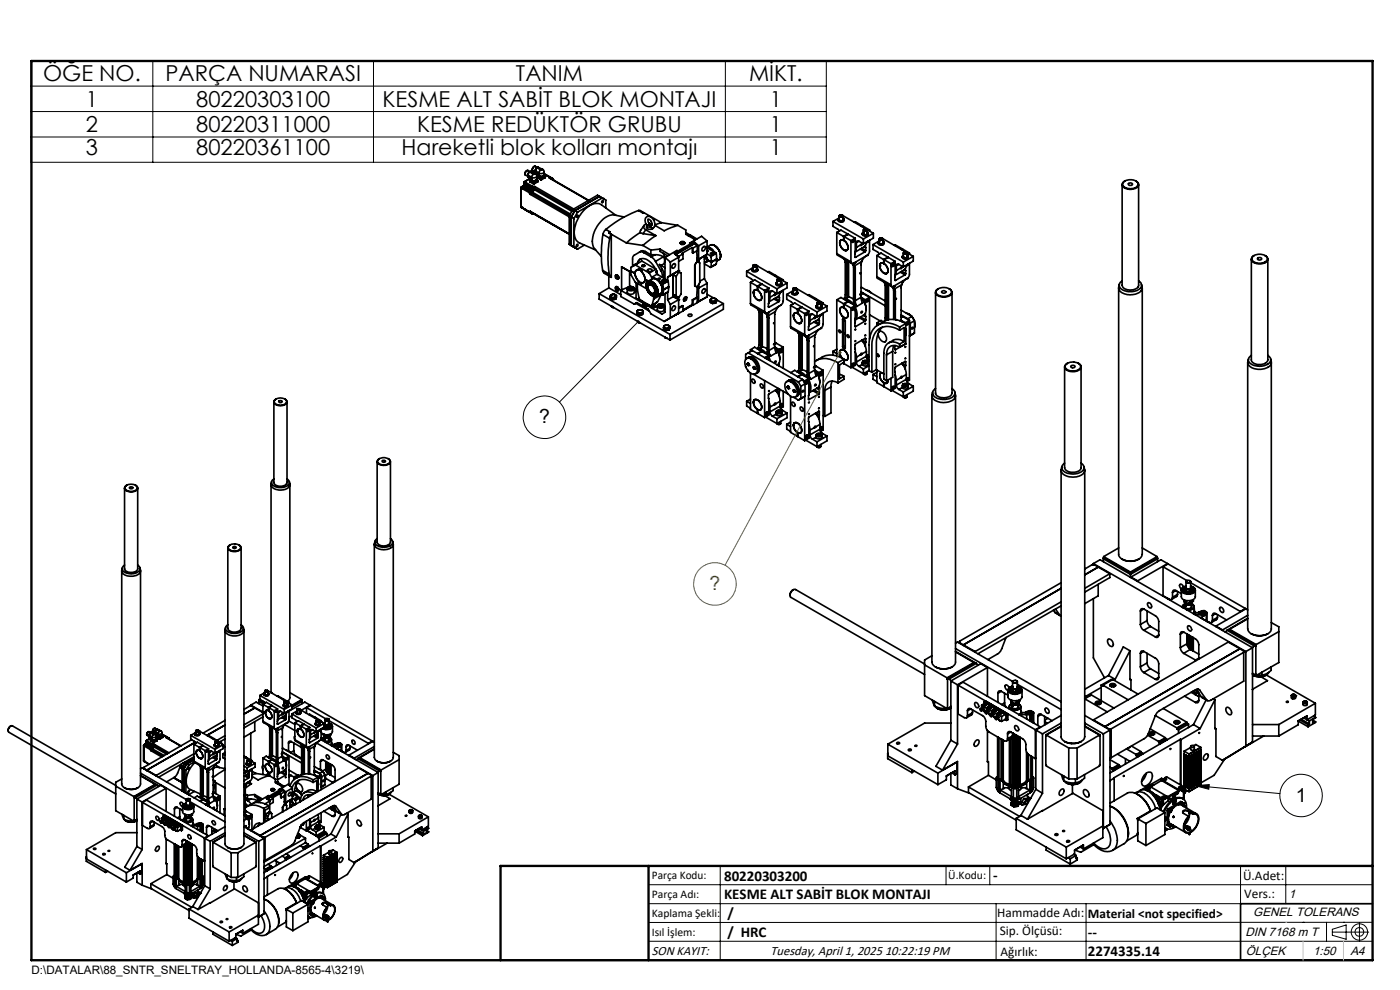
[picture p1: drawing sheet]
<svg xmlns="http://www.w3.org/2000/svg" width="297mm" height="210mm" viewBox="0 0 297 210" stroke-linecap="round" stroke-linejoin="round" font-family="sans-serif">
<defs><g id="words">
<g font-size="4.7">
<text x="9.1" y="17.3">ÖĞE NO.</text>
<text x="35.1" y="17.3">PARÇA NUMARASI</text>
<text x="109.5" y="17.3">TANIM</text>
<text x="158.9" y="17.3">MİKT.</text>
<text x="18.2" y="22.6">1</text>
<text x="41.6" y="22.6">80220303100</text>
<text x="81.2" y="22.6">KESME ALT SABİT BLOK MONTAJI</text>
<text x="163.3" y="22.6">1</text>
<text x="18.2" y="28">2</text>
<text x="41.6" y="28">80220311000</text>
<text x="88.5" y="28">KESME REDÜKTÖR GRUBU</text>
<text x="163.3" y="28">1</text>
<text x="18.2" y="33">3</text>
<text x="41.6" y="33">80220361100</text>
<text x="85.2" y="33">Hareketli blok kolları montajı</text>
<text x="163.3" y="33">1</text>
</g>
<g font-size="4.1">
<text x="114.4" y="89.8">?</text>
<text x="274.9" y="170">1</text>
</g>
<text font-size="4.1" fill="#808000" x="150.5" y="125.1">?</text>
<g font-size="3.2">
<text x="153.6" y="190.8">KESME ALT SABİT BLOK MONTAJI</text>
<text x="153.6" y="186.8">80220303200</text>
<text x="210.7" y="186.6">-</text>
<text x="154.3" y="194.8">/</text>
<text x="154.3" y="198.8">/ HRC</text>
<text x="230.8" y="198.7">--</text>
<text x="230.8" y="202.8">2274335.14</text>
</g>
<g font-size="2.8">
<text x="263.7" y="186.7">Ü.Adet:</text>
<text x="263.9" y="190.5">Vers.:</text>
<text x="211.5" y="194.5">Hammadde Adı:</text>
<text x="230.8" y="194.7">Material &lt;not specified&gt;</text>
<text x="138.3" y="202.6">SON KAYIT:</text>
<text x="163.5" y="202.6">Tuesday, April 1, 2025 10:22:19 PM</text>
<text x="212.1" y="198.4">Sip. Ölçüsü:</text>
<text x="212.2" y="202.7">Ağırlık:</text>
</g>
<g font-size="2.6">
<text x="273.4" y="190.4">1</text>
<text x="265.9" y="194.4">GENEL TOLERANS</text>
<text x="264.2" y="198.5">DIN 7168 m T</text>
<text x="264.3" y="202.6">ÖLÇEK</text>
<text x="278.5" y="202.6">1:50</text>
<text x="286.5" y="202.6">A4</text>
</g>
<g font-size="2.5">
<text x="138.3" y="186.4">Parça Kodu:</text>
<text x="138.3" y="190.5">Parça Adı:</text>
<text x="201.2" y="186.5">Ü.Kodu:</text>
<text x="138.3" y="194.5">Kaplama Şekli:</text>
<text x="138.3" y="198.6">Isıl İşlem:</text>
<text x="6.7" y="206.7">D:\DATALAR\88_SNTR_SNELTRAY_HOLLANDA-8565-4\3219\</text>
</g>
</g></defs>
<g fill="none" stroke="#000" stroke-width=".35">
<path d="M110.5 39.9h.1M110.5 39.9v4M110.6 39.9v4M110.6 39.9l.1 .1M110.7 39.6l-.2 .3M110.7 39.6h.1M110.7 40h.1M110.7 39.6l-.1 .3M110.7 40l1.6 .8M110.7 39.6l.1 .1M110.8 39.7l-.1 .3M110.8 39.7l1.6 .9"/>
<path d="M111 39.4h.1M111 39.4l-.3 .2M111 39.4l.2 .1M111.1 39.3l-.1 .1M111.1 38.8h.1M111.1 38.8v.5M111.1 38.8l.2 .1M111.2 39.2l-.1 .1M111.2 39.2l-.2 .2M111.2 39.5l-.4 .2M111.2 39.5l1.5 .9M111.2 39.2l.1 .1"/>
<path d="M111.3 38.6l-.2 .2M111.3 38.6h.1M111.3 38.6l.1 .1M111.3 39.3l-.1 .2M111.3 38.9l1.6 .9M111.3 39.3l1.6 .8M111.3 38.9v.4M111.4 38.7l-.1 .2M111.4 38.7l1.6 .8M111.5 37.1l.6 .5M112 37.5l.1 .1M112 37.1v.3"/>
<path d="M112 37v.5M112 37.1l.8 .5M112 37.5l.6 .4M112 36.2a.64 .64 0 0 0-.5 .9M112 36.2l.4 .2M112.1 37.6l.5 .4M112.4 36.5l-.4 .3v.3M112.4 36.5h.1M112.4 38.4v.2M112.4 36.5l-.3 .2-.1 .4M112.4 36.4v.1M112.4 36.5l.8 .5"/>
<path d="M112.4 36.4h.1M112.4 38.3v.1M112.4 38.3l.2 .1h-.2M112.4 38.3v.3M112.4 37.9l-1.1 .7M112.4 38.6l.8 .4M112.4 36.4l.9 .5M112.4 38.4l.2 .2M112.6 38.3h.1M112.6 38.3h-.2M112.6 38.1l.2 .1M112.6 38v.6"/>
<path d="M112.6 38.2h.1M112.6 37.9v.1M112.6 37.9v.7M112.7 36.4h-.3M112.7 36.4l.9 .5M112.8 38.2l.1 .1M112.8 37.6v.6M112.9 39.8l.4 .1M112.9 39.8v.3M112.9 38.3h.1M112.9 38.7h.2M112.9 38.3v.4"/>
<path d="M112.9 38.7l.3 .1M113 39.5l-.1 .3M113 39.5l.5 .1M113 38.3h.5M113 36.3l.6 .2M113.1 38.7h.1M113.1 38.3v.4M113.1 38.7h.2M113.1 38.3v.5h.2v-.5M113.2 39h.1M113.2 37l-.4 .6M113.2 38.7h.1z"/>
<path d="M113.2 38.8h.1M113.2 38.8v.2M113.3 39.9v.3M113.3 39.9l8.1 4.7M113.3 38.7h.1M113.3 38.8v.2M113.3 36.9h.4l.2 .5M113.3 36.9l-.1 .1M113.4 38.7h.1M113.4 38.3v.4M113.5 39.6l-.2 .3M113.5 38.3h.1"/>
<path d="M113.5 39.6l8.2 4.7M113.5 38.3v.4M113.5 38.7l-.2 .1M113.6 36.6v.1M113.6 38.3h-.1M113.6 36.2h.1M113.6 36.2v.3M113.6 36.6h.1M113.6 36.2v.4M113.6 36.2l.7 .5M113.6 36.6l.6 .4M113.6 35.3a.62 .62 0 0 0-.6 .3 .62 .62 0 0 0 0 .7"/>
<path d="M113.6 35.3l.4 .2M113.6 36.7l.6 .4M113.8 38.2l-.2 .1M113.8 38.2h.1M113.8 38.3h.3M113.8 38.1v.1M113.8 38.5v.1M113.8 38.1v.5M113.9 37.4l-.1 .7M113.9 38.3h.1zM113.9 37.4l-.4 .3-.7-.1M113.9 35.6l-.3 .6"/>
<path d="M113.9 35.6h.1M113.9 35.5h.3M113.9 37.5l.1 .2M113.9 35.6l.8 .5M114 37.5h.1M114 35.5h.2M114 37.4v.1M114 37.5h.2M114 37l-.2 .1M114 35.5l-.1 .1M114 37.7l.7 .4M114 35.5l.9 .5"/>
<path d="M114 37.5l.2 .1M114 37.5v.2M114.1 38.3v.1M114.1 38.3l-.3 .1h.3M114.1 37.4h.1M114.1 38.3v.3M114.1 38.6l-.8 .4M114.1 38.4l-.3 .2M114.1 38.4v.2M114.2 37.4l-.2 .1M114.2 37.2l.1 .2M114.2 37.3l-.1 .1"/>
<path d="M114.2 37v.6M114.2 35.5l.9 .4M114.3 37.4h.2M114.3 36.7v.7M114.5 37.4l.1 .1M114.5 37.4h.1M114.5 37.8h.2M114.5 37.4v.4M114.5 37.8l.2 .2M114.6 37.5h.4M114.7 37.8h.2M114.7 37.8h.1"/>
<path d="M114.7 37.9h.2M114.7 37.5v.4M114.7 38.1h.2M114.7 36.1l-.4 .6M114.7 38h.2M114.7 38v.1M114.8 37.8h.1M114.9 37.8h.1M114.9 38v.1M114.9 36l-.2 .1M114.9 37.8v.1M114.9 37.8h.2"/>
<path d="M114.9 37.5v.3M115.1 37.4l-.1 .1M115.1 37.8l-.2 .2M115.1 37.4v.4M115.1 37.4h.1M115.1 35.9l.3 .6M115.1 35.9l-.2 .1M115.4 37.3l-.3 .1M115.4 37.2h.1M115.4 37.2v.1M115.4 37.6h.1M115.4 37.2v.4"/>
<path d="M115.4 36.5v.7M115.4 36.5l-.3 .3-.8-.1M115.4 36.8l1.8 1M115.4 36.9l1.1 .6M115.5 37.4l.1 .1M115.5 37.4h.1M115.6 37.5h.1M115.6 37.4l-.2 .2M115.6 37.5h-.2M115.6 37.7l-.7 .4M115.6 37.6v.1M115.6 37.5v.2"/>
<path d="M116.5 37.5l.2 .3M116.5 37.5l.1 .3M116.6 37.8h.1M116.6 37.8l8.2 4.7M116.7 37.6l.4 .3M116.7 37.8l8.2 4.7M117.1 37.9l.4 .3M117.1 37.9l-.1 .1M117.1 37.9l.2 .2M238.1 39.1v21.4a1.84 1.84 0 0 0 2.5 .9l.7-.3 .2-.4v-21.6M238.4 38.6a2.21 2.21 0 0 1 3 .3 1.38 1.38 0 0 1-1.8 1.1 1.05 1.05 0 0 1-1.3-1.3zM238.7 38.4a.83 .83 0 0 0-.6 .9 .83 .83 0 0 0 .8 .7 2.06 2.06 0 0 0 2.6-.8l-.1-.4-.4-.4"/>
<path d="M239.4 38.9a.44 .44 0 0 1 .5-.1 .44 .44 0 0 1 .3 .4l-.6 .1-.2-.2zM110.5 43.9l.1 .1M110.5 43.9h.1M110.6 43.9v.1M110.6 43.9l.1 .1M110.6 44l.1 .1M110.7 44h.1M110.7 44v.1M110.7 44l1.6 .9M110.7 44.1l2.2 1.3M111.3 44.4h.1M112.3 44.9h.3"/>
<path d="M112.3 40.8l.2 .4M112.4 40.6l-.1 .2M112.4 40.6l.3 .3M112.4 45l.5 .3M112.5 44.8l8.3 4.9M112.5 44.8l-.2 .1M112.5 44.8l8.3 4.8M112.5 41.2l8.3 4.8M112.7 40.9l-.2 .3M112.7 40.9l8.1 4.7M112.7 40.4l.2 .4M112.7 40.4l-.3 .2"/>
<path d="M112.9 40.1l-.2 .3M112.9 45.3v.1M112.9 40.1l.4 .1M112.9 45.1v.2M112.9 45.3h.2M112.9 45.4h.4M112.9 40.8l-.2 .1M112.9 40.8l8.1 4.6M113.3 40.2l-.4 .6M113.3 40.2l8 4.6M113.3 45.4h.1M120.8 51.8l1.7 1"/>
<path d="M120.8 45.8l.4 .2M120.8 51.8l.4 .3M120.8 45.8v6M121.2 46v6.1M121.2 46l.5 .4M121.5 44.4l-.7 1.4M121.5 44.4l.5 .3M121.5 52.3l.5 .2M121.7 46.4v6l-.5-.3M122 52.5h.1M122 44.7l-.8 1.3M122 44.7l.5 .3"/>
<path d="M122 52.5l.5 .3M122.4 45.7a.16 .16 0 0 1 .2 .1 .16 .16 0 0 1-.1 .2 .16 .16 0 0 1-.2-.1zM122.5 45l-.8 1.4M124 52l-1.5 .8M127.2 41.7l-5.2 3M127.2 41.7l.8 .4M127.2 41.7l-.4-.3-5.3 3M127.2 41.7l.5 .3M127.7 42.6a.18 .18 0 0 1 .3 .1 .18 .18 0 0 1-.2 .2 .18 .18 0 0 1-.2-.1zM127.7 42l-5.2 3M127.7 42l.8 .4v1.7M127.8 57.4l.4 .6 1.4 .8"/>
<path d="M127.8 57.4l1.5 .8M127.9 49.7l-.3 4 .2 3.7M127.9 49.7l1.4 .8M128 42.1h.1M128.5 48.7l.9 .5-.2 .2M128.5 48.7l-.4 .5-.2 .5M129.2 58.5v2.6l2.5 1.4M129.2 49.4l.5 .3M129.2 49.4l3.7 2.1M129.3 58.2l.4 .6M129.3 50.5l-.3 4 .3 3.7M129.7 49.7l-.4 .8"/>
<path d="M129.7 58.8h.1M129.7 49.7v9.1M130.5 58.5a.41 .41 0 0 1 .5 .2 .41 .41 0 0 1-.1 .5l-.3-.3zM130.6 58.3a.46 .46 0 0 1 .6 .3 .46 .46 0 0 1-.2 .6 .43 .43 0 0 0 .1-.6 .43 .43 0 0 0-.5-.2zM130.7 45.7l-3.1-2.2a2.59 2.59 0 0 0-3.2 .6 6.7 6.7 0 0 0-2.4 6.3l.3 .6 .5 .5 3.6 1.5M130.7 58.7h.2v.2h-.2M130.7 58.7v.2M130.7 58.3l-.1 .1M130.8 58.7h-.1M130.8 58.3l.4 .3v.4M130.9 58.8l-.2 .1M131.1 59.1h.1"/>
<path d="M131.9 56.6l1.9 1.1-.2-.1M131.9 56.6v4.9M131.9 56.6l1.7 1M132.4 46l-2-.4a4.2 4.2 0 0 0-3.9 2.7 4.1 4.1 0 0 0-.3 4.5l1.4 1.6M132.9 51.5l3.5 .6M133.6 57.6v3.2M133.8 57.5l.9 .5 .2 .8 .6 1M134.4 56.4h.1M134.6 56.3l.2-.1 2.9 1.7M134.9 56.1l-.5 .3M134.9 56.1l-.4 .1-.1 .2M134.9 60v3.2l1.2 .7"/>
<path d="M135.5 57.3a.83 .83 0 0 0-.8 .5 .83 .83 0 0 0 .1 .9 1.37 1.37 0 0 0 1.9 1.1 1.83 1.83 0 0 0-.6-2.2M135.5 57h.1M135.5 44.7l-4 1.9-3 2.1M135.5 44.7l.8 .5 .3-.1 3.7 2.1M135.5 44.7h.3l.8 .4M135.5 57.3a.59 .59 0 0 0-.8 .7M135.5 57l.6 .4v.2M135.5 57v.3M135.6 59.8h-.1M135.7 53.5l-1.2 .7-.2 .3-.1 2M135.7 53.5l.4-.1 .5 .2M135.8 55h.1"/>
<path d="M135.8 55l-.5 .5-.1 .4a1.39 1.39 0 0 1 1-1.1 1.39 1.39 0 0 1 1.5 .5l.7 .8 .7 .9M135.8 49.3l-2.9 2.2M135.8 49.3l.6 .3M136.1 57.6l.6 .8 .1 .8M136.2 56.4l.4-.2 .2 .2M136.2 56.3l.1-.1a.24 .24 0 0 1 .4 0 .24 .24 0 0 1 0 .4 .24 .24 0 0 1-.4-.1zM136.3 56.3h.3a.2 .2 0 0 1-.1 .3 .21 .21 0 0 1-.3-.3zM136.4 52.1l1.7 .9M136.4 49.6l2.7 .4M136.6 53.6l1.5 .9M136.6 47.8l-.7 1.1-.1 .4M136.8 59.3v.1a.53 .53 0 0 1-.7 .6v.2l-.6-.4"/>
<path d="M136.8 59.3l.6 .4 1-.5a1.74 1.74 0 0 1 2 1.4l.1 .6-.1 .7-.7 .6M136.8 59.2l.7 .4M136.9 59.2l-.1 .1M136.9 53.4l-.7-.2-.5 .3M136.9 53.4l1.2 .6M136.9 53.4l-.3 .2M137 48.7l2.1 1.3M137 48.7l-.6 .9M137.1 47.5a.62 .62 0 0 0-.5 .6 .62 .62 0 0 0 .4 .6M137.3 47.7a.77 .77 0 0 1 .8 .5l-.7-.1zM137.3 59.8a1.21 1.21 0 0 1 1.7 .6 1.83 1.83 0 0 1 .2 2.4 1.86 1.86 0 0 1-2-1.6l-.1-.9zM137.3 59.9a1.28 1.28 0 0 1 1.8 .7l.1 .2a1.22 1.22 0 0 1-.3 2 2.21 2.21 0 0 1-1.6-2.9z"/>
<path d="M137.3 59.8a1.38 1.38 0 0 1 1.9 .9 1.43 1.43 0 0 1-.2 2.1 2.17 2.17 0 0 1-1.7-3zM137.3 59.9a1.29 1.29 0 0 1 1.8 .8 1.49 1.49 0 0 1-.1 2.1 2.12 2.12 0 0 1-1.7-2.9zM137.4 57.2a.47 .47 0 0 1 .6-.2 .47 .47 0 0 1 .3 .5 .47 .47 0 0 1-.6 .2 .47 .47 0 0 1-.3-.5zM137.5 46.5l.4 .1 .3 .5a.41 .41 0 0 1-.1 .7l-.2-.1-.4-.6zM137.7 59.6a2.26 2.26 0 0 1 1.7 3M137.7 47.4l.6 .1M137.7 57.9l.6 .9M138.1 54h.9M138.1 53v1M138.1 48.2v.1a.57 .57 0 0 0 .7-.1 .57 .57 0 0 0 .1-.7 1.43 1.43 0 0 0-1.7-1.5 1.34 1.34 0 0 0 0 1.8v.4a.86 .86 0 0 0 1.4 .1M138.1 54.5l1 .9M138.3 58.8l.3 .2a2.34 2.34 0 0 1 1.8 3"/>
<path d="M138.7 59a2.46 2.46 0 0 1 1.7 2.9M138.9 47.8l2 1.2 2.9-1.2M139 54l1.1 .2 .7 .3M139 54l-.9 .5M139.1 55.4l1.1 2M139.1 50l-2.7 2.1M139.1 57.1l-1.4 .8M139.1 57.1l-2.9-1.7-2.4 1.3v1.6l1 1.6 2.4 1.4M139.1 57.1l.3 .5M139.4 57.9l.1 .3M139.4 58.2l-1.1 .6M139.4 58.2l2.3 1.3"/>
<path d="M139.4 57.6l-.3 .1 .3 .5M139.4 57.6v.6M139.9 56.1l1.2 .7M139.9 56.1l.6 1.1M139.9 59.8l.6 .3M140 52.8l-1.9 .2M140 52.8l2.1 1.2M140 52.8v.5l1.6 1M140.2 57.4l.3 1.2M140.3 47.2l-1.4 .5M140.3 47.2l3.5 .6M140.3 59.8a.57 .57 0 0 1 1 0"/>
<path d="M140.4 59.8a.37 .37 0 0 1 .4-.3 .37 .37 0 0 1 .3 .4M140.5 57.2l.4 1.2M140.5 57.2l-.3 .2M140.5 58.6v.2M140.7 53.7l.2 .3-.1 .5M140.7 59.9h.2M140.7 59.6h.2M140.7 59.6l-.2 .2 .2 .1M140.7 59.6v.3M140.8 54.5h.1M140.8 54.5l-1.7 .9M140.8 54.5a1.05 1.05 0 0 1-.5 1.7l-.4-.1"/>
<path d="M140.9 58.4v.6M140.9 58.4l-.4 .2M140.9 59.6v.3M140.9 59.6l.2 .2-.2 .1h-.2M140.9 59.9h.1M141 59.9l-.5 .2M141.1 54.6l1.1 1M141.1 54.6v4.6M141.3 59.8l-.3 .1M141.3 59.8a.47 .47 0 0 0-.5-.4 .47 .47 0 0 0-.5 .4l.7 .1M141.6 58.8v.7M141.7 59.5l-.4 .3"/>
<path d="M141.7 59.5v.1M141.7 59.6l.2 1.2M141.7 59.6l-1.1 .7M142.2 55.6v2.8M142.2 58.4l-.6 .4M142.7 56.2a.35 .35 0 0 1 .6-.2 .35 .35 0 0 1-.1 .6 .35 .35 0 0 1-.5 .3 .35 .35 0 0 1-.1-.6zM142.7 58.3l.1 4.6M142.7 58.3h.1M142.8 58.3l.6 .4M142.8 58.3v4.2M142.8 58.1l-1.2 .7M142.8 58.1l-.1 .2"/>
<path d="M143 58l-.2 .3M143.2 53.8l.4-.7-2.5 1.5M143.2 53.8h-.1l.9 .8-1.8 1M143.3 54h.1M143.3 54l.7 .4M143.4 58.7v4.1M143.7 57.6l.2 .1M143.8 47.8l1.7 1v.9l2 1.2M143.9 57.7l.6 .2M143.9 57.5v.2M143.9 57.7h.1M144 57.4h.1"/>
<path d="M144 54.4v3M144 57.4l-1.8 1M144 57.4l-1.2 .7M144 57.7l-.6 1M144 57.7l.5 .2M144.4 51.6a.49 .49 0 0 0 .8 0M144.4 51.5l-.1 .1M144.4 51.4a.4 .4 0 0 1 .5-.2 .4 .4 0 0 1 .2 .4l-.4 .1-.3-.2zM144.4 51.7l.2 .1M144.5 57.9v4.5l-.5 .7M144.7 51.4v.1M144.9 51.4v.1h-.3l.1-.1"/>
<path d="M144.9 51.4h-.2M144.9 51.4v.1M144.9 53.9l-.9 .5M144.9 53.9v1l-.9 .5M145.2 51.7l-.1 .1M145.2 51.5a.45 .45 0 0 1-.4 .3 .45 .45 0 0 1-.4-.3v.1M145.2 51.5l.1 .1M145.2 51.5v.1M145.5 49.3l2.3 1.4M146 50l.3-.2 .8 .8M146.8 52.5l.1 1 .1 .2M146.8 52.5l-2.1 1.2 .2 .2"/>
<path d="M146.8 52.5l.2 .1M147 52.6v1.1M147.2 51.8l-3.9 2.2M147.2 51.4l-2.5 1.3-1.5 1.1M147.3 51.4h-.1M147.3 51.4v.3M147.3 51.4l.9 .7M147.4 56.2v4.5M147.8 53.2l.1 2.2M147.9 54.8l.3 .2M147.9 55.4l-.5 .8M147.9 55.4h.1"/>
<path d="M147.9 52.1l-.6-.4-4 2.3M147.9 52.1l-.9 .5M147.9 52.1v1.1l-.9 .5M147.9 55.4l.5 .4v4.1l-.5 .9-.5-.1M148.2 52.1v2.9M148.2 55h.1M148.3 55l-.3-.2v.7M148.3 55v.7M149.2 52.4l.2-.2a.54 .54 0 0 1 .2 .7 .54 .54 0 0 1-.7 .3v-.4zM149.4 54.7v.3M149.4 54.3l-1.2 .7M149.4 59.1l-1 .5"/>
<path d="M149.4 54.3v4.8M149.4 59.1l.6 1M149.4 56l1.3 .7M149.5 54.2a.93 .93 0 0 1 .2 1.4h-.3M149.6 54.2a.91 .91 0 0 1 .2 1.4M150 51.1l-1.2-1-2.5 1.5 .9-.2M150 53.1l.3 .1-.3 .2M150 52.4l.8 .3 .6 .7-.6-.7-.8-.2 .7 .2 .6 .6-.8-.7h-.5l1.9 1M150 54l-1.8 1M150 51.1l-1.8 1M150 51.1v2.9M150 54l-.6 .3"/>
<path d="M150 53.9l.7 .4M150 52.6l.8 .2 .4 .5M150.1 55.1l.8 .5M150.7 53.7l.1-.1a.21 .21 0 0 1 .4 0 .21 .21 0 0 1 0 .3 .21 .21 0 0 1-.4 0zM150.7 54.3l.1 .1M150.8 54.4l.1 1.2 1.1-.7M150.8 56.7h-.1M150.9 55.6l-.1 1.1M151 51.9a2.3 2.3 0 0 1 1.7 3M151 51.9l-1 .5M151 51.9a2.39 2.39 0 0 1 1.7 3M151.1 51.9a2.4 2.4 0 0 1 1.6 3"/>
<path d="M151.9 53.6l-1.2 .7M151.9 53.6v.2M151.9 53.8l.1 1.1M151.9 56l-1.2 .7M151.9 53.8l-1.1 .6M151.9 56l-1.1 .7M152 55h.1M152 55l-.1 1M152 55l-1.1 .6M152.7 54.9l-.7 .5 .1-.1M158.4 57.6v1l.9 .5 .4 .5M158.4 57.6l6.4 3.7"/>
<path d="M159.2 59.9l1.5 .8M159.2 59.9v4.5M159.2 59.9l.9-.5 1.4 .8M159.5 57.2a.67 .67 0 0 0 .6 .5 .67 .67 0 0 0 .6-.4v-.1M159.5 57l.2-.1-.2 .2 .2 .3zM159.7 57.1l.1 .2M159.7 57.1l.1 .3M159.7 56.4v.8M159.7 56.8l-1.3 .8M159.8 56.2h.2a.27 .27 0 0 1 .4 0 .27 .27 0 0 1-.1 .4 .27 .27 0 0 1-.4-.1zM159.9 56.2l-.1 .1a.34 .34 0 0 0 .3 .3 .34 .34 0 0 0 .3-.3v-.1M160.5 56.3h.1"/>
<path d="M160.5 57.1l-.2 .3-.5-.1M160.5 57.1l-.1 .3M160.5 56.4v.8M160.5 56.3l4.8 2.8M160.5 56.9l.2 .1a.53 .53 0 0 1-.3 .6 .53 .53 0 0 1-.7-.1v-.1M162.9 57.7l.2-.1 1.5 .8M164.5 58.6l.2-.1 1.5 .9M164.6 58.4l-.2 .2M164.6 58.4v.2M164.9 59.3v.9M165 59.2l.1-.1a.27 .27 0 0 1 .4 0 .27 .27 0 0 1 0 .4 .27 .27 0 0 1-.4 0l-.2-.2zM165 59.2a.34 .34 0 0 0 .2 .4 .34 .34 0 0 0 .4-.3l-.1-.1"/>
<path d="M165.6 59.9l.2 .1a.6 .6 0 0 1-.6 .5 .6 .6 0 0 1-.6-.5l.2-.1a.36 .36 0 0 0-.1 .5 .36 .36 0 0 0 .5 .1l.5-.1a.28 .28 0 0 0 .2-.3 .28 .28 0 0 0-.2-.2M165.6 59.3v.9M165.6 59.3l1.4 .7M165.7 59.9h.1M166.2 59.4l-.3 .1M166.2 59.4v.2M176.7 47v1l1.1 .6 .3 .4M176.7 47l6.5 3.7M177.5 53.8l.1 .3 3.1 1.8M177.5 49.3l1.5 .9M177.5 53.8l3 1.8M177.5 49.3v4.5"/>
<path d="M177.5 49.3l.9-.5 1.4 .8M177.8 46.6a.65 .65 0 0 0 .6 .5 .65 .65 0 0 0 .7-.5M178 46.3l-.2 .3 .2 .2M178 46.3h.1M178 46.3l-.2 .2 .2 .3M178 45.8v.9M178 46.2l-1.3 .8M178.1 45.7l.2-.1a.27 .27 0 0 1 .4 0 .27 .27 0 0 1 0 .4 .27 .27 0 0 1-.4 0zM178.2 46.8l-.2-.3a.41 .41 0 0 0 .4 .3 .41 .41 0 0 0 .4-.3l-.1 .3M178.2 45.6a.35 .35 0 0 0 .2 .5 .35 .35 0 0 0 .4-.3l-.1-.2M178.4 51a1.42 1.42 0 0 1 1.3 2 1.44 1.44 0 0 1-1.5-1.6zM178.4 50.9l-.2 .6"/>
<path d="M178.8 46.3l.2 .1a.54 .54 0 0 1-.3 .6 .54 .54 0 0 1-.7-.2M178.8 46.7v-1l4.9 2.8M178.9 46.3h.1M178.9 46.3l.1 .2a.59 .59 0 0 1-.4 .5 .59 .59 0 0 1-.6-.2M179 51a.61 .61 0 0 0-.8 .1 .61 .61 0 0 0 0 .8 1.16 1.16 0 0 0 1.5 1.1 1.59 1.59 0 0 0-.6-2M179 50.2v.8M179 51h.1M179 53h.1M179 53l.7 .1M179 54.9l.2 .2M179.1 50.2v.8M179.1 50.2l1.4 .8"/>
<path d="M179.1 50.2l.9-.5 1.4 .8M179.1 50.9l-.1 .1M179.2 55.1l.1 .5M179.2 55.1l.3 .2M179.3 55.6v7.1l-.3 .7M179.3 55.6l.4 .2M179.4 55.1l.1 .2M179.5 55.3l.2 .5M179.7 55.8v7.4M179.8 49.6l-.8 .6M179.8 49.6v.2M180 55.5v7.5"/>
<path d="M180.5 55.6l.1 .2h.4M180.5 51v4.6M180.8 55.9l.1 .2M180.9 51.1a.17 .17 0 0 1 .2 .2 .17 .17 0 0 1-.3 .1zM180.9 56.1l.2 .5M180.9 56.1l.4 .2M181 55.8h.1M181.1 56.6v7.4l.7 1M181.1 56.6l.3 .3M181.1 55.8h.1M181.2 55.8l.1 .5M181.2 55.8h.1"/>
<path d="M181.3 47.2l.2-.1 1.4 .8M181.3 56.3v.1M181.3 56.4l.1 .5M181.4 54.5l.1 .1M181.4 55.8l.1-.1zM181.4 50.5v4M181.4 50.5l-.9 .5M181.4 56.9v6.9M181.7 52.5l-.3 .9M181.7 51.5v1M182.2 51.2h-.4l-.1 .3M182.2 51.2l1 .5"/>
<path d="M182.2 51.2l-.5 .3M182.5 52.8l1 .6M182.6 52l-.9 .5M182.8 55.5l-.1 7.6M182.8 55.5l-1.5 .9M182.8 52.7l.9 .5M182.8 48l.2-.1 1.5 .9M182.9 51.8l-.2-.1-.1 .3M182.9 51.8l-.2 .3-.1-.1M182.9 49.6a.65 .65 0 0 0 .7 .5 .65 .65 0 0 0 .6-.5M182.9 47.9v.1M182.9 47.9l-.2 .1"/>
<path d="M183.1 51.7l-.2 .1M183.1 49.3h.1M183.1 49.3a.25 .25 0 0 0-.2 .3 .25 .25 0 0 0 .2 .2M183.2 49.3l-.2 .2 .1 .3M183.2 49.5l.1 .2M183.2 48.8v.8M183.2 50.7v1M183.3 48.6a.35 .35 0 0 0 .2 .5 .35 .35 0 0 0 .4-.3l-.1-.2M183.3 48.6h.1M183.3 48.6l.1-.1a.27 .27 0 0 1 .4 .1 .27 .27 0 0 1 0 .3 .27 .27 0 0 1-.4 0l-.2-.2zM183.3 52.3l.4 .2M183.4 52.3l.2 .1"/>
<path d="M183.5 53.4l-2 1.2M183.6 52.4l.1 .1M183.6 52.1v.3M183.7 53.2l-.2 .2M183.7 52.5v.7M183.7 54.3l-.9 1.2M183.8 51.5l-.4 .8-2 1.2M183.8 48.6h.1M183.9 54.2h.1M183.9 49.3h.1a.41 .41 0 0 1 0 .5 .41 .41 0 0 1-.5 .1l-.4-.1M183.9 49.5l-.1 .3-.5-.1M183.9 49.5l-.1 .2"/>
<path d="M183.9 48.8v.8M183.9 54.2l-2.8 1.6M183.9 48.7l1.4 .8M184 49.3a.47 .47 0 0 1-.1 .6 .47 .47 0 0 1-.6 0l-.2-.1M184.1 51.1h.1M184.1 51.1l-.1 .3-.5 .1M184.5 51v2.4l-.2 .5-.4 .3M184.5 48.8l-.2 .1M184.5 48.8v.2M185.2 51.9v1l1 .5 .3 .5M185.2 51.9l6.4 3.7M185.3 49.5l-2.1 1.2"/>
<path d="M185.3 49.5v1l-2.1 1.2M186 58.7l.2 .3 3 1.8M186 54.2l1.5 .9M186 58.7l3 1.7M186 54.2v4.5M186 54.2l.9-.5 1.4 .8M186.3 51.5a.67 .67 0 0 0 .6 .5 .67 .67 0 0 0 .6-.3v-.2M186.5 51.3h.1M186.5 51.3l-.2 .1 .2 .3M186.5 51.2l-.2 .2 .2 .3M186.5 51.4l.1 .3M186.5 50.7v.9"/>
<path d="M186.5 51.1l-1.3 .8M186.6 50.5a.34 .34 0 0 0 .3 .5 .34 .34 0 0 0 .4-.3l-.1-.2M186.6 50.5h.1M186.7 56.4h.1M186.7 50.5h.1a.27 .27 0 0 1 .4 0 .27 .27 0 0 1 0 .4 .27 .27 0 0 1-.4-.1h-.2zM186.8 55.9a1.29 1.29 0 0 1 1.6 1.5 .64 .64 0 0 1-.6 .7 .64 .64 0 0 1-.7-.5l-.4-.8zM186.9 55.8l-.2 .6M187.1 50.5h.1M187.3 50.7l4.8 2.7M187.3 51.2l.2 .2a.62 .62 0 0 1-1 .3M187.3 51.4l-.2 .3h-.5M187.3 51.4l-.1 .3"/>
<path d="M187.3 50.7v.9M187.4 51.3h.1M187.4 51.3a.47 .47 0 0 1-.1 .6 .47 .47 0 0 1-.6-.1l-.2-.1M187.5 55.1v.8M187.5 55.9h.1M187.5 57.9l.7 .1M187.5 59.8l.1 .2M187.6 55.1v.8a1.42 1.42 0 0 1 .5 2.1 1.51 1.51 0 0 1-1.3-2.1h.7M187.6 55.1l1.4 .8M187.6 55.1l.9-.5 1.4 .8M187.6 55.8l-.1 .1M187.6 60l.2 .5"/>
<path d="M187.6 60l.4 .2M188.3 54.5l-.8 .6M188.3 54.5v.2M189 55.9v4.5M189.2 56.4h.1M189.3 55.9l.2-.1a.39 .39 0 0 1 .3 .4 .39 .39 0 0 1-.5 .3l-.2-.2zM189.3 55.9l.1-.1a.29 .29 0 0 1 .2 .4 .29 .29 0 0 1-.4 .2zM189.3 56h.3M189.4 56l-.1 .2h.2M189.4 56h.1M189.5 55.9l.1 .1M189.5 55.7a.42 .42 0 0 1 .1 .5 .42 .42 0 0 1-.4 .2"/>
<path d="M189.6 56l-.1 .2M189.8 52.1l.1-.1 1.5 .8M189.8 59.4l.2 .1M189.9 55.4l-.1 4M189.9 55.4l-.9 .5M190.1 57.4l-.2 .9M190.1 56.4v1M190.7 56.1l-.1-.1a.31 .31 0 0 0-.3 0 .31 .31 0 0 0-.2 .4M190.7 56.1l.9 .5M190.7 56.1l-.6 .3M191 57.7l1 .6M191.1 56.9l-1 .5"/>
<path d="M191.3 57.6l.8 .5M191.3 52.9l.2-.1 1.4 .9M191.3 56.7l-.1-.1-.1 .3M191.3 56.7l-.1 .3-.1-.1M191.4 52.8v.1M191.4 52.8l-.2 .1M191.4 54.5a.67 .67 0 0 0 .6 .5 .67 .67 0 0 0 .7-.4v-.1M191.4 54.4l.2-.2-.2 .2 .2 .3zM191.5 59.7l.1-.1-.2 .2zM191.6 56.6l-.3 .1M191.6 54.4l.1 .2M191.6 53.7v.8"/>
<path d="M191.6 55.6v1M191.7 53.5l.2-.1a.27 .27 0 0 1 .4 .1 .27 .27 0 0 1-.1 .4 .27 .27 0 0 1-.3-.1zM191.8 53.5h-.1a.34 .34 0 0 0 .3 .4 .34 .34 0 0 0 .4-.4h-.1M191.8 57.2l.3 .2M191.9 57.2l.2 .1M192 58.3l-2 1.2M192.1 57.3v.1M192.1 57v.3M192.1 58.1l-.1 .2M192.1 57.4v.7M192.2 59.2l-.5 .4-.4 .8M192.3 56.4l-.5 .9-1.9 1.1"/>
<path d="M192.4 59.1h.1M192.4 59.1l-2.9 1.6M192.4 53.6l1.3 .8M192.4 54.4l-.2 .3-.5-.1M192.4 54.4l-.1 .2M192.4 53.7v.8M192.5 54.2l.1 .1a.53 .53 0 0 1-.3 .6 .53 .53 0 0 1-.6-.2h-.1M192.7 56h.1M192.7 56l-.2 .3-.6 .1M192.7 56l-.2 .3-.5 .1M192.9 55.9v2.4l-.1 .4-.4 .4M192.9 53.7l-.1 .1"/>
<path d="M192.9 53.7v.2M193.7 54.4v1l-2.1 1.2M193.7 54.4l-2.1 1.2M238.1 59.6a1.08 1.08 0 0 0-.6 1.1 1.08 1.08 0 0 0 .9 .9 3.1 3.1 0 0 0 3.7-.8v-.7l-.6-.5M265.5 55v21.3a1.8 1.8 0 0 0 2.4 .9l.7-.2 .4-.6v-21.4M265.8 54.4a2.17 2.17 0 0 1 3.1 .3 1.53 1.53 0 0 1-2.1 1.1 .94 .94 0 0 1-1-.3 .94 .94 0 0 1-.1-1zM266 54.2a.83 .83 0 0 0-.5 .9 .83 .83 0 0 0 .8 .7 1.97 1.97 0 0 0 2.7-.8l-.2-.5-.4-.3M266.8 54.8a.46 .46 0 0 1 .5-.2 .46 .46 0 0 1 .3 .4l-.6 .1zM127.1 62.3l15 8.6M127.1 62.3v1.2l15 8.6M129.2 61.1l-2.1 1.2M129.4 62.9l.3 .1"/>
<path d="M129.4 62.9v.4l.5 .3M129.5 62.7l.2 .3M129.5 62.7l-.1 .2M129.6 63.4l.3 .1M129.7 63l.6 .1M129.7 63l.2 .2M129.7 65h.1M129.7 65l.4 .2-.3-.1M129.9 63.2v.4M130 62.5l-.5 .2M130 62.5h.5M130.3 63.1l-.4 .1"/>
<path d="M130.3 63.1h.3M130.5 63.5h-.5M130.5 61a.39 .39 0 0 1 .5 .1 .39 .39 0 0 1-.1 .6l-.3-.3zM130.5 62.5l.2 .4M130.5 62.5l.3 .2M130.6 63.5l-.7 .1M130.6 63.1v.4M130.6 60.8a.46 .46 0 0 1 .6 .3 .46 .46 0 0 1-.2 .6 .43 .43 0 0 0 .1-.6 .43 .43 0 0 0-.5-.2zM130.7 61.2h.2v.2h-.2M130.7 61.2v.2M130.7 60.8l-.1 .1M130.7 62.9l-.4 .2"/>
<path d="M130.7 62.9l-.1 .2M130.7 63.2l-.1 .2M130.7 63.2l-.1 .3M130.8 62.7l-.1 .2M130.8 61.2h-.1M130.8 62.7l-.1 .5M130.8 60.8l.4 .3v.4M130.9 61.3l-.2 .1M131.1 61.6h.1M131.7 61.6l4.4 2.5v-.3M131.7 61.6v1.3l2.8 1.6M131.9 61.5l-.2 .1"/>
<path d="M133.1 61.3a.83 .83 0 0 1 .7-.5 .83 .83 0 0 1 .8 .5M133.1 61.3v.7a.86 .86 0 0 0 1.5 0v-.7M133.1 61.3a.89 .89 0 0 0 1.5 0M133.3 60.9a.69 .69 0 0 1 1.1 .4 .73 .73 0 0 1-1.2-.2zM133.3 60.9l-1.4 .6M133.5 61v.3M133.6 60.8h.1M133.6 60.8h-.1M133.7 61.3l-.1 .1M133.9 61.3l.2 .1-.4-.1M133.9 60.9l.4 .2-.1 .3h-.5l-.4-.2 .2-.2M133.9 60.9l-.4 .1"/>
<path d="M133.9 60.9v.4M133.9 61.3h-.2M134.6 61.4l.3 .2M134.9 64.3l2.9 1.7M134.9 64.3l-.4 .2M135.1 66.2l.3 .1M135.1 64.2l2.4 1.4 .6 1 2.8 1.6M135.1 64.2l-.6 .3M135.1 64.2l-.2 .1M135.1 66.2v.3l.5 .3M135.2 66l.2 .3M135.2 66l-.1 .2"/>
<path d="M135.2 60.1a5.9 5.9 0 0 0 .4 3.2l.3 .4 2.1 1.2 .3-.2M135.2 66.6l.3 .2M135.4 66.3l.5 .1M135.4 66.3l.2 .2M135.4 68.2l.4 .3M135.5 68.4l.3 .1M135.6 65.7l-.4 .3M135.6 65.7l.6 .1M135.6 66.5v.3M135.9 66.4l-.3 .1M135.9 66.4h.4M136.2 66.7l-.5 .1"/>
<path d="M136.2 65.8l.1 .3M136.2 65.8l.3 .2M136.3 66.7l-.7 .1M136.3 66.4v.3M136.3 66.1l-.4 .3M136.3 66.1v.3M136.4 64.4a.42 .42 0 0 1 .5 .2 .42 .42 0 0 1-.2 .5l-.4-.4zM136.4 66.5l-.1 .1M136.4 64.4a.43 .43 0 0 1 .6 .1 .43 .43 0 0 1-.2 .6M136.5 64.4a.41 .41 0 0 1 .5 .1 .41 .41 0 0 1-.1 .6M136.5 66l-.2 .1M136.5 66l-.2 .7"/>
<path d="M136.5 64.7l.3 .1h-.2M136.5 64.7l.1 .1M136.6 64.2l-.1 .1M136.6 64.6l-.1 .1M136.7 64.3l.3 .2v.4M136.7 64.7l-.1 .1M136.9 65.1h.1M137.4 64.5v.4M137.5 60.2a1.06 1.06 0 0 1 1.6 .9 .76 .76 0 0 1 .1 .9 .76 .76 0 0 1-.7 .4 1.79 1.79 0 0 1-1-2.2zM137.5 60.5a.99 .99 0 0 1 1.4 1 .54 .54 0 0 1-.3 .8 .54 .54 0 0 1-.7-.4l-.5-.9zM137.5 60.5h.1M137.6 64.8l-.2 .1"/>
<path d="M137.6 64.8l1 .6M137.6 64.7v.1M137.6 60.3h.1M137.7 60.2l-.1 .1M137.7 60.4a1.11 1.11 0 0 1 1.3 1.4l-.3 .4M137.7 60.1h.1M137.7 60.1l-.2 .4M137.7 60.1l.1 .1M137.8 60.4a1.2 1.2 0 0 1 1 1.8M137.8 60.4a1.17 1.17 0 0 1 1.3 1.4l-.3 .3M137.8 60.4h-.1M137.8 60.2h.1"/>
<path d="M138 60.1h-.2M138 60.1h.1M138 60.1l-.2 .1-.2 .3M138.5 62.3h.5M138.6 64.7h.1M138.6 64.7v.7M138.7 62.3h.1M138.7 62.2l-.1 .1M138.7 62.3h-.1M138.7 62.9v.5M138.7 63.4l-.4 1.3M139 62.3h.1"/>
<path d="M138.9 62.1l-.2 .1M138.9 62.1h.1M139 64.4l-.8 .5M139 64.4v.7M139 65.1l-.4 .3M139.1 62.2h.1M139.1 62.2h-.1M139.1 62.2v.1M139.2 62l-.3 .3-.3-.1M139.2 62.1l-.1 .1M139.5 64.9a.8 .8 0 0 1 .7-.5 .8 .8 0 0 1 .7 .5M139.5 64.9v.8a.86 .86 0 0 0 1.4 0v-.8"/>
<path d="M139.5 65l-.5 .1M139.5 64.1l-.5 .3M139.5 64.9a.86 .86 0 0 0 1.4 0M139.5 64.1l-1.2 .6M139.6 64.7a.72 .72 0 0 1 1.2 .2 .73 .73 0 0 1-1.2-.1zM139.7 62.5l-.5 .3M139.8 62.5h-.1M139.8 64.7v.3M140.1 62.3l.4 .3M140.1 65h-.2M140.2 62.5l-.7 1.6M140.2 62.4v.1"/>
<path d="M140.2 62.5l-1.5 .9M140.3 65h.1h-.3M140.3 64.6l.4 .2-.2 .2-.4 .1-.4-.2 .1-.2M140.3 64.6l-.5 .1M140.3 64.6v.4M140.3 65h-.2M140.5 61.4l.2 .1M140.5 60.1l.1 .2M140.5 61.3l.2 .1M140.6 60.3l.1 1.1M140.6 62.5l-.1 .1M140.7 61.5l-.1 1"/>
<path d="M140.8 69.5l.2 .1M140.8 69.5v.3l.5 .3M140.9 69.2l.1 .4M140.9 69.9l.3 .2M140.9 69.2l-.1 .3M140.9 65.1h.2M141 69.6l.6 .1M141 69.6l.3 .1M141 71.5l.1 .2h.4M141.1 62.3v3.9l-.7 .4-3-1.7M141.1 71.7h.4M141.3 69.7v.4"/>
<path d="M141.3 69l-.4 .2M141.3 69l.6 .1M141.3 69l-.4 .1v.1M141.6 69.7h-.3M141.6 62v1.6M141.6 63.6l.6 1M141.7 61.9l-1.1 .6M141.7 61.9l-1.2 .7M141.8 70l-.5 .1M141.8 60.8h.1M141.9 69.1l.1 .3M141.9 69.1l.2 .1"/>
<path d="M141.9 60.8l-.2 1.1M141.9 60.8l-1.2 .7M141.9 60.8l-1.2 .6M141.9 69.6l-.3 .1M141.9 70l-.6 .1M141.9 69.6v.4M142 69.4l-.4 .3M142 69.4l-.1 .2M142 69.7v.2M142.1 69.2l-.1 .2M142.1 69.2l-.2 .8M142.1 70.9v1.2"/>
<path d="M142.2 64.6v2.8M142.2 67.4l-1.3 .8M142.7 65.1a.35 .35 0 0 1 .6-.1 .35 .35 0 0 1-.1 .5 .37 .37 0 0 1-.6 .4 .37 .37 0 0 1 .1-.7zM142.7 62.3l.1 .1M142.8 62.5l.6 .3M142.8 62.5l.5 .3M142.8 62.9l-1.2 .7M142.8 62.9l1.2 .7M143.3 62.7v.5M143.3 62.8l.6 .3M143.3 62.8v.4M143.4 62.8l.6 .3"/>
<path d="M143.9 66.5l-1.7 .9M143.9 66.5h.1M143.9 66.5l-3 1.7M143.9 63.1v.4M143.9 63.1h.1M144 63.6h.1M144 63.6v2.9M144 63.6l-1.8 1M144.9 64.9l-.2-.1-.7 .5M144.9 64.9v1.1l-.9 .5M144.9 64.9l-.9 .5M145 63.6l.2 .2"/>
<path d="M145.1 63.7h.1M145.3 63.2l.2-.2a.36 .36 0 0 1 .1 .5 .36 .36 0 0 1-.5 .1zM145.3 63.5l.1 .1M145.3 63.3l.2 .1M145.5 63.4v-.1l-.2 .1 .1 .2M145.5 63.4l-.1 .2M145.6 63h.1M145.7 63.1a.43 .43 0 0 0-.6 .1 .43 .43 0 0 0 .1 .6M146 66.7l.3-.1a.32 .32 0 0 1 .4 0 .32 .32 0 0 1 0 .5 .32 .32 0 0 1-.4 0h-.1a.21 .21 0 0 1-.3-.2 .21 .21 0 0 1 .1-.2zM146.8 64.6l-1.9 1.1M146.8 64.6l.2 .2M146.9 63.6l-.1 1"/>
<path d="M146.9 63.6l.1 .1M146.9 64.7l-2 1.2M147 63.7v1.1M147.4 60.7h.1M147.8 63.1l-.9 .5M147.8 63.1h.1M147.9 60.8l-.1 2.3M147.9 60.9l.3 .2M147.9 63.1v1.1l-.9 .6M147.9 63.1l-.9 .6M148.2 61.1v2.9l-.3 .1 2.1-1.1M148.2 60.4v.7"/>
<path d="M148.2 61.1h.1M149.1 61.4a.34 .34 0 0 1 .5-.1 .34 .34 0 0 1-.1 .6 .35 .35 0 0 1-.6 .2 .35 .35 0 0 1 .1-.5zM150 60.1v2.9M150 63l-1.3 .7M150 60.1l-1.8 1M150 62.4l1.4 .8M150.7 63.7l.2 .1M150.7 63.7v.4l.5 .3M150.7 63.5l.2 .3M150.7 63.5v.2M150.8 64.2l.3 .1M150.9 63.8l.6 .2"/>
<path d="M150.9 63.8l.3 .2M151.2 63.3l-.5 .2M151.2 63.3l.6 .1M151.2 64v.4M151.5 64h-.3M151.7 64.3h-.5M151.8 63.4l.1 .3M151.8 63.4l.2 .1M151.8 63.9l-.3 .1M151.8 64.3l-.6 .1M151.8 63.9v.4M151.9 63.7l-.4 .3"/>
<path d="M151.9 63.7l-.1 .2M151.9 64v.2M152 63.5l-.1 .2M152 63.6l1.5 .8M152 63.5l-.2 .8M153.5 64.4l-11.4 6.5M153.5 64.4v1.2l-11.4 6.5M158.2 77.7v.2M158.3 76.1a1.66 1.66 0 0 1 2 1.2 1.43 1.43 0 0 1-.2 2.1 2.36 2.36 0 0 1-1.8-3.2zM158.5 77.1a.22 .22 0 0 1 .3 .1 .22 .22 0 0 1-.1 .3zM158.6 78.5l.2 .2M158.6 77.1v.3l.3 .1"/>
<path d="M158.6 77.1h.1M158.6 77.2l.1 .2M158.6 77.2l.3 .2h-.2M158.6 77.2h.1M158.7 75.9a2.23 2.23 0 0 1 2.2 2.5l-.1 .6-.3 .1M158.7 75.9a1.77 1.77 0 0 1 2.3 1.5l.1 .9a.74 .74 0 0 1-.6 .8M158.7 75.9a2.06 2.06 0 0 1 2.2 1.9v.8l-.4 .5M158.7 75.9l-.3 .2M158.7 74.9l10.7 6.1M158.7 74.9l-.5 .3v1.1M158.7 77.2l.1 .1M158.7 77.1a.17 .17 0 0 0-.1 .2 .17 .17 0 0 0 .3 .1"/>
<path d="M158.8 77.3l-.1 .1M158.9 77.5h.1M159.2 64.4l.1 .3 3.1 1.8M159.2 64.4l3 1.7M159.2 74.2v.4M159.2 79.1v7.7l1.5 .9M159.2 74.2l.4 .2M159.2 74.2l.9-.5 1.4 .8M159.6 74.4l-.9 .5M159.6 74.4l10.7 6.1M159.8 77.8a.25 .25 0 0 1 .3 .2 .25 .25 0 0 1-.1 .3zM159.8 62.1h.1"/>
<path d="M159.9 79.4l7.4 4.2M159.9 77.8v.3l.3 .1M159.9 77.8h.1M159.9 78v.1M159.9 78h.2M160 77.9l-.1 .1M160 77.9l.1 .1M160 77.8h-.1v.3l.3 .1M160.1 61.6a1.32 1.32 0 0 1 1.5 1.4 .61 .61 0 0 1-.4 .7 .61 .61 0 0 1-.8-.3 1.42 1.42 0 0 1-.3-1.8zM160.1 78h.1M160.1 78v.1h-.2M160.1 78l-.2 .1"/>
<path d="M160.1 61.5l-.3 .6M160.2 78.2h.1M160.5 79.1l-.2 .2M160.7 61.6a.61 .61 0 0 0-.8 .1 .61 .61 0 0 0 0 .8 1.34 1.34 0 0 0 1.5 1.2 1.54 1.54 0 0 0-.6-2.1M160.7 60.7v.9M160.7 74a2.42 2.42 0 0 1 2.1 1.2M160.7 61.5l.1 .1M160.7 63.6h.1M160.7 63.6l.7 .1M160.7 65.5l.2 .2M160.8 60.8v.8M160.8 60.8l1.4 .8"/>
<path d="M160.8 60.8l.8-.5 1.5 .8M160.8 61.5l-.1 .1M160.8 75.1l.8-.5 1.5 .8M160.9 65.7l.1 .5M160.9 65.7l.3 .2M161 74.2l.4 .1 .8 .6M161 66.2v7.1l-.3 .6M161 66.2l.4 .2M161.1 65.7l.1 .2M161.2 65.9l.2 .5M161.4 73.8l-.7 .2M161.4 66.4v7.4"/>
<path d="M161.5 60.2l-.8 .5M161.5 60.2v.1M161.5 74.5v.1M161.5 74.5l-.8 .5M161.7 73.6l.6 .2 .5 .3M161.7 66.1v7.5M161.7 73.6l-.3 .2M162.2 66.1l.1 .3h.4M162.2 61.6v4.5M162.4 76a.33 .33 0 0 1 .5-.3 .33 .33 0 0 1 0 .6M162.5 76l.2-.1v.2M162.5 76h.1"/>
<path d="M162.5 66.5l.1 .2M162.5 76l.2 .1M162.6 66.7l.2 .5M162.6 66.7l.4 .2M162.7 75.7h.1M162.7 76.1h.1M162.7 75.7l.1 .5v-.3l-.2-.1M162.7 66.4h.1M162.8 67.2v7.4l.6 1M162.8 67.2l.3 .2M162.8 66.4l.2 .5M162.8 66.4h.1"/>
<path d="M163 66.9h.1M163 65.1h.2M163 66.3l.2-.1zM163 66.9l.1 .5M163.1 61.1l-.1 4M163.1 76.3l.1 .1M163.1 75.7l.3 .8M163.1 61.1l-.9 .5M163.1 75.4v1M163.1 75.4l-.9 .5M163.1 74.4l.3 1.2M163.1 67.4v7"/>
<path d="M163.3 63.1l-.2 .9M163.3 62v1.1M163.9 61.7h-.4l-.2 .3M163.9 61.7l.9 .6M163.9 61.7l-.6 .3M164.1 73l.1 .1zM164.2 63.4l1 .6M164.3 62.5l-1 .6M164.4 73.7l.7 1.2 .4 1.3M164.4 73.6l.3 1.3-1.3 .7M164.4 73.7l.7 .9 .4 1.6M164.4 73.6l-1.3 .8"/>
<path d="M164.4 73.6l.9 .5M164.4 73l.3-.2 1.5 .9M164.4 72.6l.2 .1M164.5 66.1l-.1 7.5M164.5 66.1l-1.5 .8M164.5 63.2l.8 .5M164.6 62.4l-.2-.1-.1 .2M164.6 62.4l-.2 .3-.1-.2M164.6 72.7v.2M164.6 72.7l-.2 .2M164.6 60.1a.65 .65 0 0 0 .6 .5 .65 .65 0 0 0 .7-.5M164.7 62.3l-.1 .1"/>
<path d="M164.8 61.3v1M164.9 60v.3M164.9 60.1l.1 .2M165 62.9l.3 .2M165.1 62.9l.2 .1M165.2 64l-2 1.1M165.3 63v.1M165.3 62.7v.3M165.3 74.1v1M165.3 77v.6M165.3 74.6h.1M165.3 63.7l-.1 .3"/>
<path d="M165.3 63.1v.6M165.4 64.9l-.5 .4-.4 .8M165.5 76.2l-.2 .7-.4 .5M165.5 74.2a.33 .33 0 0 1 .5-.2 .33 .33 0 0 1-.1 .5 .34 .34 0 0 1-.5 .3 .34 .34 0 0 1 .1-.6zM165.5 62.1l-.4 .8-2 1.2M165.5 74.3v.2h.1M165.5 74.3l.1-.2h.1v.2M165.5 74.4l.1 .1M165.6 74.3h-.1M165.6 74.3h.1M165.6 60l-.1 .3h-.6M165.6 60.1l-.1 .2"/>
<path d="M165.6 74a.3 .3 0 0 1 .2 .4 .3 .3 0 0 1-.5 .1M165.7 74h.1M165.7 74.3l-.1 .2M165.8 74a.43 .43 0 0 1 0 .4 .43 .43 0 0 1-.5 .2M165.8 74h.1M165.8 61.7h.1M165.8 61.7l-.1 .3-.5 .1M165.8 61.7l-.1 .2-.5 .2M166.2 61.6v2.2l-.3 .7-3.2 1.9M166.2 73.7v4.4M166.2 73.7l-.9 .4M166.9 62.5v1l1 .5 .3 .5"/>
<path d="M166.9 62.5l6.4 3.7M167 60l-2.2 1.3M167 60v1.1l-2.2 1.2M167.7 69.3l.2 .3 3 1.8M167.7 69.3l3 1.7M167.7 64.8l1.5 .8M167.7 64.8v4.5M167.7 64.8l.9-.5 1.4 .8M167.7 79l.9-.4 1.4 .8M168 62.1a.63 .63 0 0 0 .6 .5 .63 .63 0 0 0 .6-.5M168.2 61.8h.1M168.2 61.8l-.2 .2 .1 .3"/>
<path d="M168.2 62l.1 .2zM168.2 61.3v.8M168.2 61.7l-1.3 .8M168.3 61.2a.29 .29 0 0 1 .4-.2 .29 .29 0 0 1 .1 .4h-.3zM168.3 62.2l.5 .1 .2-.1v-.2l-.1 .2M168.3 62.2h.1M168.3 61.1a.35 .35 0 0 0 .2 .5 .35 .35 0 0 0 .4-.2l-.1-.3M168.5 66.5a1.33 1.33 0 0 1 1.6 1.5 .64 .64 0 0 1-.6 .7 .64 .64 0 0 1-.7-.6l-.5-.9zM168.6 66.4l-.3 .6M169 61.2h.1M169 61.8h.1a.42 .42 0 0 1-.1 .6 .42 .42 0 0 1-.5 0l-.4-.1M169 61.3v.8"/>
<path d="M169 61.8h.1M169 61.2l4.8 2.8M169.1 61.8v.1a.51 .51 0 0 1-.2 .5 .51 .51 0 0 1-.6 0l-.2-.1M169.2 66.4a.69 .69 0 0 0-.9 .3 .69 .69 0 0 0 .1 .8 1.21 1.21 0 0 0 1.5 1 1.65 1.65 0 0 0-.6-2M169.2 78.9a2.23 2.23 0 0 1 2.1 1.2M169.2 66.4l.1 .1M169.2 65.6v.8M169.2 68.5l.6 .1M169.2 70.4l.1 .2M169.3 65.7v.8M169.3 65.7l1.4 .8M169.3 65.7l.8-.5 1.5 .8"/>
<path d="M169.3 66.4h-.1M169.3 80l.8-.5 1.5 .8M169.3 70.6l.2 .5M169.3 70.6l.4 .2M169.5 71.1v7.2l-.3 .5M169.5 79.1l.6 .2 .6 .5M169.5 71.1l.3 .2M169.6 70.6l.1 .2M169.7 70.8l.1 .5M169.8 78.7l-.7 .2M169.8 71.3v7.4M170 65.1l-.8 .5"/>
<path d="M170 65.1v.1M170 79.4v.1M170 79.4l-.8 .5M170.2 78.5l1 .4M170.2 71v7.5M170.2 78.5l-.4 .2M170.7 71l.2 .4 .3-.1M170.7 66.5v4.5M171 71.4l.1 .2M171.1 71.6l.1 .5M171.1 71.6l.3 .2M171.2 71.3h.1"/>
<path d="M171.2 72.1v7.4l.7 1M171.2 72.1l.4 .2M171.3 71.3l.1 .5M171.3 71.3h.1M171.4 62.6l.2-.1 1.5 .9M171.4 71.8l.1 .1M171.5 71.9l.1 .4M171.5 70l.2 .1M171.6 71.2l.1-.1-.2 .2zM171.6 66l-.1 4M171.6 79.2l.3 1.3M171.6 66l-.9 .5"/>
<path d="M171.6 72.3v6.9M171.8 68l-.2 .9M171.8 66.9v1.1M172.4 66.6h-.4l-.2 .3M172.4 66.6l.9 .6M172.4 66.6l-.6 .3M172.6 73.4h.2l-.2 .1zM172.6 77.8l.2 .1-.2 .1zM172.7 68.3l1 .6M172.8 67.4l-1 .6M172.8 76.7a4.4 4.4 0 0 1 5 .2M172.8 78.5l.4 1.3-1.3 .7"/>
<path d="M172.8 78.6l.8 1.1 .3 1.4M172.8 78.5l-1.2 .7M172.8 78.5l.9 .5M172.8 77.9l.4-.2 1.4 .9M172.8 77.5l.3 .1M172.9 78.6l.7 1.2 .3 1.3M173 71l-.2 .6v6.9M173 63.5l.2-.1 1.4 .9M173 71l-1.5 .9M173 68.1l.8 .5M173 67.3l-.1-.1-.1 .2M173 67.3l-.1 .2-.1-.1"/>
<path d="M173.1 63.4l-.2 .1M173.1 63.4v.1M173.1 77.6v.2M173.1 77.6l-.3 .2M173.1 65a.63 .63 0 0 0 .6 .5 .63 .63 0 0 0 .6-.5M173.2 67.2l-.2 .1M173.3 64.8h.1M173.3 64.8l-.2 .2 .1 .3M173.3 64.9a.42 .42 0 0 0 .4 .4 .42 .42 0 0 0 .4-.4M173.3 65l.1 .2M173.3 64.2v.9M173.3 66.2v1"/>
<path d="M173.4 64.1l.2-.1a.26 .26 0 0 1 .4 .1 .26 .26 0 0 1 0 .3 .26 .26 0 0 1-.4 0zM173.4 65.2h.1M173.5 64.1h.1M173.5 67.8l.3 .2M173.6 67.8l.1 .1M173.7 68.9l-2 1.2M173.7 67.9l.1 .1M173.7 67.6v.3M173.7 79v1M173.8 68.6l-.1 .3M173.8 68v.6M173.8 79.5h.1"/>
<path d="M173.8 69.8l-.5 .6-.3 .6M174 67l-.2 .5-.3 .4-1.9 1M174 64.1a.37 .37 0 0 1-.2 .5 .37 .37 0 0 1-.5-.3l.2-.2M174 79.2l.1-.2h.1v.2M174 79.2v.2h.1M174 79.3l.1 .1M174 79.2v.1M174 79.1v.1M174.1 79l.2-.2a.44 .44 0 0 1 .1 .6 .44 .44 0 0 1-.6 .2zM174.1 79.1h.1M174.1 79.1l.1 .1M174.1 79.1l-.1 .1"/>
<path d="M174.1 69.7h.1M174.1 69.7l-2.9 1.6M174.1 64.2l1.3 .7M174.1 64.8l.2 .1a.58 .58 0 0 1-.4 .5 .58 .58 0 0 1-.7-.1M174.1 65l-.1 .2M174.1 78.9a.3 .3 0 0 1 .2 .4 .3 .3 0 0 1-.5 .1M174.1 64.2v.9M174.2 64.8h.1M174.2 64.8a.49 .49 0 0 1-.1 .6 .49 .49 0 0 1-.7-.1h-.2M174.2 78.9a.43 .43 0 0 1 .1 .4 .43 .43 0 0 1-.5 .2M174.2 78.9h.1M174.2 78.8v.1"/>
<path d="M174.2 79.2l-.1 .2M174.3 66.6l-.2 .3-.5 .1M174.3 66.6l-.1 .2-.5 .2M174.3 66.6h.1M174.6 66.4v2.5l-.1 .4-.4 .4M174.6 64.3l-.2 .1M174.6 64.3v.2M174.6 78.6v12.6l-.5 .3M174.6 78.6l-.9 .4M175.4 64.9l-2.1 1.3M175.4 64.9v1.1l-2.1 1.2M176.7 74.5v.8"/>
<path d="M176.7 74.5l.8 .5M177.5 63.6v11.9M177.5 63.6l1.5 .8M177.5 63.6l.9-.5 1.4 .8M177.5 74.1l-.8 .4M177.8 76.9v4.3M177.9 70a.28 .28 0 0 1 .5 .2 .28 .28 0 0 1-.3 .3zM178.1 79.4l.9 .4M178.2 74.8h.1M178.3 65.3a1.26 1.26 0 0 1 1.6 1.2 .66 .66 0 0 1-.3 .9 .66 .66 0 0 1-.9-.3l-.5-1.1zM178.4 74.2l-.2 .6M178.6 75.9a1.16 1.16 0 0 1-.1-1.8 1.55 1.55 0 0 1 1.2 2.2h-.6"/>
<path d="M178.6 76a1.13 1.13 0 0 1-.1-1.8 1.5 1.5 0 0 1 1.2 2.1h-.7M178.8 67.8l.2-.2 .3 .4v5.9h-.3l-.2-.4M178.8 67.8v5.7M178.8 77l.2 .1M178.9 73.4l.4 .5M178.9 73.4l-.1 .1M178.9 67.7v5.7M178.9 67.7l-.1 .1M179 67.6l-.1 .1M179 64.4v.9M179 76.9v.2M179 63.4h.4l.7 .3 1 .9"/>
<path d="M179 76.2a4.5 4.5 0 0 0-4.6-.5l-1.2 .8M179 76.3l.7 .1M179 76.2l.1 .9 1.4 .9M179 79.8v.7l-1.2 .7M179 76.9l-.9 .5v3l.9-.6M179 76.2l-1.2 .7M179.1 64.5v.8a1.32 1.32 0 0 1 .4 2.1 1.49 1.49 0 0 1-1.1-2.2l.6 .1M179.1 64.5l1.4 .8M179.1 64.5l.9-.5 1.4 .8M179.1 65.2l-.1 .1M179.1 76.3h.1M179.1 77l-.1 .1"/>
<path d="M179.3 63.6l.8 .3 .5 .4M179.7 63.2l-.7 .2M179.7 71a.3 .3 0 0 1 .4 .2 .3 .3 0 0 1-.2 .4l-.2-.2zM179.8 63.9v.2M179.8 63.9l-.8 .5M180 63l1.1 .5M180 63l-.3 .2M180.5 65.3v12.7M180.7 77.9l2.5 1.4M181.4 69.2l.1 .1M181.4 74h.1M181.4 63.8l.4 1.2"/>
<path d="M181.4 65.7l.2 .8-.2 1.1M181.4 65.2a2.49 2.49 0 0 1 0 2.7l2-1.2 .3-.4 .1-.6M181.4 64.8v4.4M181.4 74.6l.3 1.2M181.4 74v3.5l-.9 .5M181.4 64.8l-.9 .5M181.7 76.8l.1 .4 .4 .5M181.7 75.8v1M182.2 77.7l1 .6M182.2 67.4l1.3 .7M182.5 62.4h.1l-.1 .2zM182.5 67.2l1.2 .7"/>
<path d="M182.6 75.2l-.9 .6M182.7 63.1l.7 1 .4 1.6-.4-1.6zM182.7 63.1l.3 1.2-1.2 .7M182.7 63.1l-1.3 .7M182.7 63.1l.9 .5M182.7 62.4l.3-.2 1.5 .9M182.7 62l.2 .2M182.7 61.9l5.1 3M182.7 61h.1l5 2.8M182.8 66l.2 .2-.3 .2-.1-.1zM182.8 72.2l.6 .9 .4 1.4M182.9 75.1l-.2-.1-.1 .2"/>
<path d="M182.9 75.1l-.2 .2-.1-.1M182.9 62.2v.1M182.9 62.2l-.2 .1M182.9 77.3l-.7 .4M182.9 72.1l.8 .5M183 76.8a.67 .67 0 0 1 .6-.3 .67 .67 0 0 1 .5 .4M183 77.1l-.1 .2M183 76.8a.7 .7 0 0 0 1.1 .1M183 76.8v.6M183 72.4l.6 .3M183.1 76.6a.52 .52 0 0 1 .6-.1 .52 .52 0 0 1 .3 .4 .52 .52 0 0 1-.5 .2 .52 .52 0 0 1-.4-.4zM183.1 66.9l.6 .3"/>
<path d="M183.2 78.3v1M183.2 66.8l.4 .3M183.3 79.4h.1M183.3 79.4h.5M183.4 76.9l-.1 .1 .4-.1M183.4 76.5l-.2 .2 .1 .2 .4 .1 .2-.2-.1-.2M183.4 76.5l.4 .1M183.4 76.5v.4M183.4 76.9h.3M183.5 71.8l.2 .1M183.5 71.8l-2.1 1.2v1M183.5 68.1l-2 1.2"/>
<path d="M183.6 67.1l.1 .1M183.6 63.6v.9M183.6 66.5v.6M183.6 72.7v.8M183.7 67.9l-.2 .2M183.7 72.6l-.1 .1M183.7 76.9h.1M183.7 67.2v.7M183.7 71.9v.7M183.8 61.5l.7 .3 .4 .4M183.8 75.6l.1 .5 .4 .4M183.8 79.4h.1"/>
<path d="M183.8 74.5l-.9 .6M183.8 75.6l-2.1 1.2M183.8 74.5v1.1M183.8 76.6v.3M183.9 78.8v.6h-.5l-.2-.1M184 63.6a.19 .19 0 0 1 .1 .3 .19 .19 0 0 1-.3 0zM184.1 77.2a.67 .67 0 0 1-.5 .5 .67 .67 0 0 1-.7-.4M184.1 76.8v.5M184.3 76.5h.1M184.3 76.5l-.3 .1M184.4 75.8l-.5 .3M184.4 77.6l-1.2 .7"/>
<path d="M184.4 78.6l-1.2 .7M184.5 63.1v8.8M184.5 63.1l-.9 .5M184.5 66.8l2.2 1.3M185.2 79.4v1.1l.8 .4M185.2 79.4l.8 .5M185.9 78.4l-.9 .6M185.9 78.4l1.6 .9M186 68.5v.6M186 78.5v2.7l1.5 .8M186 68.5l.5 .3M186 79l-.8 .4"/>
<path d="M186.1 75.2v.1M186.2 75.1v.4l.3 .1M186.3 75.6h.1M186.3 70.8a1.47 1.47 0 0 0 1.5 1.7M186.4 70.4a1.23 1.23 0 0 1 1.6 1.2v.7l-.3 .2M186.6 70.3l-.1 .1M186.7 79.6v.1M186.9 79.1l-.2 .5M187 79a1.17 1.17 0 0 0 .1 1.9l.4 .3M187 79.1a1.09 1.09 0 0 0 .1 1.7l.1 .2a.61 .61 0 0 0 .8 .3 .61 .61 0 0 0 .4-.7v.2a.51 .51 0 0 1-.3 .5 .51 .51 0 0 1-.5-.1M187.2 69.4a6.1 6.1 0 0 0-1.3 4.7v4.3M187.4 68.3l-.5-.3-.9 .5"/>
<path d="M187.8 60.5v7.2l-.2 .4M187.8 60.5l.3 .2M187.9 60l.1 .2M188 60.2l.1 .5M188.1 75.3v5.5M188.1 60.7v7.2M188.3 66.8h.1l-.1 .1zM188.3 62.3h.1l-.1 .2zM188.5 60.4v7.4M189 60.4l.2 .4 .3-.1M189.3 60.8l.1 .2M189.4 74.5l-1.3 .8"/>
<path d="M189.4 74.5v5.5l-1.3 .8M189.4 61l.2 .6M189.4 61l.4 .2M189.5 60.7h.1M189.6 61.6l.3 .2M189.6 61.6v6.2M189.6 60.7l.2 .5M189.6 60.7h.1M189.7 73.3l-.3 1.2M189.8 61.3l.1 .5M189.8 61.2v.1M189.8 74.1l.2 .1"/>
<path d="M189.9 73.3l-.1 .8M189.9 78.9h.1M189.9 77.2v.2zM189.9 74.7l.1 .1-.1 .1zM189.9 79.5l.2 1.2M189.9 78.9v3.5l-.9 .5M189.9 61.8v6M190.1 67.8h.1M190.9 69.4a4.1 4.1 0 0 0-5.6 .4l-.6 1.2-.3 1.8v5.8l.6 .4M190.9 70.1a3.6 3.6 0 0 0-5.3 .7l-.6 1.7v6.5M190.9 73.7a1.71 1.71 0 0 0-2-.2 1.71 1.71 0 0 0-.8 1.8M190.9 73a2.04 2.04 0 0 0-2.4-.3 2.04 2.04 0 0 0-1 2.2v5.5l.6 .4"/>
<path d="M190.9 69.4v.7M190.9 73v.7M190.9 70.1l.9-.6v3M191.2 68l.1 .2M191.2 67.9v.2M191.2 67.3l.3-.2 1.4 .9M191.2 66.9l.2 .2M191.2 66.8l1.4 .8M191.2 65.8l2.3 1.3M191.2 67.9l-.2 .2M191.3 60.4l-.1 7.5M191.3 60.4l-1.5 .9"/>
<path d="M191.3 77.1l.7 1 .3 1.3M191.3 80l-.1-.2-.1 .3M191.3 80l-.1 .2-.1-.1M191.4 68.2l-.2-.2 .9 .5M191.4 67.1v.1M191.4 67.1l-.2 .1M191.4 77l.7 .5M191.5 77.3l.6 .3M191.8 72.5l-.8-.4-1-.1-1.5 .8M191.8 72.5l-.9 .5M192 76.7l.1 .1M192 76.7l-2.1 1.1v1.1"/>
<path d="M192 73.5h.1v.2zM192 73h.1M192 73l-2 1.2M192.1 68.5v.1M192.1 77.6v.7M192.1 77.5v.1M192.1 76.8v.7M192.2 68.6a4.5 4.5 0 0 0-4.6-.4l-1.3 .7M192.2 69.9v.6M192.2 69.8v.7M192.2 68.6l-1.3 .8M192.2 68.6v4.3l-1.3 .8"/>
<path d="M192.2 70.5v.6M192.3 66.4l.5 .2 .6 .5M192.3 79.4v1.1M192.3 79.4l-1 .6M192.4 68.5a.22 .22 0 0 1 .3 .3 .22 .22 0 0 1-.4 .1zM192.6 67.6l.1 .2M192.9 68v12.6l-.5 .4M192.9 68l-.8 .5M192.9 68.3l.2 .2M193.1 68.5v2.6M193.5 67.1l-.9 .5M193.5 67.1l.5 .9"/>
<path d="M193.6 67.3l.3 .6M194 68.1l.1 .6-.1 .9M194 70.7l-1.1 .6 .2-.2M194 68l-.9 .5M194 68v2.7M194 70.7l-.9 .4M198.5 62v21.4a1.86 1.86 0 0 0 2.6 .8l.5-.2 .4-.6v-21.4M198.6 61.6a2.18 2.18 0 0 1 3.2 .2 1.38 1.38 0 0 1-1.8 1.1h-.2a1.02 1.02 0 0 1-1.2-1.3zM199 61.3a.84 .84 0 0 0-.5 .9 .84 .84 0 0 0 .9 .7 1.96 1.96 0 0 0 2.6-.9l-.2-.4-.4-.3M199.8 61.8a.47 .47 0 0 1 .5-.1 .47 .47 0 0 1 .3 .3l-.5 .2-.3-.2zM225.8 77.8v21.4a2.13 2.13 0 0 0 3.2 .6l.3-.5v-21.5M226.1 77.4a2.16 2.16 0 0 1 3.1 .2 1.3 1.3 0 0 1-1.6 1.1 1.27 1.27 0 0 1-1.6-1.2z"/>
<path d="M226.4 77.1a.83 .83 0 0 0-.5 .9 .83 .83 0 0 0 .8 .7 1.97 1.97 0 0 0 2.6-.8l-.1-.5-.4-.3M227.2 77.6a.44 .44 0 0 1 .5-.2 .44 .44 0 0 1 .3 .4l-.6 .2-.2-.2zM237.3 61.1v56.5a2.27 2.27 0 0 0 2.7 1.4 2.2 2.2 0 0 0 2.3-1.4v-56.5M237.5 60.3l-.2 .6a1.75 1.75 0 0 0 1.9 1.6 2.81 2.81 0 0 0 3.1-1.2l-.2-1M264.7 76.9v56.5a2.62 2.62 0 0 0 3.3 1.4l1.2-.5 .4-.4 .1-.4v-56.6M264.9 76.2l-.2 .5a1.77 1.77 0 0 0 2 1.6 2.79 2.79 0 0 0 3-1.2l-.1-.9M265.5 75.4a1.06 1.06 0 0 0-.7 1.1 1.06 1.06 0 0 0 .9 .9 3.1 3.1 0 0 0 3.9-.8l-.1-.6-.5-.6M58.1 85.3v17a1.66 1.66 0 0 0 2.8 .2v-17.2M58.2 84.9a1.7 1.7 0 0 1 2.6 .3 1.51 1.51 0 0 1-2.2 .5l-.4-.3zM58.6 84.7a.67 .67 0 0 0-.5 .7 .67 .67 0 0 0 .7 .6 1.44 1.44 0 0 0 2.1-.8l-.5-.5M59.2 85a.32 .32 0 0 1 .4-.1 .32 .32 0 0 1 .2 .4l-.5 .1-.2-.2zM80 97.9v17.1a1.63 1.63 0 0 0 2.8 0v-17.1"/>
<path d="M80.3 97.4a1.64 1.64 0 0 1 2.4 .4 1.53 1.53 0 0 1-2.5 .3l-.1-.3zM80.5 97.3a.7 .7 0 0 0-.5 .8 .7 .7 0 0 0 .8 .5 1.38 1.38 0 0 0 2-.8l-.5-.5M81.1 97.7a.3 .3 0 0 1 .4-.1 .3 .3 0 0 1 .1 .4h-.4zM158.4 85.1v1l.8 .5M158.4 85.1l.8 .5M159.2 84.7l-.8 .4M159.6 80.5a.46 .46 0 0 1 .5 .2 .46 .46 0 0 1-.2 .6l-.3-.3zM159.9 84.9h.1a1.25 1.25 0 0 1 1.6 1.2 .64 .64 0 0 1-.3 .9 .64 .64 0 0 1-.9-.4l-.5-.7zM160.1 84.8l-.3 .6M160.7 86.8a1.42 1.42 0 0 1-.6-2 1.45 1.45 0 0 1 1.2 2.2l-.5-.1M160.7 86.8v.9M160.7 86.8h.1"/>
<path d="M160.7 86.9l.7 .1M160.7 86.8l.1 .9 1.4 .9M160.8 87.6l-.1 .1M161.3 81.5a.46 .46 0 0 1 .6 .3 .46 .46 0 0 1-.2 .5l-.4-.3zM162.2 80.7v7.9M162.3 88.1h.1M162.4 88.5l2.4 1.3M162.4 87.8l.2-.2 .1 .2M162.4 87.8v.1h.2M162.4 87.9h.2M162.5 87.8v-.2l.2 .2M162.5 87.8h-.1"/>
<path d="M162.5 87.6l.2-.2a.46 .46 0 0 1 .3 .5 .46 .46 0 0 1-.4 .4l-.3-.2zM162.6 87.4a.29 .29 0 0 1 .1 .5 .29 .29 0 0 1-.4 0M162.7 87.4h.1M162.7 87.8l-.1 .1M162.7 87.4a.45 .45 0 0 1 .1 .5 .45 .45 0 0 1-.5 .2M163.1 82.9h.1l-.1 .1zM163.1 84.5v.1M163.1 85.2l.2 1.2M163.1 84.6v3.4l-.9 .6M163.3 87.4l.6 .9M163.3 86.4v1M163.9 88.3l.9 .5"/>
<path d="M164.3 85.8l-1 .6M164.5 82.8l.6 .8 .4 1.5M164.6 85.6l-.1-.1-.2 .3M164.6 85.6l-.2 .3-.1-.1M164.6 82.7l.7 .4M164.6 87.9l-.7 .4M164.6 87.4a.65 .65 0 0 1 .6-.4 .65 .65 0 0 1 .6 .4M164.6 87.7v.2M164.6 87.9h.1M164.6 87.4a.69 .69 0 0 0 1.2 0M164.6 87.4v.5M164.7 83l.6 .3"/>
<path d="M164.8 87.2a.51 .51 0 0 1 .6-.2 .51 .51 0 0 1 .3 .5 .52 .52 0 0 1-.5 .2 .52 .52 0 0 1-.4-.5zM164.8 88.8v1M165 89.9h.5M165.1 82.4l-2 1.2v1M165.1 87.4l-.1 .1h.3M165.1 87.1l-.2 .2 .1 .2 .3 .1 .3-.2-.1-.2M165.1 87.1l.4 .1M165.1 87.1v.3M165.1 87.4l.2 .1M165.3 83.3v.7M165.3 83.1v.2M165.3 87.5h.2z"/>
<path d="M165.3 82.5v.6M165.5 85.9a.32 .32 0 0 1 .5-.2 .32 .32 0 0 1-.1 .5l-.3 .3M165.5 86.1l.1 .5 .4 .5M165.5 86h.1M165.5 86.1l-2.2 1.3M165.5 85.1v1M165.5 85.1l-.9 .5M165.5 86l.2-.2v.2M165.5 86.2h.1M165.5 86.1l.1 .1M165.5 87.2v.3M165.6 85.9l-.1 .1"/>
<path d="M165.6 85.9l.1 .1M165.6 89.4v.5l-.5 .1-.2-.2M165.7 85.6h.1M165.7 86l-.1 .2M165.8 85.6v.4l-.3 .4a.35 .35 0 0 0 .3-.3 .35 .35 0 0 0-.2-.4M165.8 85.6h.1M165.8 87.7a.65 .65 0 0 1-.5 .5 .65 .65 0 0 1-.7-.3M165.8 87.9h.1M165.8 87.4v.5M166 87.1l1 .5M166 87.1l-.3 .1M166.2 83v3.3l-.6 .3"/>
<path d="M166.8 81a1.64 1.64 0 0 1 2 1.2 1.42 1.42 0 0 1-.2 2.1 2.36 2.36 0 0 1-1.9-3.2zM166.9 90v1l.8 .5M166.9 90l.8 .5M167 87.6v1l-2.2 1.2M167 87.6l-2.2 1.2M167 82a.23 .23 0 0 1 .4 .1 .23 .23 0 0 1-.3 .3zM167.1 81.9v.4l.3 .1M167.1 81.9h.1M167.1 82.1l.1 .2M167.1 82.1h.2M167.2 80.8a1.87 1.87 0 0 1 2.1 1.5l.1 1-.3 .7M167.2 80.8a1.57 1.57 0 0 1 2.1 1 1.5 1.5 0 0 1-.2 2.2"/>
<path d="M167.2 80.8a1.83 1.83 0 0 1 2 1.5l.2 .9-.1 .5-.2 .3M167.2 80.8l-.3 .2M167.2 82a.16 .16 0 0 0-.1 .3 .16 .16 0 0 0 .3 0M167.2 82.1h-.1M167.3 82.1v.1M167.3 82.1h.1M167.3 82.1v.2h-.1M167.3 82.2l-.1 .1M167.4 82.4h.1M167.7 84v7.7l1.5 .9M167.7 89.5l-.8 .5M168 85.3a.56 .56 0 0 1 .6 .3 .56 .56 0 0 1-.1 .6l-.5-.3z"/>
<path d="M168.3 82.7a.23 .23 0 0 1 .3 .1 .23 .23 0 0 1-.2 .3zM168.4 82.7v.3l.2 .1M168.4 82.7h.1M168.4 82.9l.1 .1M168.4 82.9h.2M168.5 89.8a1.15 1.15 0 0 1 1.5 1v.1a.63 .63 0 0 1-.2 .9 .63 .63 0 0 1-.9-.2l-.5-1zM168.5 82.8a.16 .16 0 0 0-.1 .2 .16 .16 0 0 0 .3 0M168.5 82.8l-.1 .1M168.5 82.9l.1 .1M168.5 82.8v.1M168.5 82.9h.1M168.6 82.9v.1"/>
<path d="M168.6 82.9l-.1 .1M168.6 89.7l-.3 .6M168.6 83h-.1M168.6 83.1h.1M169.1 84l-.3 .2M169.2 91.7a1.54 1.54 0 0 1-.6-2 1.44 1.44 0 0 1 1.5 1.7l-.3 .5-.5-.1M169.2 91.7h.1M169.2 91.7v.9M169.2 91.7v.1M169.2 91.8h.6M169.3 91.8v.8l1.4 .9M169.3 92.5l-.1 .1"/>
<path d="M169.4 81l.5 .9M169.8 86.4a.5 .5 0 0 1 .6 .2 .5 .5 0 0 1-.2 .6l-.4-.3zM169.9 81.9v2.7l.9-.5M170.3 80.5l-.9 .5M170.3 80.5l.5 .9M170.3 80.6l.4 .2M170.3 82.8h.1a.16 .16 0 0 1 .1 .3 .16 .16 0 0 1-.3-.1zM170.7 80.8v.5M170.7 84.1v9.4M170.8 93h.1M170.8 81.3h.1M170.8 84.1l-1.4 .8-1-.6"/>
<path d="M170.8 81.4l-.9 .5M170.8 81.4v2.7M170.9 93.3l2.4 1.4M170.9 92.8h.1M170.9 81.1l.1 .1M170.9 92.7h.1M170.9 81h.1M171 92.5l.2-.2a.37 .37 0 0 1 .4 .3 .37 .37 0 0 1-.4 .5h-.4zM171 92.5l-.1 .2M171 80.9l-.1 .1M171 92.6l.2 .1M171 92.5v.1"/>
<path d="M171 92.6l-.1 .1M171 80.9l.2 .1M171 80.7l.2-.1a.37 .37 0 0 1 .4 .4 .37 .37 0 0 1-.4 .4h-.4v-.4zM171.1 92.3a.3 .3 0 0 1 .1 .5 .3 .3 0 0 1-.4 0M171.1 80.7a.3 .3 0 0 1 .1 .4 .3 .3 0 0 1-.4 .1M171.2 92.7l-.2-.2-.1 .1v.2h.1M171.2 81l-.2-.2-.1 .2v.2h.1M171.2 92.7l-.2 .1M171.2 81l-.2 .2M171.2 92.3a.45 .45 0 0 1 0 .5 .45 .45 0 0 1-.4 .2M171.2 92.3h.1M171.2 80.6a.43 .43 0 0 1 0 .5 .43 .43 0 0 1-.4 .2"/>
<path d="M171.2 80.6h.1M171.5 84.7h.2M171.5 89.4l.1 .1M171.6 87.8h.1l-.1 .1zM171.6 81.2l.2 .8-.2 1.1M171.6 80.6a2.3 2.3 0 0 1 0 2.7M171.6 80.3l-.1 4.4M171.6 85.3l.1 .1-.2 .1zM171.6 90.1l.2 1.1M171.6 89.5v3.4l-.9 .6M171.6 80.3l-.9 .5M171.8 92.2l.2 .6 .4 .4"/>
<path d="M171.8 91.2v1M172.4 93.2l.9 .5M172.4 82.9l1.3 .7M172.7 82.7l1.1 .7M172.8 90.7l-1 .5M172.9 81.5l.2 .2-.2 .2zM173 87.7l.7 1 .3 1.3M173 90.5l-.1-.1-.1 .3M173 90.5l-.2 .2M173.1 87.6l.7 .4M173.1 92.7l-.7 .5M173.1 92.8h.1"/>
<path d="M173.1 92.3a.63 .63 0 0 1 .6-.4 .63 .63 0 0 1 .6 .4M173.1 92.6v.1M173.1 92.3a.68 .68 0 0 0 1.2 0M173.1 92.3v.5M173.2 87.9l.5 .3M173.3 92.1a.53 .53 0 0 1 .5-.2 .53 .53 0 0 1 .4 .5 .49 .49 0 0 1-.6 .2 .49 .49 0 0 1-.3-.5zM173.3 93.7v1M173.3 82.4l.5 .2M173.4 82.3l.3 .2M173.4 82.3l-1.8 1.1M173.5 94.9h.5M173.6 92.3l-.1 .1h.3"/>
<path d="M173.6 92l-.3 .2 .1 .2 .4 .1 .3-.2-.1-.2M173.6 92l.4 .1M173.6 92v.3M173.6 92.3l.2 .1M173.7 87.3h.1M173.7 87.3l-2.1 1.2v1M173.7 86.6h.1l-.1 .1zM173.7 84.1h.1l-.1 .2zM173.7 83.6l-2 1.1M173.7 82.5l.1 .1M173.7 81.9v.6M173.7 88.2v.7"/>
<path d="M173.8 83.4l-.1 .2M173.8 88l-.1 .2M173.8 92.4h.2M173.8 82.6v.8M173.8 87.3v.7M173.9 81.1l-.1 .8-.4 .4M174 90.8a.32 .32 0 0 1 .4-.3 .32 .32 0 0 1 0 .6l-.4 .3M174 91l.1 .6 .4 .4M174 90.9h.1M174 90.9l.2-.2v.2M174 90l-1 .5M174 91l-2.2 1.2"/>
<path d="M174 90v1M174 91.1h.1M174 91l.1 .1M174 90.8v.1M174 92.1v.3M174.1 90.8l.1 .1M174.1 90.8h.1M174.1 90.8l-.1 .1M174.1 94.3l-.1 .6h-.4l-.3-.2M174.1 90.6l.2 .2M174.2 90.5l.1 .2M174.2 90.5h.1"/>
<path d="M174.2 90.9l-.1 .2M174.3 90.7l-.3 .6M174.3 92.6a.67 .67 0 0 1-.5 .5 .67 .67 0 0 1-.7-.4M174.3 92.8h.1M174.3 90.8l-.3 .4M174.3 92.3v.5M174.5 92l-.3 .1M174.5 92l.9 .5M174.6 88.2l.4 .1M175 82.8v5.5M175.4 92.5v1l-2.1 1.2M175.4 92.5l-2.1 1.2"/>
<path d="M176.3 82.1v5.5l-1.3 .7M176.3 82.1l-1.3 .7M176.6 80.8l-.3 .6v.7M177.8 81.2a1.69 1.69 0 0 0-2-.2 1.69 1.69 0 0 0-.8 1.8M187.5 81.2h.1M187.5 81.2v.8M187.5 81.2l.6 .1M187.6 81.2h.1M187.6 81.2v.8l1.4 .9M187.6 81.9l-.1 .1M189 80.2v2.7M189.2 82.8l2.4 1.4"/>
<path d="M189.4 82l.1-.1a.18 .18 0 0 1 .1 .3 .18 .18 0 0 1-.3 0zM190.1 81.7l.2 .5 .4 .4M190.1 80.7v1M190.7 82.6l.9 .5M191.1 80.1l-1 .6M191.4 82.2l-.7 .4M191.5 81.7a.68 .68 0 0 1 1.2 0M191.5 82l-.1 .2M191.5 81.7a.68 .68 0 0 0 1.2 0M191.5 81.7v.6M191.5 82.2l-.1 .1M191.6 81.6a.49 .49 0 0 1 .5-.3 .49 .49 0 0 1 .4 .5 .52 .52 0 0 1-.6 .2 .52 .52 0 0 1-.3-.4z"/>
<path d="M191.6 83.1v1.1M191.8 84.3h.5M191.9 81.8h-.1h.3M191.9 81.4l-.2 .2 .1 .2 .4 .1 .2-.2-.1-.2M191.9 81.4l.4 .1M191.9 81.4v.4M191.9 81.8h.2M192.1 81.8h.2zM192.3 80.5l.2 .6 .3 .3M192.3 80.5l-2.2 1.2M192.3 81.5v.3M192.4 80.2a.22 .22 0 0 1 .3 .3 .22 .22 0 0 1-.4 .1z"/>
<path d="M192.4 83.7v.6h-.5l-.2-.1M192.7 82a.68 .68 0 0 1-.6 .5 .68 .68 0 0 1-.7-.3M192.7 81.7v.5M192.8 81.4l.9 .5M192.8 81.4l-.3 .1M193.7 81.9l-2.1 1.2M193.7 81.9v1.1l-2.1 1.2M197.7 84v56.4a2.27 2.27 0 0 0 2.6 1.5 2.13 2.13 0 0 0 2.4-1.5v-56.4M197.8 83.2l-.1 .6a1.75 1.75 0 0 0 1.9 1.6 2.95 2.95 0 0 0 3-1.2v-1M198.5 82.4a1.07 1.07 0 0 0-.7 1.2 1.07 1.07 0 0 0 1 .9 3.2 3.2 0 0 0 3.7-.8v-.7l-.5-.6M225.1 99.8v56.5a2.37 2.37 0 0 0 2.8 1.4 2.09 2.09 0 0 0 2.2-1.4v-56.5M225.2 99l-.1 .6a1.49 1.49 0 0 0 1.5 1.5 3.2 3.2 0 0 0 3.4-.9l.1-.4-.1-.8"/>
<path d="M225.8 98.2a1.1 1.1 0 0 0-.5 1.2 1.1 1.1 0 0 0 1 .9 2.84 2.84 0 0 0 3.7-1l-.1-.5-.6-.6M26.4 103.5v17.1a1.64 1.64 0 0 0 2.5 .5l.3-.4v-17.2M26.4 119.9a.89 .89 0 0 0-.4 1 .89 .89 0 0 0 .8 .7 2.15 2.15 0 0 0 2.9-.9l-.1-.5-.4-.3M26.6 103.2a1.67 1.67 0 0 1 2.5 .2 1.53 1.53 0 0 1-2.4 .5l-.2-.4zM26.9 102.9a.7 .7 0 0 0-.4 .9 .7 .7 0 0 0 .8 .5 1.36 1.36 0 0 0 1.9-.9l-.4-.5M27.5 103.4a.35 .35 0 0 1 .4-.1 .35 .35 0 0 1 .2 .3l-.4 .1zM48.3 116.2v17.1a1.63 1.63 0 0 0 2.9 0v-17.1M48.5 115.9a1.65 1.65 0 0 1 2.5 .2 1.52 1.52 0 0 1-2.6 0zM48.8 115.6a.7 .7 0 0 0-.4 .8 .7 .7 0 0 0 .8 .5 1.4 1.4 0 0 0 1.9-.8l-.4-.5M49.4 116.1a.34 .34 0 0 1 .4-.2 .34 .34 0 0 1 .2 .4h-.5zM57.5 102.8v44.1M57.6 102.2l-.1 .4a1.63 1.63 0 0 0 2 1.4 1.62 1.62 0 0 0 2-1.4l-.1-.4"/>
<path d="M58.1 101.6a.89 .89 0 0 0-.5 1 .89 .89 0 0 0 .9 .7 2.29 2.29 0 0 0 2.9-.8l-.1-.5-.4-.4M61.5 102.8v45.3l-.5 .7M79.4 115.5v45.1a1.95 1.95 0 0 0 2.5 1.2 1.54 1.54 0 0 0 1.5-1.2v-45.1M79.5 114.9l-.1 .4a1.42 1.42 0 0 0 1.7 1.3 1.99 1.99 0 0 0 2.3-1.1l-.1-.6M80 114.3a.87 .87 0 0 0-.5 .9 .87 .87 0 0 0 .9 .7 2.27 2.27 0 0 0 2.9-.8l-.1-.5-.4-.3M232 119.5v.3M232 119.5l32.3 18.7M232 119.5l1.4-.8 32.3 18.7M234.1 118.5l5.7 3.3M234.1 118.3v.8M234.1 118.3l5.7 3.2M234.1 118.1l5.7 3.2"/>
<path d="M234.1 118.1v.2M237.3 116.2l-3.2 1.9M238.1 118.6a3.6 3.6 0 0 0 3.5 0M242.3 116.2l3.2 1.9M245.5 118.3l.1 .8M245.5 118.3l-5.7 3.2M245.5 118.1l-5.7 3.2M245.5 118.1v.2M245.6 118.5l-5.8 3.3M247.7 119.5l-6.4 3.7M247.7 119.5v.2M247.7 119.5l-1.4-.8-6.4 3.7"/>
<path d="M25.8 121.1v45.2a1.96 1.96 0 0 0 2.5 1.1 1.54 1.54 0 0 0 1.5-1.1v-45.2M25.9 120.5l-.1 .5a1.59 1.59 0 0 0 2 1.2 1.63 1.63 0 0 0 2-1.2l-.1-.5M47.7 133.7v45.3a2.23 2.23 0 0 0 3.1 .9l.6-.3 .4-.6v-45.3M47.8 133.1v.5a1.52 1.52 0 0 0 1.8 1.3 1.67 1.67 0 0 0 2.1-1.3l-.1-.5M48.3 132.5a.9 .9 0 0 0-.4 1.1 .9 .9 0 0 0 .9 .6 2.11 2.11 0 0 0 2.8-.9l-.1-.4-.3-.4M167.6 126.3l.1 .4 28.4 16.4M167.6 126.3a1.08 1.08 0 0 1 1.2-1.2l27.3 15.8M168.3 125.1l-.6 .7-.1 .5M197.7 139.1l-1.6 .9v7.6l4.8 2.7M202.7 137.6l12.1 7M202.7 136.4l.4-.2 22 12.7M202.7 138.2l4.4 2.5"/>
<path d="M202.7 138.3l3.9 2.2M203.6 136.3l.8 .5M204.4 136.8v.1M204.4 136.8l2.5 1.4M206.9 138.2v.2M213.4 135.2l-1.2 3-.5 .5-2.1 1.2M223.5 129.4l.3 .5M223.8 129.9l1.2 .8M223.8 129.9l1 .6M223.9 129.2l.9 1.3M224.8 130.5l.3 .2M225.1 123.6l-21.5 12.4v.4"/>
<path d="M225.1 124.8l-20.7 12M225.1 128.5l-17.6 10.2M225.1 127.7l-18.2 10.5M232 127v12.6l2.3 4.2M233 124v2.4l-2.9 1.6M233 120.3l-2.9 1.6M233 120.3l-.8-.5h-.5l-1.6 .9M233 120.3l2.4 1.4M235 135.7a.84 .84 0 0 1 .9 .1 .84 .84 0 0 1 .3 .8l-.1 .3a.63 .63 0 0 1-.7 .1 .63 .63 0 0 1-.3-.6zM235.4 121.7v.8l-5.3 3.1M235.4 121.7l-5.3 3.1M239.7 138l-3.1 6.1"/>
<path d="M239.7 138v6.2l.1-.1M239.7 138l-1.4-.8-3.1 6.1M239.8 121.3v.2M239.8 121.8v.7M239.9 122.4l1.4 .8M239.9 122.4v.1M241.3 123.2v.1M241.9 132.5l.3 .7 .4 .5M241.9 129.6v2.9M241.9 138.6v2.9M242.6 138.2l2.9 1.7 .3 .8v3M242.6 138.2a.43 .43 0 0 0-.5-.1 .43 .43 0 0 0-.2 .5"/>
<path d="M242.6 129.2l2.5 1.4 .5 .5 .2 .6v3M242.6 129.2l-.3-.1a.39 .39 0 0 0-.4 .5M242.6 133.7l2.5 1.4M242.6 129.2l-.7 .4M242.6 138.2l-.7 .4M243.3 131.6l.2 .7 .6 .6M243.3 131.6l-1.4 .9M243.3 129.6v2M243.3 138.6v2M243.5 127.9a.62 .62 0 0 1 .7 .3 .62 .62 0 0 1-.1 .8l-.5-.4zM244.1 132.9l-1.5 .8M244.1 132.9l1.7 1"/>
<path d="M245.8 134.7l-.1 .3a.39 .39 0 0 1-.6 .1M245.8 134.7l-.7 .4M246.7 120.2v6.2l1.3 .7a.43 .43 0 0 0 .5 .1 .43 .43 0 0 0 .2-.5M246.7 120.2l5.1 2.9M246.7 120.2l1.1-.6 16.4 9.5M247.7 126.9v.1M248.7 125.7v1M249.4 125.3a.43 .43 0 0 0-.5-.1 .43 .43 0 0 0-.2 .5M249.4 125.3l1.2 .6M249.4 125.3l-.7 .4M249.8 126.1l-.2 .4-1.1 .7M249.8 126.1l-1.1 .6"/>
<path d="M249.8 125.5v.6M250.4 137.4l.2 .6 .5 .6M250.4 134.5v2.9M250.6 125.2l.3-.6 .7-.3a.73 .73 0 0 0-.9 .7 .73 .73 0 0 0 .7 .8 1.58 1.58 0 0 0 2.1-.7 .94 .94 0 0 0-.9-.8l.8 .4 .2 .5M250.6 125.2v1.4a1.76 1.76 0 0 0 2.7 .5l.3-.5v-1.4M250.6 125.2a1.74 1.74 0 0 0 2.5 .6l.3-.2 .2-.4M250.9 128.7h.1M250.9 128.7v.2M250.9 128.7l-.1 .1M251.1 124.5a.46 .46 0 0 0-.3-.5 .46 .46 0 0 0-.6 .2l.4 .7M251.1 134.1l2.5 1.4 .5 .5 .2 .8v2.8M251.1 134.1l-.1-.1a.43 .43 0 0 0-.6 .5"/>
<path d="M251.1 138.6l2.5 1.4M251.1 134.1l-.7 .4M251.2 127.2l.3 .6M251.2 127.5l.3 .7M251.4 128v.1M251.4 124.9l-.1 .1a.31 .31 0 0 0 .1 .5M251.4 124.6l.3 .3M251.4 124.6v.5l.3 .3M251.4 128.1l-.4 .2-.1 .4M251.4 128.1a.57 .57 0 0 0-.4 .8M251.5 128.4l-.1 .1a.66 .66 0 0 0 .4 .6 .66 .66 0 0 0 .8-.1l.2-.3-.1-.3M251.5 127.8v.1"/>
<path d="M251.5 128.4v.5M251.5 127.8l.1 .1M251.5 125.2a.65 .65 0 0 0 .6 .4 .65 .65 0 0 0 .6-.4M251.5 127.9h.1M251.5 128.2l.8 .2M251.5 128.2l.1 .3M251.5 127.9v.3M251.5 127.8l.5 .1 .4-.1M251.5 127.4v.4M251.6 125.3v.1M251.6 123.4v1.2a.57 .57 0 0 0 1 0v-1.2M251.6 124.5l-.2 .1"/>
<path d="M251.6 128.3v.2M251.7 123.2a.45 .45 0 0 1 .5-.1 .45 .45 0 0 1 .3 .4 .44 .44 0 0 1-.5 .2 .44 .44 0 0 1-.3-.5zM251.7 124.9l.6 .1M251.7 124.9v.5M251.7 125.4l.6 .1M251.7 123.2h.1M251.7 123.2a.44 .44 0 0 0 .3 .5 .44 .44 0 0 0 .5-.2l.1-.2-.2-.1M251.8 136.6l.2 .6 .5 .6M251.8 136.6l-1.4 .8M251.8 134.5v2.1M251.9 134.5v2.5M252 132.7a.65 .65 0 0 1 .7 .4 .65 .65 0 0 1-.2 .8 .8 .8 0 0 1-.5-1.2z"/>
<path d="M252.1 127.9l.2 .1M252.3 134.8v2.7M252.3 128v.4M252.3 125v.5M252.4 127.9l-.1 .1M252.4 127.4v.4M252.4 134.8v2.9M252.5 127.9h-.2M252.5 137.8l-1.4 .8M252.5 137.8l1.8 1M252.6 134.9v2.9M252.6 124.4l.2 .3"/>
<path d="M252.6 123.6l10.5 6.1M252.6 125.3v.1M252.7 128.3v.1M252.7 128.2v.7M252.7 124.6a.53 .53 0 0 1 .4 .7 .53 .53 0 0 1-.6 .4 .99 .99 0 0 1-1.4-.7l.3-.3M252.8 124.9l.2 .3-.2 .3M252.8 128.1a.62 .62 0 0 1 .4 .8 .62 .62 0 0 1-.8 .4h-.7M252.8 124.7l-.5 .3M252.8 124.7v.5l-.5 .3M252.8 128.1l.4 .3 .1 .3M252.8 128v.1M252.9 135.1v2.9"/>
<path d="M252.9 127.6v.1M252.9 127.7h-.1M252.9 127.7v.3l-.6 .4M253 127.5l-.4 .4-.2-.1M253 127.5h.1M253 127.2v.3M253 135.2v2.9M253.2 135.2v2.9M253.3 128.7l.1 1.1-.2 .4M253.3 128.7a1.18 1.18 0 0 1-1.5 .7M253.4 129.7l-.2 .5 .2-.2v-.4v.3l-.1 .3M253.4 129.8v.5"/>
<path d="M253.4 130.3h1.2M253.4 130h1M254.3 139.6v.2M254.3 139.6l-.7 .4M254.4 129.8l1.1-.3 .5 .4-.1 .3M254.4 129.8v.4M254.4 130v.1M254.4 130.2h.2M254.4 129.8v.2M254.4 130.2v.1M254.6 130.3l.6 .3M254.6 130.2l.6 .2"/>
<path d="M254.6 130.2v.1M254.8 129.8a.51 .51 0 0 1 .5-.1 .51 .51 0 0 1 .4 .4 .52 .52 0 0 1-.5 .2 .52 .52 0 0 1-.4-.4zM254.8 130.1l.3 .1M254.8 130.1h.1M254.8 131.1l.3 .1M254.9 131.2h.2M255.1 130.1a.19 .19 0 0 1 .1-.3 .19 .19 0 0 1 .2 .3M255.1 129.8a.24 .24 0 0 1 .3 0 .24 .24 0 0 1 0 .4 .24 .24 0 0 1-.3-.1zM255.1 131.2l.5 .3M255.1 130.2v.1M255.2 130.6h.3M255.2 130.4h.3"/>
<path d="M255.2 130.4v.2M255.5 130.6l-.8 .4M255.5 130.4v.2M255.6 130.2h.1M255.6 130.2h-.5M255.7 129.9l-.4-.2-.4 .1-.1 .3M255.7 129.9l-.1 .3M255.7 129.9v.2M255.9 130.2l-.4 .2M255.9 130.2v1.6M256 130v1.9M257.2 131.6v.2a.4 .4 0 0 1-.7 .2l-.5-.2"/>
<path d="M257.2 130.6v1M257.9 130.2a.43 .43 0 0 0-.5-.1 .43 .43 0 0 0-.2 .5M257.9 130.2l2.3 1.3M257.9 130.2l-.7 .4M258 132.8l1.4 .8M258 132.8v.1M258.3 131l-.1 .4-1.2 .6M258.3 131l-1.1 .6M258.3 130.4v.6M258.8 128.9a.63 .63 0 0 1 .7 .3 .63 .63 0 0 1-.1 .8l-.6-.6zM259.4 133.6v.1M260.3 133.7l-.4 .4"/>
<path d="M260.3 133.7l5.8 3.3M260.8 133.5v.2l5.7 3.2M260.8 133.5l5.7 3.2M263 137.6l.8 .5v6.4l-6.9 4-.5 .2-.5-.3M263 137.6l-28.6 16.5M263 137.6l-2.4-1.4-28.6 16.5M263.1 129.7v.1M263.8 138.4l-28.1 16.2M264.2 129.1l-1.1 .6M264.2 129.1v.1M264.3 138.2v20M264.7 130.5l-5.3 3.1"/>
<path d="M264.7 129.4l-.4-.3-6.3 3.7M264.7 131.2l-4.4 2.5M264.7 131.3l-3.9 2.2M265.4 134.4a3.9 3.9 0 0 0 3.6 0M265.7 137.4l-1.4 .8M265.7 137.4v20M266.1 137l-.4 .4M266.1 137h.3M266.4 137v6.1M266.5 136.7v.2M266.5 136.9l-.1 .1M269.7 132.1l1.6 .9v7.5l-4.8 2.8"/>
<path d="M271.3 134l-4.8 2.7M1.7 155l.2 .3 22.7 13.1M1.7 155a.91 .91 0 0 1 .9-1l22 12.6M2.3 154h.1M2.3 154l-.5 .5-.1 .5M30.5 158.2h.1M30.5 158.2v3.2M30.6 158l-.1 .2M30.6 158.2h.1M30.6 158h.1M30.6 158.2l1.2 .8M30.7 158l-.1 .2"/>
<path d="M30.7 158l1.3 .7M30.8 157.8h.1M30.8 157.8l-.2 .2M30.8 157.8l.2 .1M30.9 157.7h.1M30.9 157.7l-.1 .1M30.9 157.3h.1M30.9 157.3v.4M30.9 157.3l.2 .1M31 157.6l-.1 .1M31 157.6l-.2 .2M31 157.9l-.3 .1"/>
<path d="M31 157.9l1.2 .7M31 157.6l.1 .1M31 157.1l-.1 .2M31 157.1l1-.5zM31 157.1l.2 .1M31.1 157.7l-.1 .2M31.1 157.4l1.2 .7M31.1 157.7l1.2 .7M31.1 157.4v.3M31.2 157.2l-.1 .2M31.2 157.2l1.3 .7M31.2 156l.4 .2"/>
<path d="M31.6 156.2l.1 .2M31.6 156.3l.1 .1M31.6 155.9h.1M31.6 156v.2M31.6 155.9v.1M31.6 156.2v.1M31.6 155.9v.4M31.6 156l.6 .4M31.6 156.3l.5 .3M31.7 155.2h-.2l-.3 .4v.4M31.7 156.4l.4 .2M31.7 155.2a.51 .51 0 0 0-.5 .8"/>
<path d="M31.7 155.2l.3 .2M31.8 159l.2 .2M31.9 155.4l-.3 .5M31.9 155.4h.1M32 157.1v.1M32 158.7l-.2 .3M32 155.4l-.4 .6M32 155.4h.1M32 156.9v.1M32 157h.1M32 156.9l.1 .1M32 156.9v.3"/>
<path d="M32 157.2l.6 .3M32 158.7l.2 .3M32 155.4l.6 .4M32 155.4l.7 .4M32.1 156.9h.1M32 159.2l2.3 1.4M32.1 156.9h-.1M32.1 156.8h.1M32.1 156.6v.5l-.1-.1M32.1 156.8l.1 .1M32.1 156.8v.1M32.2 155.4h-.2"/>
<path d="M32.2 159l-.2 .2M32.2 155.4l.7 .3M32.2 159l2.4 1.4M32.2 158.6l.2 .3M32.2 158.6l-.2 .1M32.2 156.9h.2M32.2 156.4v.5M32.3 158.4l-.1 .2M32.3 158.1l.4 .1M32.3 158.4h.4M32.3 158.1v.3M32.4 156.9h.1"/>
<path d="M32.4 157.2h.1M32.4 158.9l-.2 .1M32.4 156.9v.3M32.4 157.2l.2 .1M32.4 158.9l2.4 1.4M32.5 157.9l-.2 .2M32.5 156.9h.3M32.5 155.2l.4 .3M32.5 157.9h.3M32.5 156.9l.1 .4h.1v-.4M32.5 157.2h.1M32.5 157.3h.2"/>
<path d="M32.6 157.5h.1M32.6 155.8l-.4 .6M32.6 157.3h.1M32.6 157.3v.2M32.7 157.2h.1M32.7 158.4l-.3 .5M32.7 157.3v.2M32.7 158.2v.2M32.7 158.2l2.9 1.6M32.7 158.4l2.6 1.6M32.7 155.8h-.1M32.8 156.9h.1"/>
<path d="M32.8 157.9l-.1 .3M32.8 157.9l3 1.8M32.8 157.2l-.1 .1M32.8 156.9v.3M32.9 155.5v.1M32.9 156.9h-.1M32.9 155.2v.3M32.9 155.2h.1M32.9 155.5h.1M32.9 155.2l.6 .4M32.9 155.5l.5 .4M32.9 155.7l.3 .5"/>
<path d="M32.9 154.5a.49 .49 0 0 0-.4 .7M32.9 155.7l-.2 .1M32.9 154.5a.51 .51 0 0 0-.4 .7M32.9 154.5l.3 .2M32.9 155.6h.1M32.9 155.6l.5 .4M33.1 156.8l-.2 .1M33.1 156.8h.1M33.1 156.8v.3M33.1 156.8l.2 .1M33.1 157v.1M33.1 156.8v.2"/>
<path d="M33.2 154.7l-.3 .5M33.2 156.2l-.1 .6M33.2 156.9h.1M33.2 156.2l-.4 .2h-.6M33.2 154.7h.1M33.2 154.7h.2M33.2 156.2h.1M33.2 156.2v.2M33.2 156.2l.2 .1zM33.2 154.7l.6 .4M33.2 156.2v.1M33.2 156.3v.1"/>
<path d="M33.2 155.8l-.1 .1M33.2 156.4l.6 .4M33.2 154.7l.7 .3M33.2 156.3l.2 .1M33.3 156.9v.1M33.3 157h-.2M33.3 156.2h.1M33.3 156.9l-.2 .1M33.3 156.9v.3M33.3 157.2l-.6 .3M33.3 157l-.2 .1M33.3 157v.2"/>
<path d="M33.3 156.1h.1M33.4 156.2h-.2M33.4 155.9h.1M33.4 156.1h.1M33.4 155.9v.5M33.4 156.1l.1 .1M33.4 154.7l.7 .3M33.4 156.1v.3M33.5 156.2h.1M33.5 155.6v.6M33.6 156.2h.1M33.6 156.5h.2"/>
<path d="M33.6 156.2v.3M33.6 156.5l.2 .1M33.7 156.2h.3M33.8 156.6h.2M33.8 156.6h.1M33.8 156.5h.1M33.8 156.2v.3M33.8 156.8h.1M33.8 155.1l-.3 .5M33.8 156.6v.2M33.9 156.5h.1M33.9 155l-.1 .1"/>
<path d="M33.9 155h.2M33.9 156.6v.2M34 156.6h.1M34 156.5h.1M34 156.2v.3M34.1 156.2h-.1M34.1 156.2h.1M34.1 156.5l-.2 .1M34.1 156.2v.3M34.1 155l.3 .4M34.3 156.1l-.2 .1M34.3 156.1v.3"/>
<path d="M34.4 156.2h.1M34.4 156l-.1 .1M34.4 156l-.1 .4M34.4 156.3l.1-.1zM34.4 156.1h.1M34.4 155.4v.6M34.5 156.2h.1M34.4 155.4l-.3 .3-.6-.1M34.5 156.4h.1M34.5 156.2l-.2 .2M34.5 156.2v.2M34.5 156.4l-.6 .4"/>
<path d="M35.2 156.3l.2 .2M35.2 156.3l-.8-.6 1.4 .9M35.2 156.3l.1 .2M35.3 156.5l3.1 1.7M35.3 156.5l3 1.7M35.3 156.3l.4 .3M35.7 156.6l.3 .2M35.7 156.6h-.1M35.7 156.6l.1 .1M40.5 156v.8l.9 .5 .2 .3M40.5 156l5.1 3M40.6 156.9l-10.1 5.9v.3"/>
<path d="M41.1 157.9l1.2 .6M41.1 157.9v3.6M41.1 157.9l.7-.5 1.2 .7M41.1 159.9l-8 4.6M41.3 155.7a.5 .5 0 0 0 .5 .4 .5 .5 0 0 0 .5-.4M41.5 157.4l-10.3 6M41.5 155.5h.1M41.5 155.5l-.2 .1 .2 .3M41.5 155.6l.1 .2M41.5 155v.7M41.5 155.4l-1 .6M41.6 154.9a.26 .26 0 0 1 .4-.1 .26 .26 0 0 1 0 .4 .26 .26 0 0 1-.4-.1z"/>
<path d="M41.7 154.9a.27 .27 0 0 0 .1 .4 .27 .27 0 0 0 .4-.2l-.1-.2M41.7 159.3a1.02 1.02 0 0 1 1.3 1.2 .54 .54 0 0 1-.6 .4 .54 .54 0 0 1-.5-.5l-.2-.5zM41.8 159.1l-.2 .5M42.2 155h.1M42.2 155.5a.39 .39 0 0 1-.1 .5 .39 .39 0 0 1-.5-.1h-.1M42.2 155.6l-.2 .2h-.4M42.2 155.6l-.1 .2M42.2 155v.7M42.2 155l3.8 2.2M42.2 155.5h.1M42.2 155.5a.38 .38 0 0 1-.1 .5 .38 .38 0 0 1-.5 0l-.1-.1M42.3 159.2a.57 .57 0 0 0-.7 .2 .57 .57 0 0 0 .2 .8 .72 .72 0 0 0 .4 .6 .72 .72 0 0 0 .8-.1 1.33 1.33 0 0 0-.6-1.5"/>
<path d="M42.3 158.5v.7M42.3 159.2h.1M42.4 158.6l1.1 .6M42.4 158.6v.6M42.4 158.6l.7-.4 1.1 .6M42.4 159.1l-.1 .1M43 158.1l-.7 .4M43 158.1v.1M43.5 159.2v3.6M44.1 156.1l.2-.1 1.1 .7M44.2 158.8v3.2M44.2 158.8l-.7 .4"/>
<path d="M44.4 159.6v.8M44.9 159.3h-.3l-.2 .3M44.9 159.3l.7 .5M44.9 159.3l-.5 .3M45.2 160l-.8 .4M45.4 156.8h.1l1.2 .6M45.4 159.8l-.2 .2M45.4 159.8l-.1 .3-.1-.1M45.4 158a.52 .52 0 0 0 .5 .5 .52 .52 0 0 0 .6-.5M45.4 156.7v.1M45.4 156.7l-.1 .1M45.5 157.9h.1a.35 .35 0 0 0 .1 .4 .35 .35 0 0 0 .4 0l.3-.2-.1-.3a.34 .34 0 0 1 0 .5 .34 .34 0 0 1-.5 0l-.3-.2z"/>
<path d="M45.6 159.7l-.2 .1M45.6 158l.1 .2M45.6 157.4v.7M45.6 159v.8M45.7 157.3a.23 .23 0 0 1 .3-.1 .23 .23 0 0 1 .1 .3h-.3zM45.8 157.3a.27 .27 0 0 0 .1 .4 .27 .27 0 0 0 .3-.2l-.1-.2M46.1 159.6l-.3 .7-1.6 .9M46.2 157.4l1.1 .6M46.3 157.8h.1M46.3 158l-.1 .2h-.5M46.3 158l-.1 .2M46.3 157.4v.7"/>
<path d="M46.4 159.3v.2l-.5 .1M46.4 159.3l-.5 .3M46.4 159.3h.1M46.7 159.2v1.9l-.5 .6M46.7 157.4l-.2 .1M46.7 157.4v.2M46.8 157.3l.4 .6M47.3 159.9l.4 .3M47.3 159.9v.8l.4 .3M47.3 158.2l.4 .3M47.3 158l-1.7 1M47.3 158v.8l-1.7 1"/>
<path d="M47.3 158l.2 .3M47.3 158.2l.2 .1M47.5 158.3l.2 .2M47.7 159.6l-.4 .3M47.7 153.8l-3.8 2.2M47.7 152.8l-4.7 2.7M47.7 156.1l-1.7 .9M47.7 156.7l-1.1 .7M53.2 149.6v.2M53.2 155.5v5.7M53.2 149.6l2.6 1.5M53.2 149.6l1.1-.7 1.5 .8"/>
<path d="M54 153.1v1.9l-2.2 1.4M54 150.2l-.6-.4h-.4l-1.2 .7M54 150.2l-2.2 1.3M54 150.2l1.8 1M54.9 148.8l1 .5M55 148.5l-.1 .8M55 148.5l1.1 .7M55 148.4l1.2 .7M55 148.4v.1M55.1 147.5v.8l1.1 .8M55.1 147.5l5.2 3M55.1 148.3l-.1 .1"/>
<path d="M55.8 153v.2l2.5 1.4M55.8 149.4l1.1 .7M55.8 153l2.4 1.4M55.8 149.4v3.6M55.8 149.4l.7-.4 1.1 .6M55.8 151.4l-4 2.4M55.8 152.1l-4 2.3M56 147.2a.52 .52 0 0 0 .5 .4 .52 .52 0 0 0 .5-.4M56 147.1h.1a.42 .42 0 0 0 .2 .5 .42 .42 0 0 0 .6-.2v-.3a.48 .48 0 0 1-.3 .4 .48 .48 0 0 1-.5-.2zM56.2 147.1l.1 .2M56.2 147.2l.1 .1M56.2 146.6v.7"/>
<path d="M56.2 146.9l-1.1 .6M56.3 151.2h.1M56.3 146.4h.1a.22 .22 0 0 1 .3 0 .22 .22 0 0 1 0 .3 .22 .22 0 0 1-.3 0l-.2-.1zM56.3 146.4a.29 .29 0 0 0 .2 .5 .29 .29 0 0 0 .3-.3l-.1-.2M56.4 150.8a1.11 1.11 0 0 1 1.2 1.5 .87 .87 0 0 1-1.3-.8zM56.5 150.7l-.2 .5M56.8 146.6l3.9 2.2M56.8 147.1l-.1 .3-.4-.1M56.8 147.2l-.1 .1M56.8 146.6v.7M56.8 147h.1M56.9 150.7h.1"/>
<path d="M56.9 150.1v.6M57 152.4h.5M57 153.9l.1 .1M57 150.1v.7a1.11 1.11 0 0 1 .4 1.6 1.11 1.11 0 0 1-.8-1.7h.3M57 150.1l1.2 .7M57 150.1l.7-.4 1.2 .7M57 150.7h-.1M57.1 154l.1 .4M57.1 154l.3 .2M57.2 154.4v5.6l-.2 .6M57.2 154.4l.3 .2M57.3 154l.1 .2"/>
<path d="M57.4 154.2l.1 .4M57.5 146.9h.1M57.5 154.6v5.9M57.6 149.6l-.7 .5M57.6 149.6v.1M57.8 154.3v6M58.2 154.4l.1 .3 .3-.1M58.2 150.8v3.6M58.4 154.7l.1 .2M58.5 150.8l.2 .1-.2 .2zM58.5 154.9l.1 .4M58.5 154.9l.3 .1"/>
<path d="M58.6 154.6h.1M58.6 155.3v5.9l.6 .8M58.6 155.3l.3 .1M58.7 154.6l.1 .4M58.7 154.6h.1M58.8 147.7l.1-.1 1.2 .7M58.8 155h.1M58.8 155l.1 .4M58.8 153.6h.1M58.9 150.4l-.1 3.2M58.9 154.5h.1M58.9 150.4l-.7 .4"/>
<path d="M58.9 155.4v5.6M59.1 151.9l-.2 .7M59.1 151.1v.8M59.5 150.9l-.3-.1-.1 .3M59.5 150.9l.8 .4M59.5 150.9l-.4 .2M59.7 156.3v.1zM59.8 152.2l.8 .5M59.8 151.5l-.7 .4M59.9 158.7l4.1 2.3M59.9 159.9l.2-.2 1.2 .7M59.9 159.6l.2 .1"/>
<path d="M59.9 159.5l4.1 2.3M60 154.4l-.1 6M60 154.4l-1.2 .6M60 152.1l.7 .4M60 148.4l.1-.1 1.2 .7M60 151.4l-.2 .1M60 151.4l-.1 .2-.1-.1M60.1 148.3h.1M60.1 159.7v.1M60.1 148.3h-.2M60.1 159.7l-.2 .1M60.1 149.6a.51 .51 0 0 0 .5 .4 .51 .51 0 0 0 .5-.4"/>
<path d="M60.2 151.3l-.2 .1M60.3 149.4h.1M60.3 149.4l-.2 .1 .2 .3M60.3 149.5l.1 .2zM60.3 149v.6M60.3 150.5v.8M60.3 148.9a.25 .25 0 0 1 .3-.2 .25 .25 0 0 1 .2 .3l-.3 .1zM60.4 149.7h.4l.1-.2-.1 .2M60.4 153.7l2.1 1.3M60.4 148.8a.23 .23 0 0 0 .2 .4 .23 .23 0 0 0 .2-.4M60.4 151.8l.3 .2M60.5 151.8l.1 .1"/>
<path d="M60.6 152.7l-1.7 .9M60.6 151.9l.1 .1M60.6 151.6v.3M60.7 152.5l-.1 .2M60.7 152v.5M60.7 153.4l-.7 1M60.8 151.2l-.4 .7-1.5 .8M60.8 159.2l.4 .1M60.9 153.3h.1M60.9 153.3l-2.3 1.3M60.9 148.9l1.1 .6M60.9 149.4a.34 .34 0 0 1 .1 .4 .34 .34 0 0 1-.5 .1l-.2-.1"/>
<path d="M60.9 149v.6M61 149.4h.1M61 149.4a.34 .34 0 0 1-.1 .5 .34 .34 0 0 1-.4 0l-.2-.1M61.1 150.9l-.2 .2-.4 .1M61.1 150.9l-.5 .3M61.1 150.8v.1M61.2 159.3l.5 .4M61.2 157.6v1.7M61.2 152.9l1.3 .8M61.3 150.7v2l-.4 .6M61.3 149h-.1M61.3 149v.1"/>
<path d="M61.5 146.9l2.5 1.5M61.8 157.3l2.2 1.3M61.8 157.3l-.4-.1-.2 .4M61.8 157.3l-.6 .3M61.9 151.4v.9l.9 .4 .2 .4M61.9 151.4l5.2 3M61.9 151.8l-.6 .3M62 149.5l-1.7 1M62 149.5v.8l-1.7 1M62.3 159.2l.2 .7 .4 .3M62.3 157.6v1.6M62.3 159.2l-.7 .5"/>
<path d="M62.5 156.9l.2 .3 2.4 1.4M62.5 156.2l-.1 .1 .1 .6M62.5 153.3l1.2 .7M62.5 156.9l2.5 1.4M62.5 153.3v3.6M62.5 153.3l.8-.4 1.1 .7M62.8 151.2a.51 .51 0 0 0 .5 .3 .51 .51 0 0 0 .5-.3M62.9 150.9h.1M62.9 150.9l-.1 .2 .1 .2M63 150.9l-.2 .2 .1 .2M63 151.1v.2M63 150.5v.7"/>
<path d="M63 150.8l-1.1 .6M63 150.4a.25 .25 0 0 1 .3-.1 .25 .25 0 0 1 .2 .3h-.4zM63.1 155.1h.1M63.1 150.4h.1M63.1 150.4a.23 .23 0 0 0 .2 .3 .23 .23 0 0 0 .2-.3M63.2 154.7a1.09 1.09 0 0 1 1.3 1.4 .58 .58 0 0 1-.6 .3 .58 .58 0 0 1-.5-.5l-.3-.6zM63.3 154.6l-.2 .5M63.5 150.4h.1M63.6 150.5h.1M63.6 150.9a.34 .34 0 0 1 0 .5 .34 .34 0 0 1-.5 0l-.2-.1M63.6 151.1l-.1 .2h-.5M63.6 151.1l-.1 .2"/>
<path d="M63.6 150.5v.7M63.6 150.5l3.9 2.2M63.6 150.9h.1M63.7 154v.6M63.7 157.8l.2 .1M63.7 154.6h.1M63.8 156.3h.1M63.8 156.3h.5M63.8 154v.7a1.06 1.06 0 0 1 .4 1.7 1.15 1.15 0 0 1-.9-1.8h.4M63.8 154l.7-.4 1.2 .7M63.8 154l1.2 .7M63.8 154.6h-.1"/>
<path d="M63.9 158l.1 .4M63.9 157.9l.3 .2M63.9 157.9v.1M64 158.4v5.6l-.1 .5M64 158.4l.3 .1M64 148.4v.1M64 148.5l-2 1.2M64 148.5l.1 .8M64 148.4l-2 1.2M64.1 158l.1 .1M64.1 148.8l-2.1 1.2M64.2 158.1l.1 .4"/>
<path d="M64.3 158.5v5.8M64.4 153.6l-.7 .4M64.4 153.6v.1M64.6 158.2v6M65 158.3l.1 .3 .3-.1M65 154.7v3.6M65 150.1v1.2M65 150.1l4.1 2.4M65 150.1l.9-.5 13.1 7.6M65.1 155.1h.1M65.2 158.6l.1 .2M65.2 154.7l.1-.1a.22 .22 0 0 1 .1 .3 .22 .22 0 0 1-.3 0z"/>
<path d="M65.2 154.6l.1-.1a.28 .28 0 0 1 .2 .5 .28 .28 0 0 1-.4 0zM65.2 154.8h.2l-.2 .2zM65.2 154.8l.2 .1M65.3 154.8h-.1M65.3 154.7v.1M65.3 158.8l.1 .4M65.3 158.8l.3 .1M65.4 154.5a.36 .36 0 0 1 0 .4 .36 .36 0 0 1-.3 .2M65.4 158.5h.1M65.4 159.2l.3 .1M65.4 159.2v4.9M65.4 158.5l.2 .4"/>
<path d="M65.5 151.6l.2-.1 1.2 .7M65.6 159l.1 .3M65.6 158.9v.1M65.6 157.5h.1M65.7 154.3l-.1 3.2M65.7 154.3l-.7 .4M65.7 159.3v4.9M65.8 149.6l-1.9 1.1M65.8 149.6v.1M65.8 149.6l-1.1-.7-3.4 1.9M65.9 155.8l-.2 .8M65.9 155v.8"/>
<path d="M66.3 154.8h-.3l-.1 .2M66.3 154.8l.8 .4M66.3 154.8l-.4 .2M66.5 156.1l.8 .5M66.6 155.4l-.7 .4M66.8 158.3l-.1 6M66.8 152.3l.2-.1 1.1 .7M66.8 158.3l-1.2 .7M66.8 156l.7 .4M66.9 155.3l-.3 .1M66.9 155.3l-.2 .2-.1-.1M66.9 152.2l-.2 .1"/>
<path d="M66.9 152.2v.1M66.9 153.5a.51 .51 0 0 0 .5 .4 .51 .51 0 0 0 .5-.4M66.9 157.7l.1-.1zM67 155.2l-.1 .1M67 153.3h.1M67 153.3l-.1 .1 .1 .3M67.1 153.3l-.2 .2 .1 .2M67.1 153.4a.33 .33 0 0 0 .3 .3 .33 .33 0 0 0 .3-.3l-.1 .2M67.1 152.9v.7M67.1 154.4v.8M67.2 152.7a.22 .22 0 0 1 .3-.1 .22 .22 0 0 1 0 .4l-.4-.1zM67.2 157.6l11.9 6.9"/>
<path d="M67.2 152.7a.27 .27 0 0 0 .2 .4 .27 .27 0 0 0 .3-.2l-.1-.2M67.2 155.7l.3 .2M67.2 155.7l.2 .1M67.3 156.6l-1.6 .9M67.4 155.8l.1 .1M67.4 155.5v.3M67.5 156.4l-.2 .2M67.5 155.9v.5M67.5 157.3l-.5 .5-.2 .5M67.6 155.1l-.3 .6-1.6 .9M67.7 157.2h.1M67.7 157.2l-2.3 1.3"/>
<path d="M67.7 153.3a.34 .34 0 0 1 0 .5 .34 .34 0 0 1-.5 0l-.2-.1M67.7 152.9v.7M67.7 152.8l1.1 .6M67.7 153.3h.1M67.7 153.3h.1a.42 .42 0 0 1-.2 .6 .42 .42 0 0 1-.6-.2M67.9 154.8h.1M67.9 154.8l-.2 .2-.4 .1M67.9 154.8l-.5 .3M68 156.8l12.2 7.1M68.1 154.6v1.9l-.4 .7M68.1 154.7h.1M68.1 152.9l.2 .3"/>
<path d="M68.1 152.9l-.2 .1M68.3 156.9l.5-.5a.42 .42 0 0 0-.4 .6M68.3 156.9h.1M68.3 156.9v.1zM68.6 155.7l.3 .5M68.6 155.7h.1M68.7 156l.1 .3M68.7 154.3l.1 .1M68.7 156.3h.1M68.7 156.3v.1M68.8 153.4h.1zM68.8 156.3v.2"/>
<path d="M68.8 153.7h.1M68.8 153.9h.1M68.8 153.4v.9l-1.7 .9M68.8 153.4l-1.7 1M68.8 156.2h.1M68.8 153.6l.2 .3M68.8 153.6l.2 .7M68.8 156.2h.2h-.2M68.8 154a.53 .53 0 0 0 .5 .4 .53 .53 0 0 0 .5-.3M68.8 156.7a.44 .44 0 0 0 .2 .5 .44 .44 0 0 0 .5 0l.4-.2-.1-.3M68.8 156.5l.7 .1M68.8 156.5l.2 .3"/>
<path d="M68.8 156.2v.3M68.8 156.6v.4M68.9 156.2l.4 .1 .3-.1M68.9 155.8v.4M68.9 154.1v.2M68.9 152.6v1a.42 .42 0 0 0 .4 .3 .42 .42 0 0 0 .4-.3v-1M68.9 153.5l-.1 .1M69 153.9v.4M69 156.6v.2M69 153.9h.5M69 154.3h.5M69 152.5h.1"/>
<path d="M69 152.5a.33 .33 0 0 1 .5-.1 .33 .33 0 0 1 .1 .4 .33 .33 0 0 1-.4 .1 .33 .33 0 0 1-.2-.4zM69 152.5a.35 .35 0 0 0 .3 .4 .35 .35 0 0 0 .4-.3l-.1-.1M69.4 156.3h.1M69.5 156.3v.3M69.5 153.9v.4M69.6 152.5h.1M69.6 156.3h-.1M69.6 155.8v.4M69.7 156.2l-.2 .1M69.7 153.5l.2 .2M69.7 152.8l8.4 4.9M69.7 154.2v.1"/>
<path d="M69.8 156.6v.1M69.8 156.4v.6M69.8 153.6a.45 .45 0 0 1 .3 .6 .45 .45 0 0 1-.6 .3l-.8-.2M69.9 156.4l.4 .5M69.9 153.9l.1 .3-.2 .2M69.9 156.4a.51 .51 0 0 1 .4 .7 .51 .51 0 0 1-.7 .3h-.6M69.9 153.7l-.4 .2M69.9 153.7v.3l-.4 .3M69.9 156.4h.1M70 156.1h-.1M70 156v.3l-.5 .3M70.1 155.9l-.5 .3"/>
<path d="M70.1 155.9h.1M70.1 155.7v.2M70.2 158.1h.1M70.3 156.9v1l-.1 .2M70.3 156.9l-.1 .3-.2 .2-.9 .1M70.3 157.6v.5M70.3 157.6l-.1 .5zM70.4 157.8v.4M70.4 158.2h.9M70.4 157.9h.8M70.5 154.1l-.2-.5-.6-.2a.62 .62 0 0 1 .8 .6 .62 .62 0 0 1-.8 .6h-.6l-.6-.2M70.5 154.1v1.1a1.44 1.44 0 0 1-2.3 .3l-.1-.3"/>
<path d="M70.5 154.1a1.48 1.48 0 0 1-2.1 .4M71.2 157.8l.9-.2 .4 .3-.1 .2M71.2 157.8v.3M71.2 157.9v.1M71.2 158.1h.1M71.2 157.8v.1M71.2 158.1v.1M71.3 158.2l.5 .2M71.3 158.1l.5 .1M71.3 158.1v.1M71.5 157.8a.38 .38 0 0 1 .4-.1 .38 .38 0 0 1 .3 .4h-.5l-.3-.1zM71.5 158l.3 .1"/>
<path d="M71.5 158h.1M71.5 158.8l.2 .1M71.6 158.9l.5 .3M71.6 157.9l.3-.1a.16 .16 0 0 1-.1 .3 .16 .16 0 0 1-.2-.2zM71.7 158a.16 .16 0 0 1 .1-.2 .16 .16 0 0 1 .2 .2M71.8 158.1h.1M71.8 158.4h.3M71.8 158.2h.3M71.8 158.2v.2M72.1 158.4l-.7 .4M72.1 158.2v.2M72.1 158.1h-.3"/>
<path d="M72.1 158.1h.1M72.2 157.9l-.3-.2-.4 .3M72.2 157.9l-.1 .2M72.2 157.9v.1M72.4 158.1l-.3 .1M72.4 158.1v1.2M72.5 157.9v1.5M73.4 159.2l-.2 .4-.7-.3M73.4 158.4v.8M74 158.1l-.4-.1-.2 .4M74 158.1l1.8 1M74 158.1l-.6 .3"/>
<path d="M74.3 158.7l-.2 .4-.8 .5M74.3 158.7l-.9 .5M74.3 158.2v.5M74.8 157a.53 .53 0 0 1 .5 .3 .53 .53 0 0 1-.2 .6 .62 .62 0 0 1-.3-.9zM78.1 157.7v.1M79 157.2l-.9 .5M79 157.2v.1M79.4 158.4l-4.3 2.4M79.4 157.4l-.3-.1-5.1 2.9M79.4 158.8l-3.5 2.1M79.4 158.9l-3.1 1.8M83.4 159.6l1.3 .7v6.1l-3.8 2.1"/>
<path d="M188.3 159.8v.1M188.3 157.9v3l5.2 3M188.3 159.8h.1M188.3 157.9l10.7 6.1M190.3 157.6a.26 .26 0 0 1 .3-.2 .26 .26 0 0 1 .1 .4h-.4zM192.8 158.9h.1a.25 .25 0 0 1 .3 0 .25 .25 0 0 1 .1 .3 .25 .25 0 0 1-.4 0l-.2-.1zM194.1 158.1h.1a.19 .19 0 0 1 .3-.1 .19 .19 0 0 1 0 .3 .19 .19 0 0 1-.3 0zM196.1 141l4.8 2.8M197.8 148.5l.5 1.3M198.3 149.8a4 4 0 0 0 2.4 .4M198.3 148.8v1M198.3 149.8a2.66 2.66 0 0 0 3.4 .4"/>
<path d="M198.4 141.5a3.6 3.6 0 0 0 3.6 0M198.8 150.2a3 3 0 0 0 2.8 0M200.7 150.2h.1M200.9 143.8v.2M200.9 144h.1M201 150.2h.4M201 144v6.2M201 144h.4M201 150.2l-.1-.1v.2M201.2 150.2l-.3 .1M201.4 144l.4 .4M201.7 144.5l1.4 .8"/>
<path d="M201.7 157l1.4 .8M201.7 144.5v12.5M201.7 157l-3.2 5.6 1.5 .8M201.7 149.8l-.3 .4M201.7 150l-.3 .2M201.7 153.4h-5.6l-7.8 4.5M203.1 145.3v12.5M203.1 157.8l-3.1 5.6M203.2 145.3v6.1l1.4 .9a.4 .4 0 0 0 .5-.1 .4 .4 0 0 0 .1-.4M203.2 145.3l16.4 9.5M203.2 145.3l1.1-.6 16.4 9.5M205.2 150.8v1"/>
<path d="M206 150.4l2.7 1.6 .4 .9 .1 1.5 .5 .8 3.4 2a.44 .44 0 0 0 .6-.5M206 150.4a.43 .43 0 0 0-.5-.1 .43 .43 0 0 0-.3 .5M206 150.4l-.8 .4M206.3 151.2l-.1 .4-1.2 .7M206.3 151.2l-1.1 .6M206.3 150.6v.6M206.6 140.5v.2l-5.7 3.3M206.6 140.5l-5.7 3.3M206.8 149.1a.65 .65 0 0 1 .7 .3 .65 .65 0 0 1-.1 .7 .77 .77 0 0 1-.6-1zM206.9 157.2a.46 .46 0 0 1 .7-.2 .46 .46 0 0 1 0 .8l-.1 .2a.45 .45 0 0 1-.7 .3 .45 .45 0 0 1-.1-.8zM207.1 140.7l-5.7 3.3M207.1 140.7l.4 .4"/>
<path d="M208.2 150.2h.2M208.2 150.2l-.2 .1M208.2 149.6l2.2 1.2M208.2 149.6v.6M208.3 150.2l.3-.1 .1 .1-.2 .4M208.4 150.2l.1 .3-.3 .3M208.4 150.7l.6 .3M208.8 148.9l.2 .1M208.8 148.9v.1M208.8 149.1v.5h.5v-.5l.7 .5M208.8 150.9l.2 .2M208.8 149.3l-.6 .3"/>
<path d="M208.9 149h.3a.19 .19 0 0 1-.2 .3 .19 .19 0 0 1-.1-.3zM209 151.1a.19 .19 0 0 1 .2-.1 .19 .19 0 0 1 .1 .2 .19 .19 0 0 1-.2 .1zM209.1 148.7l-.3 .2M209.3 150.8l.2 .2v.3M209.3 150.8l-.3 .2M209.3 149.3l.6 .3M209.4 150.8h.4v.2l-.2 .2M209.5 141.6l-6.4 3.7M209.5 141.6v6.1M209.5 154.9v6.7h.1M209.5 141.6l-1.4-.8-6.4 3.7M209.5 151.3l.5 .3"/>
<path d="M209.5 151.3l-.2 .1M209.9 149.7v.5l.2 .1 .3-.1v-.5M209.9 151.5l.1 .2M209.9 151.5h.1M209.9 149.9l-.6 .3v.6M210 151.7a.2 .2 0 0 1 .3 0 .2 .2 0 0 1-.1 .3zM210.3 151.4h.2M210.3 151.4l-.2 .2M210.4 150.8v.6M210.4 150.8l1 .6M210.4 149.8l.7 .4M210.4 149.9l.6 .3"/>
<path d="M210.4 151.4l.3-.1 .2 .2-.3 .3M210.5 151.4l.1 .4-.3 .2M210.5 151.9l.6 .3M210.9 150.3v.5l.2 .1 .3-.1v-.5M210.9 152.1l.2 .2M210.9 150.5l-.5 .3M211 150.2a.22 .22 0 0 1 .3-.1 .22 .22 0 0 1 0 .4 .22 .22 0 0 1-.3-.1zM211.1 152.2a.21 .21 0 0 1 .3 .1 .21 .21 0 0 1-.2 .3zM211.4 152h.1M211.4 152l-.3 .2M211.4 151.4v.6M211.4 151.4l1.1 .6"/>
<path d="M211.4 150.4l.7 .4M211.4 150.5l.6 .3M211.5 152h.4v.3l-.2 .1M211.5 152l.1 .5M211.6 152.5l.9 .5M211.6 152.5l-.2 .1M211.6 156.3v8.9l.2 .1M211.7 147.1v1.9M211.8 156.4v8.9M211.9 156.5v8.7M212 150.9v.5l.1 .1 .4-.1v-.5M212 152.7l.1 .2h.2"/>
<path d="M212 151.1l-.6 .3M212 150.8h.3a.21 .21 0 0 1-.1 .4 .21 .21 0 0 1-.2-.3zM212.4 146.6h-.1a.4 .4 0 0 0-.5 0 .4 .4 0 0 0-.1 .5M212.4 156.8v8.7M212.4 146.6l1.4 .9M212.4 146.6l-.7 .5M212.5 152v1M212.5 151.1l1 .6M212.5 151l1 .6M212.5 156.8v8.8h.3M212.8 157v8.6M213.1 149.1l.4 .9"/>
<path d="M213.1 147.1v2M213.1 149.1l-.6 .4M213.2 152.6l.3 .2M213.3 151.5l-.8 .5M213.3 152.6l.2 .1M213.4 151.6v.9M213.4 152.5l-.9 .5M213.4 152.5l.2 .2M213.5 151.6l.3-.2v1.3l-.3 .1M213.5 151.7h.1v1M213.5 151.6v.1M213.5 152.7v.1"/>
<path d="M213.6 152.7h-.1M213.7 155.7v1M213.8 146.4v1.4a1.75 1.75 0 0 0 3 0v-1.4M213.8 146.4a1.78 1.78 0 0 0 2.7 .6l.3-.6M214.1 150l.1-.4 .4-.3a.61 .61 0 0 0-.5 .7 .61 .61 0 0 0 .7 .5l.9 .1a.65 .65 0 0 0 .7-.3 .65 .65 0 0 0-.1-.8l-.3-.2 .5 .3 .1 .4M214.1 145.9a.49 .49 0 0 0-.3-.5 .49 .49 0 0 0-.6 .1l.2 .6 .4 .3M214.1 150a1.46 1.46 0 0 0 2.5 0M214.1 149.9v.4M214.1 156.8l.1 9.8M214.3 156.7l-.1 9.9M214.3 156.7v9.7M214.4 148.5l.3 .5"/>
<path d="M214.4 148.5h.1M214.5 155.3l2.8 1.7 .3 .8v1.3l.4 .8 1.6 1M214.5 155.3a.42 .42 0 0 0-.5-.1 .42 .42 0 0 0-.3 .5M214.5 155.3l-.8 .4M214.5 148.7l.1 .6M214.5 156.6v10l.4 .3M214.6 149.2v.2M214.6 149.2h.1M214.6 149.3l.1 .2M214.6 145.9a.53 .53 0 0 0-.3 .6 .53 .53 0 0 0 .6 .4 .97 .97 0 0 0 1.4-.7l-.3-.3M214.6 146.1l-.1 .4 .2 .3M214.6 145.8l.3 .4"/>
<path d="M214.6 145.8v.5l.3 .3M214.7 149.1h.2M214.7 146.4a.67 .67 0 0 0 .6 .4 .67 .67 0 0 0 .6-.4M214.7 149.7h-.1a.72 .72 0 0 0 .5 .7 .72 .72 0 0 0 .8-.2l.2-.3-.2-.2M214.7 149.5l.8 .1M214.7 149.1h.1M214.7 149.5l.2 .3M214.7 149.1v.4M214.7 149.6v.5M214.7 149l.5 .2 .5-.1M214.7 148.6v.4M214.8 146.5v.1"/>
<path d="M214.8 145.5l-.6 .3-.3 .6M214.8 144.6v1.3a.6 .6 0 0 0 1 0v-1.3M214.8 156.1l-.2 .5-1.1 .6M214.8 145.6a.73 .73 0 0 0-.8 .6 .73 .73 0 0 0 .6 .8 1.7 1.7 0 0 0 2.1-.6 .92 .92 0 0 0-.9-.8M214.8 155.5v.6M214.8 145.7l-.2 .1M214.8 156.1l-1.1 .6M214.9 144.5a.43 .43 0 0 1 .5-.3 .43 .43 0 0 1 .3 .6h-.6l-.2-.1zM214.9 146.2v.4M214.9 149.5v.3M214.9 155.5v11.5l.1 .1M214.9 146.2h.7"/>
<path d="M214.9 146.6l.7 .1M215 144.4l-.1 .1a.45 .45 0 0 0 .3 .5 .45 .45 0 0 0 .6-.3v-.1l-.1-.2M215 155.6v11.5M215.2 155.7v11.3M215.3 154a.64 .64 0 0 1 .7 .3 .64 .64 0 0 1-.1 .7 .82 .82 0 0 1-.6-1zM215.4 149.2h.1M215.5 155.9v11.1M215.5 149.2v.4M215.6 146.2v.5M215.7 149.1l-.2 .1M215.7 148.6v.5M215.7 156v11.1"/>
<path d="M215.8 149.1l-.3 .1M215.8 156.1v10.9l-.1 .1M215.8 145.5l.6 .3 .4 .6M215.8 145.7l.2 .2M215.8 145.2l9.3 5.3M215.9 146.5v.1M215.9 149.5v.1M215.9 149.4v.7M216 146.1l.2 .3-.2 .4M216 145.9l-.4 .3M216 145.9v.5l-.4 .3M216.1 149.3v.1"/>
<path d="M216.1 156.2v10.5l-.3 .2M216.1 148.9h-.1M216.1 148.8v.4l-.6 .4M216.2 148.7h.1M216.3 148.7l-.4 .3-.2 .1M216.3 148.5v.2M216.3 156.3v10.3M216.3 148.7h-.1M216.4 156.4l-.1 10.2M216.6 149.9v1.3l-.4 .4M216.6 149.9v.1M216.6 150.8v.5l-.3 .3"/>
<path d="M216.6 150.9l-.1 .4-.3 .3 .3-.3zM216.6 151.6v.2M216.7 151.1l-.1 .5M216.7 151.2h.9M217.6 151l1.2-.2 .5 .3-.2 .3M217.6 151v.4M217.6 151.2v.1M217.6 151.4h.2M217.6 151.4v.2h-1M217.6 151v.2M217.8 159.5v6.2M217.8 151.4l.7 .3"/>
<path d="M217.8 151.4v1.1M218 151.3l.3 .2M218 151.3h.1M218 159.9v5.8M218.1 151.1a.47 .47 0 0 1 .5-.2 .47 .47 0 0 1 .3 .5 .47 .47 0 0 1-.5 .1 .47 .47 0 0 1-.3-.4zM218.2 151.2l.1-.1a.22 .22 0 0 1 .4 0 .22 .22 0 0 1-.1 .3 .22 .22 0 0 1-.3-.1zM218.3 151.5h.1M218.5 151.7h.3M218.5 151.7v1.2M218.7 151.1h-.4v.2M218.7 151.1v.2M218.8 151.7v1.4"/>
<path d="M218.8 151.4h.1M218.8 151.4l-.5 .1M218.9 151.2v.1M218.9 151.2l-.3-.2h-.4l-.2 .3M218.9 151.2l-.1 .2M219.1 151.4l-.3 .3M219.1 151.4v1.9M219.3 151.2v2.1M219.6 154.8v6.1M219.7 154.9l1.5 .8M219.7 154.9v12.5M220.2 152v1.9"/>
<path d="M220.7 154.2l-1.1 .6M220.7 154.2v.1M220.9 151.5a.43 .43 0 0 0-.5 0 .43 .43 0 0 0-.2 .5M220.9 151.5l2.3 1.4M220.9 151.5l-.7 .5M221.2 155.7v12.6M221.6 153.1h.1M221.6 152v1.8M221.6 153.1l.6 .3M221.8 150.3a.62 .62 0 0 1 .7 .3 .62 .62 0 0 1-.2 .7l-.5-.4zM222 155.9v.2h-.1M222 155.9l4.7 2.8"/>
<path d="M222.3 152.4l-.7 .4M225.1 154l-3.2 1.9v6.3l.1 .3 4.7 2.7M225.1 153.4l-3.9 2.3M225.1 151.8l-5.4 3.1M225.1 154.1l-3.1 1.8M225.8 157.3a3.9 3.9 0 0 0 3.6 0M226.7 158.7v6.5M226.7 158.7h1.8M228.5 158.7v6.5M230.1 153.4l4 2.3M230.1 151.8l5.4 3.1M230.1 154.1l3.2 1.8"/>
<path d="M230.1 154l3.3 1.9v6.3l-.1 .3-4.8 2.7M231.4 147.5l-.2-.1-1.1 .6M232 152.7v.1M232 152.7l2.4 1.4M232.4 148.9a.7 .7 0 0 1 1.2 .3 .68 .68 0 0 1-.7 .3 .68 .68 0 0 1-.5-.6zM232.4 149.2a.78 .78 0 0 1 1.2 0M232.8 149.4a.29 .29 0 0 1 .2-.4 .29 .29 0 0 1 .3 .3l-.1 .1M233.3 155.9l-4.8 2.8M233.3 155.9v.2h.1M233.6 145.8l-3.5 2M233.6 145.3l.4 .2v-.2M233.6 145.3v3.3"/>
<path d="M234 145.3l5.3 3.1M234 145.3l2.1-1.2 5.3 3.1M234.1 155.7v20M234.4 154.1l.8 .5M234.4 154.1v.2M235.2 143.3l1.4 .8M235.2 143.3l-5.1 2.9M235.2 154.6h.5M235.2 154.6v.1M235.4 145.4a.82 .82 0 0 1 1.3 0M235.5 145.2a.67 .67 0 0 1 1.1 .2 .69 .69 0 0 1-1.2-.1zM235.5 154.9l-1.4 .8"/>
<path d="M235.5 154.9v20M235.7 154.6v6.1M235.8 145.7a.3 .3 0 0 1 .3-.4 .3 .3 0 0 1 .3 .3l-.1 .1M235.9 144.2l-.2-.1-2.1 1.2M236.3 150.2l-4.8-2.8-1.4 .8 4.8 2.8M236.6 144.1l-.3 .2M237.1 160l2.6 1.5M239 158.8l2 1.2M239.7 158.4l-.4 .3M239.7 144l.2 .2v2.1M240 158.2l2.1 1.2M241.9 141.5l.2 .6 .5 .6"/>
<path d="M242.1 159.6l-1.1 .7M242.1 159.6l.3 .2M242.1 159.4l-1.1 .6M242.1 159.4v.2M242.4 159.8l-1 .7M242.4 159.8v.1M242.6 142.7l2.5 1.4M243.3 140.6l.2 .5 .6 .7M243.3 140.6l-1.4 .9M243.5 156l2.3 1.3M243.7 155.7a.82 .82 0 0 1 1.2 0M243.7 155.5a.66 .66 0 0 1 .7-.3 .66 .66 0 0 1 .5 .5 .71 .71 0 0 1-1.2-.2z"/>
<path d="M244 154.6l3.2 1.9M244.1 141.8l-1.5 .9M244.1 141.8l1.7 1.1M244.1 156a.29 .29 0 0 1 .2-.4 .29 .29 0 0 1 .3 .3l-.1 .1M245.1 151.8l4.6 2.6M245.8 143.7a.43 .43 0 0 1-.2 .4 .43 .43 0 0 1-.5 0M245.8 157.3v.2M245.8 157.5l.4 .2M245.8 143.7l-.7 .4M246.2 157.7v.1M246.8 150.3l5 2.9M247.2 156.5l-1.4 .8"/>
<path d="M247.2 156.7l-1.4 .8M247.2 156.7l.4 .2M247.2 156.5v.2M247.6 156.9v.1M247.6 156.9l-1.4 .8M248.2 158.8h.2l-.2 .2zM249.1 153.3a.85 .85 0 0 1 1.2 0M249.1 153a.66 .66 0 0 1 1.2 .3 .68 .68 0 0 1-1.2-.2zM249.4 153.5a.31 .31 0 0 1 .2-.4 .31 .31 0 0 1 .4 .2l-.1 .2M249.7 154.4v.2M249.7 154.6l.3 .2M250 154.8v.8"/>
<path d="M250.4 156.8l.1 .1M250.4 156.8l-14.1 8.2 .1 .1M250.4 156.8v9.7M250.5 156.9v9.6M251.2 159.3v1.1l.3-.1 .1 .3-.2 .1 .3 .2M251.2 160l1 .5M251.2 159.3l1 .6M251.3 147.7l2.3 1.3M251.8 153.4l-2.1 1.2M251.8 153.4l.3 .2M251.8 153.2l-2.1 1.2M251.8 153.2v.2"/>
<path d="M252.1 153.6l-2.1 1.2M252.1 153.6v.7M252.2 159.9l.1 .1M252.6 158.3v.7l.3 .2 .5-.2v-.7M252.6 158.6l-1.4 .7M252.6 158.2a.33 .33 0 0 1 .5-.2 .33 .33 0 0 1 .1 .5h-.4zM252.7 146.9l1.6 .9M253.2 146.6h.1M253.2 153.7l1.4 .8M253.2 153.7l-17.7 10.3M253.2 158.2l.5-.3 1 .6M253.3 146.5a.33 .33 0 0 0 .1 .5 .33 .33 0 0 0 .5-.2l.1-.3"/>
<path d="M253.6 140l.2 .1M253.8 160h.1M253.8 160v.1M253.8 159.9v.1M253.8 146.3l1.1 1.5M253.9 146.4l-.4 .6-.2-.3M253.9 159.9h.1M253.9 160h.1M253.9 159.9v.2M253.9 159.9l.1 .1M253.9 159.9v.1M254.1 146.7l-.6 .6"/>
<path d="M254.1 146.2l.4 .2M254.2 146.9l-.7 .4M254.3 148.6v.1a.39 .39 0 0 1-.2 .4 .39 .39 0 0 1-.5-.1M254.3 147.6l-.2 .1M254.3 147v1.6M254.3 148.6l-.7 .4M254.5 146.4a.61 .61 0 0 0-.9-.1l-7.7 4.5-.7 .7-1.6 4.1-.5 .8-7.4 4.3M254.5 146.4l1.4 2M254.6 154.5l-4.1 2.4M254.7 159.7l-2.5 1.5M254.7 159.7v.1M254.7 159.1l-2.5 1.4"/>
<path d="M254.7 159.1v.1M254.7 159.7h.1M254.7 158.5l-2.5 1.4M254.7 158.5v.1M254.7 159.7v.3M254.7 159.1v.3M254.7 158.6v.5M254.7 159.2v.5M254.7 159.8v.5M254.7 159.8l-2.4 1.4M254.7 159.2l-2.4 1.4M254.7 159.7l-2.4 1.4"/>
<path d="M254.7 158.6l-2.4 1.4M254.7 159.1l-2.4 1.4M254.7 159.1h.1M254.9 147.8l1.2 .8M254.9 147.8l1 .6M255.9 148.5l-2.7 5.2M257.4 148.2l.3 .2M257.7 148.4l-3.1 6.1M257.7 148.4v6.2l.1-.1M257.7 154.4l.3 .2v5.9l1.3 .8M260.1 150.1a.94 .94 0 0 1 1.2 1.2l-.1 .1a.8 .8 0 0 1-.8 0 .8 .8 0 0 1-.3-.8zM264 158.5h.1"/>
<path d="M264.3 158.2l-5 3.1M265.7 142.9h.1M265.7 156.1h5.6M265.7 157.4l-1.4 .8M265.7 157.4l-6.4 3.9M265.7 142.8l.4 .3M265.7 142.9l.4 .2M265.7 153.7h5.6M265.8 143.2a2.75 2.75 0 0 0 2.8 0l10.4 6M266.1 143.1h.3M266.2 143.1l.3 .2M266.4 143.1l.1 .2"/>
<path d="M266.7 143.2h1M267.5 143.5l1.4 .9-3.2 1.9M267.7 143.5l-.2 .1M267.7 142.5v.7M268.1 156.1l-4.1 2.4M269.2 142.6a2.65 2.65 0 0 1-3.5 .5M269.7 141.5v.7a3.3 3.3 0 0 1-2 1M271.3 153.7v2.4M274 147.6a.48 .48 0 0 1 .4-.3 .48 .48 0 0 1 .4 .3M274 147.6v.5l.3 .2 .5-.1v-.6M274 147.6a.49 .49 0 0 0 .4 .2 .49 .49 0 0 0 .4-.2M274 147.4a.36 .36 0 0 1 .5-.2 .36 .36 0 0 1 .2 .5h-.5l-.2-.1z"/>
<path d="M274.4 147.6h-.2h.3M274.4 147.3l-.3 .2 .1 .1h.5l-.1-.2M274.4 147.3l.2 .1M274.4 147.3v.3M274.4 147.6h.1M274.5 147.6h.1M274.6 147.4v.2M274.8 147.6h.1M275.4 153l2.1 1.2M275.4 152.9v.8l-4.1 2.4M275.8 152.7l1.7 1M276 152.6l1.8 1"/>
<path d="M276.4 149v.4a.51 .51 0 0 0 .9 0v-.4M276.4 149l.4 .3h.2l.3-.3M276.5 148.9a.36 .36 0 0 1 .5-.2 .36 .36 0 0 1 .2 .4h-.5zM276.5 152.3l.8 .4M276.7 148.8l-.1 .2 .2 .1h.3M276.7 148.8v.2M276.8 149h.1M276.8 149l.2 .1M276.8 149h.2M277 148.8l.1 .1v.2M277 148.8h-.3M277 149v.1"/>
<path d="M277 148.8v.2M277.2 148.8l.1 .2M277.2 148.8l-.5-.1-.3 .3M277.3 151.9l-1.9 1M277.3 151.9v.8M277.3 152.6l.5 .3M277.5 153.7v.5M277.8 153.6l-.3 .1M277.8 152.9v.7M278.5 152.7l.6 .4M278.7 151.9l.4 .2M279 149.2l-7.7 4.5"/>
<path d="M279 149.2v2.5l-1.7 1M279.1 152.1v.2l-.6 .3v.8l.6-.3M279.1 153.1v.1l-1.6 1M279.1 152.1l-1.3 .8M19.8 180l.2-.1a.2 .2 0 0 1 .3 0 .2 .2 0 0 1 0 .3 .2 .2 0 0 1-.3 0zM24.6 166.7l3.8 2.3M25.8 165.2l-1.2 .7v6.1l3.8 2.2M25.9 172.7l.4 1M26.3 173.7a2.92 2.92 0 0 0 2 .4M26.3 173v.7M26.3 173.8a2.22 2.22 0 0 0 2.7 .3M26.4 167.1a3.1 3.1 0 0 0 2.8 0"/>
<path d="M26.7 174.1a2.47 2.47 0 0 0 2.3 0M28.3 174.1h.1M28.4 169v.1M28.4 169.1l.1 .1M28.5 174.1h.3M28.5 169.2v4.9M28.5 169.2h.3M28.5 174.1l-.1 .1M28.6 174.1l-.2 .1M28.8 169.2l.3 .3M29 169.5l1.2 .6M29 179.6l1.2 .6"/>
<path d="M29 169.5v10.1M29 179.6l-2.5 4.4 1.1 .6M29 173.8l-.2 .3M29 173.9l-.2 .2M29 176.6h-4.4l-6.3 3.6M29.8 164l9.7 5.6v1a.49 .49 0 0 0 .8 0v-1M29.8 163.1l.4-.2 17.5 10.1M29.8 164.6l3.1 1.8M29.8 164.5l3.5 2M30.2 170.1v10.1M30.2 170.2v4.9l1.2 .7 .3-.1 .2-.3M30.2 170.2l13.2 7.6"/>
<path d="M30.2 170.2l.9-.5 13.1 7.6M30.5 161.4v.1M30.5 161.4l.1 .1M30.5 161.5h.1M30.5 163l.7 .4M30.6 161.5h.1M30.6 161.5l1 .6M30.6 161.5l1 .6-.5-.3M31.2 163.4v.1M31.2 163.4l1.9 1.1M31.9 174.5v.9M32.4 174.2l2.3 1.4 .3 .6v1.3l.3 .5 2.8 1.7 .5-.1v-.3"/>
<path d="M32.4 174.2h-.4l-.1 .3M32.4 174.2l-.5 .3M32.7 174.9l-.2 .4-.8 .4M32.7 174.4v.5M32.7 174.9l-.8 .5M32.9 166.4v.1l-4.5 2.6M32.9 166.4l-4.5 2.6M33.1 173.3a.46 .46 0 0 1 .5 .1 .46 .46 0 0 1-.1 .7l-.3-.2zM33.1 164.5v.1M33.2 179.7a.37 .37 0 0 1 .6 0 .37 .37 0 0 1-.1 .5 .38 .38 0 0 1-.6 .3 .38 .38 0 0 1 0-.6zM33.3 166.5l-4.5 2.7M33.3 166.5l.4 .3"/>
<path d="M34 174.2h.4l.1 .2-.3 .2M34.3 173.6l3.3 1.9M34.3 173.6v.5M34.3 174.1h.3l-.1 .3M34.4 174.5l.5 .2 .3-.1M34.7 173.2v.4l.2 .1 .2-.1v-.4l.6 .4M34.7 174.7l.1 .1M34.7 173v.1M34.7 173.3l-.4 .3M34.7 173l.1 .1M34.7 173l.2-.1 3.8 2.2M35.1 173.3l.5 .3"/>
<path d="M35.1 174.6l.2-.1 .2 .1-.2 .3M35.2 174.6l.1 .3-.2 .1M35.2 167.2l-5 2.9M35.2 167.2v4.9M35.2 177.9l.1 5.3M35.2 167.2l-1.1-.6-5.1 2.9M35.2 175l.5 .2M35.5 173.7l.1 .4h.3v-.4M35.5 175.1l.2 .2M35.5 173.8l-.4 .3v.5M35.7 175.2h.4l.1 .2-.3 .1M35.9 173.7l.6 .4"/>
<path d="M35.9 173.8l.5 .3M36.1 175.5l.4 .2M36.4 174.2l.1 .4h.3v-.4M36.4 174.3l-.5 .2 .1 .6 .2-.1 .1 .1-.1 .3M36.4 175.7l.1 .1M36.4 175.6v.1M36.4 174.1l.4 .1-.3 .1zM36.8 174.2l.6 .4M36.8 174.3l.5 .3M36.9 175.6l.2-.1 .1 .1-.2 .3M36.9 175.6l-.4 .1M36.9 175.6l.1 .3-.2 .1"/>
<path d="M36.9 165l1.7 1M36.9 165l1.7 .9M36.9 164.9l-1.6 1M36.9 175.9l.7 .4M37 179l.1 7.2M37 171.6v1.5M37.1 179.1v7.1M37.2 179.1v7M37.2 174.7l.1 .4 .3-.1v-.3l.9 .5M37.2 176.1l.3 .2M37.2 174.8l-.4 .2v.6M37.3 174.6l.3 .1-.3 .1z"/>
<path d="M37.6 171.3l-.3-.1-.3 .4M37.6 179.3v7M37.6 171.3l1.1 .6M37.6 171.3l-.6 .3M37.6 175.5v.8M37.6 179.4l.1 7M37.6 174.8l.9 .5M37.9 179.5v6.9M38.1 173.2l.3 .7M38.1 171.6v1.6M38.1 162.8l.5 .2M38.1 173.2l-.5 .3"/>
<path d="M38.2 176l.3 .2M38.2 162.5l.5 .3M38.3 175.2l-.7 .3M38.3 176l.2 .1M38.3 175.2v.8M38.3 176l-.7 .3M38.3 176l.3 .1M38.3 162.3l.5 .3M38.4 162.1l-.8 2.1-.7 .7M38.5 175.2v.1M38.5 176.1v.1M38.5 175.3l.1 .8"/>
<path d="M38.6 176.1h-.1M38.6 167.7l1.5 .8M38.6 162.9l.4 .2M38.6 167.7l.4 .2M38.6 162.9v4.8M38.6 178.5v.8M38.7 175.1v1l-.2 .1M38.7 175.1l-.2 .1M38.7 171.1l.3-.5 .5-.2a.63 .63 0 0 0-.7 .6 .63 .63 0 0 0 .7 .6h.8a.63 .63 0 0 0 .7-.6 .63 .63 0 0 0-.7-.6l.6 .3 .2 .4M38.7 171.1v1.1a1.4 1.4 0 0 0 2.4 .1v-1.2M38.7 171.1a1.34 1.34 0 0 0 2.4 0M38.7 161.9l.4 .2"/>
<path d="M38.9 173.9h.1M38.9 170.7a.38 .38 0 0 0-.2-.5 .38 .38 0 0 0-.5 .2l.2 .5 .3 .2M38.9 173.9a1.14 1.14 0 0 0 2 0M38.9 173.9v.3M38.9 161.8l.3 .2M39 163.1v4.8M39 163.1l.4 .3M39.1 179.3v7.9l-.2-7.8M39.1 179.3v7.8M39.2 172.7l.2 .4M39.2 178.1l2.3 1.5 .2 .5 .2 1.5 .3 .4 1.2 .7M39.2 178.1h-.4l-.2 .4"/>
<path d="M39.2 172.7h.1M39.2 178.1l-.6 .4M39.2 172.9l.1 .4M39.2 179.2v8l.3 .3M39.2 161.6l.2 .1M39.3 161.8l-.7 1.1M39.3 161.8l.3 .2M39.3 168.1l.3 .2M39.3 173.3l.1 .2M39.3 173.3v.1M39.4 170.6a.44 .44 0 0 0-.3 .6 .44 .44 0 0 0 .6 .2 .61 .61 0 0 0 .7 .1 .61 .61 0 0 0 .2-.7l-.2-.2M39.4 170.8l-.2 .2 .2 .4"/>
<path d="M39.4 170.6l.1 .3M39.4 170.6l.1 .6M39.4 173.2h.1M39.4 173.5l.7 .1M39.4 173.1v.1M39.4 173.5l.1 .3M39.4 173.2v.3M39.4 173.6v.5M39.4 171.1a.5 .5 0 0 0 .5 .3 .5 .5 0 0 0 .5-.3M39.4 173.1l.8 .1M39.4 163.4v4.8l-.4-.3M39.4 172.8v.3"/>
<path d="M39.5 178.8l-.2 .4-.8 .5M39.5 171.1v.2M39.5 178.3v.5M39.5 178.8l-.9 .5M39.5 170.5l-.1 .1M39.5 170.9v.3M39.5 173.5v.3M39.5 178.4l.2 9.2M39.5 170.9h.6M39.5 171.2l.6 .1M39.6 169.5a.33 .33 0 0 1 .4-.2 .33 .33 0 0 1 .2 .4l-.5 .1zM39.6 168.3h.1"/>
<path d="M39.6 162l-.6 1.1M39.6 162l.5 .3M39.6 168.3l.5 .2M39.7 169.5h-.1a.35 .35 0 0 0 .2 .4 .35 .35 0 0 0 .5-.2l-.1-.2M39.7 178.4v9.2M39.8 178.5v9.1M39.9 177.2a.47 .47 0 0 1 .5 .2 .47 .47 0 0 1-.1 .6l-.3-.3zM39.9 173.3h.2M39.9 162.8h.1a.17 .17 0 0 1 .1 .2 .17 .17 0 0 1-.2 .1zM40 167.8v-.1a.16 .16 0 0 1 .1 .3 .16 .16 0 0 1-.2 0zM40 178.6v9M40.1 173.3v.3"/>
<path d="M40.1 162.3l-.7 1.1M40.1 170.9v.4M40.1 178.7v8.9M40.2 169.5h.1M40.2 173.2l-.1 .1M40.2 172.9v.3M40.3 173.2l-.3 .1M40.3 178.8v8.8h-.2M40.3 170.5l.2 .2M40.3 170.1l7.4 4.2M40.4 171.1v.2M40.4 173.6a.44 .44 0 0 1 0 .5 .44 .44 0 0 1-.6 .1l-.5-.2 .1-.3"/>
<path d="M40.4 173.5v.6M40.5 173.4a.48 .48 0 0 1 .3 .6 .48 .48 0 0 1-.5 .4 .83 .83 0 0 1-1.3-.8l.4-.2-.5 .5M40.5 173.4l.3 .2 .1 .3M40.5 170.8l.1 .4-.2 .2M40.5 170.7l-.4 .2M40.5 170.7v.4l-.4 .2M40.5 173.1l.1 .2-.5 .3M40.5 173.4h.1M40.5 178.9v8.4l-.2 .2M40.6 172.9h.1M40.6 172.9l-.4 .3M40.6 172.7v.2"/>
<path d="M40.7 175.2h.1M40.7 179v8.2v-8.2M40.7 175.1l.3-.2-.1-.3 .1 .4-.3 .2M40.7 175.1l-.1 .1M40.9 173.9l.1 .9-.3 .3M40.9 174.7v.3l-.3 .2M41 175.2v.2M41 174.8v.4M41 174.9h.7M41.1 161.5l.1 .2 2.4 1.4M41.1 161.5l2.4 1.3M41.1 161.1l-1.5 .9"/>
<path d="M41.1 160.8l-1.8 1M41.1 160.5l-7.5 4.4M41.2 169.3l.6-.4 1.2 .6M41.2 161.6l-1.1 .7M41.2 167.9l-1.1 .6M41.3 161.8a4.8 4.8 0 0 0-1.5 5.2l.5 .5 2.2 .9M41.7 174.7l1-.2 .3 .3v.3M41.7 174.7v.4M41.7 174.9v.1M41.7 175.1h.2M41.7 175.1l-.7 .1M41.7 174.7v.2"/>
<path d="M41.9 175.1l.5 .2M41.9 175.1v.9M42.1 174.8a.36 .36 0 0 1 .4-.2 .36 .36 0 0 1 .2 .4l-.5 .1zM42.1 175h.1M42.1 175l.2 .1M42.3 169.1l.9 .2 .8 .8M42.3 160.8h.1M42.3 175.1h.1M42.3 160.8l.5 .1M42.3 162.3l.1 .2M42.4 162.5l.1 .4M42.4 175.3h.3"/>
<path d="M42.4 175.3v.9M42.4 162.5l.3 .2M42.4 170l.7-.4 1.1 .7M42.5 168.4l-.2 .7M42.5 169.3l1.1 .6M42.5 162.9l.3 .2M42.5 162.9v5.5M42.6 174.8h-.3v.2M42.6 174.8v.2M42.6 162.5l.1 .2M42.7 175.3v1.1M42.7 175l-.4 .1"/>
<path d="M42.7 175v.1M42.7 162.7l.1 .4M42.8 174.9l-.6-.1-.1 .2M42.8 174.9l-.1 .1M42.8 174.9v.1M42.8 169l-.5 .1M42.8 163.1v5.9M43 175.1v1.5M43 175.1l-.3 .2M43 169.5v.1M43 169.5l-.7 .4M43.1 174.9v1.7"/>
<path d="M43.1 168.8l.9 .4M43.1 162.8v6M43.1 168.8l-.3 .2M43.4 177.8v4.9M43.4 177.8l1.2 .7M43.4 177.8v10.1M43.5 162.8l.1 .3h.4M43.7 170.7a.25 .25 0 0 1 .4-.2 .25 .25 0 0 1 0 .4M43.7 163.1l.2 .2M43.7 170.7h.2v.1M43.8 170.7h-.1M43.8 170.7h.1"/>
<path d="M43.8 170.7l.1 .1M43.8 175.5v1.6M43.9 163.3l.1 .4M43.9 163.3l.2 .2M43.9 170.5l.1 .3v-.2h-.1M43.9 170.5h.1M43.9 170.8h.1M44 163.1h.1M44 163.7v5.9l.5 .8M44 163.7l.2 .2M44 163h.1M44 163l.1 .5"/>
<path d="M44.1 163.5h.1M44.2 162l.1 .1M44.2 163.5v.4M44.2 163l.1-.1zM44.2 177.3v.1M44.2 177.3l-.8 .5M44.2 169.4l.3 1M44.2 170.9l.1 .1M44.2 170.6l.3 .6M44.2 163.9v5.5M44.2 170.3v.7M44.2 170.3l-.6 .3"/>
<path d="M44.4 175.2l-.5-.1-.1 .4M44.4 175.2l1.8 1M44.4 175.2l-.6 .3M44.4 160.4l-.2 .7M44.6 178.5v10.1M44.9 175.5v1.5M45 174.2a.5 .5 0 0 1 .6 .2 .5 .5 0 0 1-.1 .6l-.3-.2zM45.1 164.7v.1zM45.1 160.7l.8 .4M45.2 168.9l.7 1 .2 1M45.2 168.8l.3 1-1 .6M45.2 165.4l.4 .2-.2 .2"/>
<path d="M45.2 178.7v.1M45.2 168.8l-1 .6M45.2 168.3l.3-.1 1.2 .7M45.2 168l.2 .1M45.2 178.7l3.8 2.2M45.2 166.5l.3 .2M45.3 162.9l.8-.2 1.6 .3M45.3 162.8l-.1 6M45.3 162.8l-1.1 .7M45.3 160.5l.7 .4M45.4 176.1l.2 .5M45.4 165.8l.4 .2"/>
<path d="M45.4 165.8l2.3 1.3M45.4 168.1v.1M45.4 168.1l-.2 .1M45.4 176.1l.5 .3M45.5 166.7l-.2 1.4M45.5 176.3l.3 .2M45.7 162.2l.9 .6M45.7 176l-.8 .4M45.8 166l-.3 .7M45.8 166v2.3M45.9 161.1l-1.6 1M46 160.4h.1"/>
<path d="M46 169.3l-.8-.4 .7 1.1 .2 .9M46 160.1v.3M46 169.3v.8M46 171.6v.4M46 160.4l-.2-.1 .2 .1M46 160.9l-.1 .2M46 160.4v.5M46 176.1v.2M46 169.7h.1M46 161.9l-.7 .9M46.1 170.9l-.1 .5-.3 .5M46.1 169.5l.1 .1"/>
<path d="M46.2 169.2a.28 .28 0 0 1 .4 .1 .28 .28 0 0 1-.2 .4l-.2 .1-.2-.1zM46.2 169.3l-.1 .1zM46.2 169.3l.2 .1M46.2 161.7h.1M46.2 161.7l-2.2 1.4M46.3 169.1l.1 .2M46.4 169.1v.2M46.4 169.1h.1M46.4 169.4v-.1h-.2v.3M46.4 169.4l-.2 .2M46.4 169.3l-.1 .3-.3 .1M46.4 169.3l-.1 .3h-.3"/>
<path d="M46.7 168.9v3.5M46.7 168.9l-.7 .4M47.7 163.2l-2.5 1.7M47.7 177.2l-2.5 1.4v5.1v.2l3.8 2.2M47.7 171.7l-.1-.1v1.3M47.7 176.7l-3.1 1.8M47.7 175.4l-4.3 2.4M47.7 177.2l-2.5 1.5M48.3 179.8a2.99 2.99 0 0 0 2.9 0M51.8 160.4l.4 .2M51.8 160.5l1 .6M51.8 162.5l.6 .4"/>
<path d="M51.8 163.3l.6 .4M51.8 176.7l3.1 1.8M51.8 175.4l4.2 2.4M51.8 177.2l2.5 1.5M51.8 177.2l2.5 1.4v5.1v.2l-3.9 2.2M51.8 172.3l.1-.1zM51.9 164.6l.8 .5M52 163.9l-.2 .1M52 171.3a3.4 3.4 0 0 1 4 .2M52 172.8l.8 1.3 .1 .8M52 172.7l.3 1-.5 .4M52 170.5l.6 .4"/>
<path d="M52 167.2v5.5M52 172.3l.3-.2 1.1 .7M52 171.9l.2 .1M52 168.4l.5 .3M52 169.5l.6 .4M52 169.2l.5 .3M52 171.2h.1M52 172.7l-.2 .2M52.1 166.7l-.1 .5M52.1 166.7l-.3 .3M52.1 164.5l.7 .3M52.1 160.8l.2-.1 1.1 .7"/>
<path d="M52.2 163.8l-.2 .1M52.2 163.8l-.1 .2-.1-.1M52.2 160.6l-.1 .1M52.2 160.6v.1M52.2 172v.1M52.2 172l-.2 .1M52.2 162a.5 .5 0 0 0 .5 .4 .5 .5 0 0 0 .5-.4M52.4 163.7l-.2 .1M52.4 161.9l.1 .2M52.4 161.4v.6M52.4 162.9v.8M52.5 161.2l.2-.1a.22 .22 0 0 1 .3 .1 .22 .22 0 0 1-.1 .3 .22 .22 0 0 1-.3-.1z"/>
<path d="M52.5 162.1h.1M52.5 169.5h.7M52.5 168.7v.8M52.5 166.1l.8 .2M52.5 161.2a.24 .24 0 0 0 .2 .3 .24 .24 0 0 0 .3-.3h-.1M52.6 169.9l.7 .7M52.6 164.2l.2 .2M52.6 164.2l.1 .1M52.7 165.1l-.9 .5M52.7 165.9l.6 .4M52.7 164.3l.1 .1M52.7 173.2l-.7-.4 .8 1.2 .1 .9"/>
<path d="M52.7 164v.3M52.7 173.2v.8M52.7 175.5v.4M52.8 164.8l-.1 .3M52.8 173.6h.1M52.8 164.4v.4M52.8 165.8l-.7 .9M52.9 174.9l-.1 .6-.3 .3M52.9 163.5l-.4 .7-.7 .5M52.9 173.3h.1M52.9 173.3l.2-.1v.1M52.9 173.3l.1 .2 .1-.2"/>
<path d="M53 173.2a.27 .27 0 0 1 .4-.1 .27 .27 0 0 1-.1 .5 .26 .26 0 0 1-.5 .1 .26 .26 0 0 1 .1-.5zM53 173.2l-.1 .1M53 173.2l.1 .1M53 173.2h.1M53.1 161.7v.1a.44 .44 0 0 1-.2 .5 .44 .44 0 0 1-.6-.2l.1-.4a.33 .33 0 0 0 0 .5 .33 .33 0 0 0 .4 0l.4-.2-.1-.2M53.1 161.9l-.2 .2h-.4M53.1 161.9l-.1 .2M53.1 173.1a.25 .25 0 0 1 .1 .3 .25 .25 0 0 1-.4 .1M53.1 161.4v.6M53.1 161.3l1 .6M53.1 161.7v.1M53.2 173v.4l-.4 .2"/>
<path d="M53.2 173h.1M53.2 163.3l-.1 .1-.4 .1M53.2 169.5l.8 .1 .6 .3M53.2 163.3l-.1 .2h-.4M53.2 163.2v.1M53.2 176.1v.1M53.2 169.5l-.6 .4M53.2 176.1l2 1.1M53.3 166.3l-1.3 .9M53.4 163.1l-.1 2.2-.3 .4-1.2 .7M53.4 161.4h-.1M53.4 161.4v.1"/>
<path d="M53.4 172.8v3.2M53.4 172.8l-.7 .4M53.4 163.6l.9 .5M54 168.5l-1.5 .2M54 168.5l1.7 1M54 168.5v.4l1.4 .8M54.1 161.9l-1.7 1M54.1 161.9v.8l-1.7 1M54.3 178.7l-3.9 2.2M54.3 178.7v.1M54.3 164.1l-.9 .3M54.3 164.1l2.8 .4"/>
<path d="M54.6 169.3l.1 .6M54.6 169.9h.1M54.6 169.9l-.8 .4M54.7 169.9l.1 .3M54.9 170l.3 .2M54.9 170v.2M54.9 178.5v16M55 174.6l-.2 .6M55.2 177.2l.6 .4M55.2 177.2v.1M55.5 174.7v.1M55.6 174.7a1.24 1.24 0 0 0-1.8 1.1"/>
<path d="M55.8 162.4l-.2 .3 .2 .6M55.8 160.8v3.5M55.8 160.8l1.1 .7M55.8 160.8l.7-.4 1.1 .7M55.8 177.6h.4M55.8 177.6v.1M56 171.5v3M56 177.8v16M56 177.8l-1.1 .7M56.2 173.5l.8 .3M56.2 177.6v4.9M56.3 172.9l.5 .3"/>
<path d="M56.3 172.9v.6M56.3 172.7v.2M56.4 172.7l-.1 .2M56.4 162.1a1.1 1.1 0 0 1 1.1 .6 1.1 1.1 0 0 1-.1 1.2 1.22 1.22 0 0 1-1-1.8zM56.6 169.3l.3-.5-2 1.2M56.6 169.3l.6 .6-1 .6M56.7 169.5h.1M56.7 169.5l.5 .3M56.8 164.2v-.2l.2 .1 .2 .5M56.8 164.2v.3M56.8 173.2v.5M56.9 164v.1"/>
<path d="M56.9 164.1l-.1 .1M56.9 164.1v.4M56.9 160.7a1.81 1.81 0 0 1 1.7 .9M56.9 161.5v.7M57 170.9a3.7 3.7 0 0 0-3.7-.4l-1 .6M57 161.5v.7a1.11 1.11 0 0 1 .4 1.7 1.11 1.11 0 0 1-.8-1.8l.3 .1M57 170.9v.5l-.8 .5v2.3l.8-.4M57 173.8v.1M57 170.9l-1 .6M57 161.5l1.2 .7M57 161.5l.7-.4 1.2 .7M57 162.1l-.1 .1"/>
<path d="M57 172.4l.2 .1M57.1 164.5l-2.3 .9-1.4-.7M57.1 164.5l1.3 .8v.7l1.7 1M57.2 160.8l1 .6M57.2 172.5l.4 .1M57.2 172.3v.2M57.2 172.5l-.4 .7M57.2 172.2h.1M57.2 169.8v2.4M57.2 172.2l-.9 .5M57.5 160.5l-.6 .2M57.5 167.5a.36 .36 0 0 0 .4 .2 .36 .36 0 0 0 .3-.3 .36 .36 0 0 1-.3 .3 .36 .36 0 0 1-.4-.2z"/>
<path d="M57.5 167.3a.33 .33 0 0 1 .4-.1 .33 .33 0 0 1 .2 .4h-.5zM57.5 167.5v.1M57.6 167.6l.1 .1M57.6 172.6h.1M57.6 161.1v.1M57.6 172.6v1M57.6 161.1l-.7 .4M57.8 160.3l.8 .4M57.8 167.4v.1M57.8 160.3l-.3 .2M57.9 167.3l.1 .2-.2-.1M57.9 167.3l-.1 .1"/>
<path d="M57.9 167.3v.2M58 169.4l-.8 .4M58 169.4v.8l-.8 .4M58.2 167.6l-.1 .1M58.2 162.2v2.9M58.2 167.5v.1M58.4 162.3l.2-.1a.17 .17 0 0 1 .1 .3 .17 .17 0 0 1-.3-.1zM58.4 165.7l.7 .4M58.8 165.3l.1 .1M58.9 162.5l.2 .7-.2 .8M58.9 162.1a1.8 1.8 0 0 1 0 2.1l1.5-.8 .2-.3 .1-.6M58.9 161.8l-.1 3.5"/>
<path d="M58.9 161.8l-.7 .4M58.9 161l.3 1M59.1 166.1l.6 .6M59.1 166.1l-.3 .2M59.1 166.1l1.2 .7M59.5 168.3l.2 .9M59.5 168.3l-1.7 1 .2 .1M59.5 168.3l.2 .1M59.5 163.9l1.1 .5M59.7 168.4v.8M59.8 163.7l.9 .5M59.8 167.4l-3.2 1.9"/>
<path d="M59.8 167.7l-3.1 1.7M59.9 167.6l-3.2 1.9M59.9 167.6l.5 .3M59.9 160.4l.7 1.2 .1 .9-.1-.9zM59.9 160.4l.2 1-.9 .6M59.9 167.3v.4M59.9 160.4l-1 .6M59.9 160.4l.7 .4M59.9 167.3l-.1 .1M59.9 167.3l.7 .7M59.9 162.8h.2l-.2 .3zM59.9 171.2l.1 1v-1"/>
<path d="M59.9 171.2h.1M60.3 163.4l.4 .3M60.3 168.9l.1 1.7M60.3 163.4l.3 .2M60.4 170.6l-.5 .6M60.4 170.6h.1M60.4 167.9v.9l-.7 .4M60.4 167.9l-.7 .5M60.4 170.6l-.4 .6M60.4 170.6l.4 .3v.8M60.6 164.8v.2zM60.6 164.4l-1.7 1"/>
<path d="M60.6 163.6l.1 .1M60.6 170.2h.1M60.6 160.8v.8M60.6 163.1v.5M60.6 168v2.2M60.6 170.2l.1 .1M60.7 164.2l-.1 .2M60.7 163.7v.5M60.7 170.3v.5M60.7 170.3l-.4-.2 .1 .6M61.3 164.5h.5M61.3 160.4v6.1"/>
<path d="M61.3 160.4l-.7 .4M61.3 163.4l1.8 1M61.3 168.2l.2-.1a.4 .4 0 0 1 .3 .5 .4 .4 0 0 1-.5 .3l-.2-.3zM61.6 170v.3M61.6 169.7l-1 .5M61.6 169.7v1.6M61.6 171.1l.2 .1M61.7 169.6a.61 .61 0 0 1 .4 .6 .61 .61 0 0 1-.4 .6l-.1-.1M61.7 171.1v.1M61.7 169.6a.76 .76 0 0 1 .2 1.1M61.8 164.5l.7 .5M61.8 164.5l-.5 .2"/>
<path d="M62 167.2l-.9-.8-2 1.1 .7-.1M62 168.8l.3 .1h-.3M62 168.2l.6 .2 .6 .6M62 168.3l.4 .1 .7 .5M62 168.3l.5 .1 .6 .5M62 167.2v2.2M62 169.4l-1.4 .8M62 167.2l-1.4 .8M62 169.4l-.4 .3M62 169.4l.6 .3M62 168.3l1.5 .9M62.1 168.3l.4 .1 .5 .5"/>
<path d="M62.1 170.4l.5 .3M62.3 164.8v.6M62.5 164.7v.5M62.5 164.7l.5 .3M62.6 169.7l.1 .1M62.7 169.8l.1 .8M62.8 167.8l.7 .2 .5 .7M62.8 167.8l-.8 .4M62.8 167.8l.6 .2 .6 .7M62.8 177.7h.1M62.8 177.7l.2 .1M62.9 166.3a1.08 1.08 0 0 1 1.3 1.1 .51 .51 0 0 1-.4 .6 .51 .51 0 0 1-.6-.3l-.4-.8z"/>
<path d="M62.9 167.8l.5 .2 .6 .7M62.9 177.5h.1M62.9 160.2l1.1 .7M62.9 160.2l-.1 .1M62.9 177.4h.3M63 177.5v.3M63 166.2a1.15 1.15 0 0 0 1 1.7M63.1 176.9h.3M63.1 176.8l.1 .1M63.2 177.4l-.2 .1M63.4 177.7l-.4 .1M63.4 176.9l.2 .3"/>
<path d="M63.4 176.9l.2 .2M63.5 165.5a3.4 3.4 0 0 0-1 2.4M63.5 177.4h-.3M63.5 177.7l-.5 .1M63.5 177.4v.3M63.5 169.2l-.9 .5M63.5 169.2l.1 .1M63.6 177.2l-.4 .2M63.6 177.2l-.1 .2M63.6 177.5l-.1 .1M63.6 169.3l.1 .8M63.6 169.3l-.9 .5"/>
<path d="M63.6 177.1v.1M63.6 177.1l1.2 .7M63.6 177.1l-.1 .6M63.7 175.5h.1M63.7 164.6l-.4-.2-.8 .3M63.7 179.4l.6 .4M63.7 175.4v.1M63.8 175.2v.4l1.2 .6M63.8 175.5h-.1M64 175h.3M64.3 179.8v.1M64.3 179.9l.3 .2"/>
<path d="M64.4 163.4v.1zM64.5 174.5l-.3 .5h-.2M64.5 174.5l-.7 .7-1.3 3.3-.5 .7-5.8 3.3M64.5 174.5l-.2 .5h-.3M64.8 177.8l-8.8 5.1M64.8 177.8v.9M64.8 178.7l-8.8 5.1M64.8 178.7l.6 .4M65 174.2v2M65.3 175.5a.16 .16 0 0 1 .1 .2 .16 .16 0 0 1-.2 0zM65.4 179.1v.2M65.4 179.3l-1.1 .6"/>
<path d="M65.4 179.3l.3 .1M65.4 179.1l-1.1 .7M65.5 168.6l-.2 .5M65.7 168.6l-.1 .3M65.7 173.8v2.1l-.7 .3M65.7 179.4v.1M65.7 179.4l-1.1 .7M65.8 173.8l.1 .7M65.8 164.2h.1M65.9 175.3l.4 .7M65.9 174.5v.8M66 168.7a1.24 1.24 0 0 0-1.8 1"/>
<path d="M66.3 176l.8 .5M66.4 165.4a3.2 3.2 0 0 0-4.4 .4l-.5 .9M66.4 166a2.89 2.89 0 0 0-4.2 .6l-.2 .5M66.4 168.3a1.67 1.67 0 0 0-1.9-.1 1.67 1.67 0 0 0-.8 1.8M66.4 165.4v.6M66.4 168.3v.2M66.4 166l.8-.4v2.3M66.6 174.1l-.7 .4M66.7 164.4l.1 .1-.1-.1M66.7 164.3v.2M66.7 163.8l.3-.2 1.1 .7M66.7 164.3l.7 .4"/>
<path d="M66.7 163.5l.2 .1M66.7 163.4l1.1 .6M66.7 162.6l1.8 1M66.7 164.3l-.2 .1M66.9 173.9l-.2-.1-.1 .3M66.9 173.9l-.3 .2M66.9 163.6v.1M66.9 163.6l-.2 .1M66.9 175.7l-.6 .3M66.9 175.3a.54 .54 0 0 1 1 0M66.9 175.6v.1M66.9 175.3a.54 .54 0 0 0 1 0"/>
<path d="M66.9 175.3v.4M66.9 175.7h.1M67 175.2a.38 .38 0 0 1 .5-.2 .38 .38 0 0 1 .2 .5h-.5zM67.1 176.5v.8M67.1 177.3l-2-1.1 2.3 1.3M67.2 167.9l-1.3-.4-1.3 .7M67.2 167.9l-.8 .4M67.3 175.4h-.1h.3M67.3 175.1l-.2 .2 .1 .1 .3 .1 .2-.2-.1-.2M67.3 175.1h.3M67.3 175.1v.3M67.3 175.4h.2"/>
<path d="M67.4 177.5v.1M67.4 177.6l.3 .2M67.4 164.7v.1M67.5 172.8l.1 .7M67.5 175.4h.1M67.5 164.8a3.5 3.5 0 0 0-3.7-.3l-1 .6M67.5 165.8l.1 .6M67.5 164.8l-1.1 .6M67.5 164.8v3.1M67.6 166.4l-.1 .5M67.6 174.3l.4 .7M67.6 163.1l.4 .1"/>
<path d="M67.6 173.5v.8M67.6 173.5l-.7 .4M67.6 174.3l-1.7 1M67.6 175.1v.3M67.7 174.2l.1-.1a.16 .16 0 0 1 .1 .2 .16 .16 0 0 1-.3 0zM67.7 177.8v.6M67.8 164l.1 .2M67.9 175.6a.54 .54 0 0 1-.5 .4 .54 .54 0 0 1-.5-.3M67.9 175.3v.4M68 175l.8 .5M68 161.5v1.7M68 179.4v7.7"/>
<path d="M68 179.4h.1M68 179.4l-11.3 6.6M68 175l-.2 .2M68 163.2l.4 .4M68.1 179.4v7.8M68.1 164.3v3.2M68.1 172.4v2l-.4 .3M68.1 164.3l-.7 .4M68.1 164.6l.1 .2M68.2 164.8v2.1M68.5 163.6l-.7 .4M68.5 163.6l.4 .8"/>
<path d="M68.5 165.5h.2l-.2 .3zM68.5 161.2l2 1.1 .4 .4 .2 .4v2.5M68.5 161.2h-.4l-.1 .3M68.5 161.2l-.5 .3M68.6 163.8l.3 .5M68.7 172.1l1.8 1M68.8 175.5v.8M68.8 175.5l-1.7 1M68.8 176.3l-1.7 1M68.8 176.3l.3 .2M68.9 164.4l.2 .5-.2 .7M68.9 164.4v2.1"/>
<path d="M68.9 164.4l-.7 .4M68.9 166.5l-.8 .5 .1-.1M68.9 166.5l-.7 .4M69.1 165.1l1.4 .8M69.1 176.7l-1.7 .9M69.1 176.7l.3 .1M69.1 176.5l-1.7 1M69.1 176.5v.2M69.1 163.2l.2 .5 .4 .4M69.1 161.5v1.7M69.1 163.2l-.7 .4M69.2 161.6v1.9"/>
<path d="M69.3 160.2a.5 .5 0 0 1 .5 .2 .5 .5 0 0 1-.1 .6 .61 .61 0 0 1-.4-.8zM69.4 176.8v.6M69.4 176.8l-1.7 1M69.5 161.7v2.3M69.6 161.8v2.3M69.7 164.1l1.4 .9M69.7 164.1l-.7 .5M69.7 161.9v2.2M69.8 171.4l1.3 .7M70 162v2.3M70.1 162.1v2.3M70.2 171.2h.1"/>
<path d="M70.2 162.1v2.3M70.2 176.9l1.1 .6M70.2 176.9l-14.2 8.2M70.3 171.1l-.1 .3M70.5 165.9l.2 .1M70.7 170.9l.8 1.3M70.8 171.1l-.3 .4-.3-.2M70.8 171.2l-.3 .4-.3-.2M70.9 171.3l-.5 .5M70.9 170.9l.4 .2M71 171.5l-.5 .3M71.1 172.8l-.2 .4-.4-.1"/>
<path d="M71.1 165.6v.2M71.1 172l-.2 .1M71.1 171.5v1.3M71.1 165.6l-.6 .3M71.1 172.8l-.6 .3M71.3 171.1l-.3-.2h-.4l-6.1 3.6M71.3 171.1l1.1 1.6M71.3 177.5l-3.2 1.9M71.5 172.2l1 .6M71.5 172.2l.9 .5M72.4 172.7l-2.2 4.2M73.6 172.5l.2 .2"/>
<path d="M73.8 172.7l-2.5 4.8M73.8 172.7l.1 4.8M73.8 177.5l.2 .1v4.7l1.1 .7M74 160.2l1.1 .6M74 160.2v.1M75.1 160.8v.1M75.8 174a.76 .76 0 0 1 .7 .4 .76 .76 0 0 1-.1 .8 .82 .82 0 0 1-.6-1.2zM75.9 160.9l-.3 .3M75.9 160.9l4.6 2.6M76.3 160.7v.2l4.6 2.6M76.3 160.7l4.6 2.6M78.1 164l.6 .4v5.1l-5.6 3.3-.5 .1-.2-.2"/>
<path d="M78.1 164l-22.9 13.2M78.1 164l-2-1.1-22.9 13.2M78.7 164.6l-22.5 13M79.1 164.5v16M80 161.5a2.99 2.99 0 0 0 2.8 0M80.2 168.3h.1M80.2 163.9l-1.1 .6M80.2 163.9v16M80.2 179.9l-1.1 .6M80.2 179.9l-5.1 3.1M80.2 168.2l.3 .2M80.2 168.3l.3 .1"/>
<path d="M80.2 176.9h4.5M80.2 178.8h4.5M80.2 170.9h.1M80.3 168.5a2.16 2.16 0 0 0 2.2 0l8.4 4.8M80.5 163.5l-.3 .4M80.5 163.5h.3M80.5 168.4h.3M80.6 168.4l.3 .1M80.8 163.5v4.9M80.8 168.4l.1 .1M80.9 163.3v.2M80.9 163.5h-.1"/>
<path d="M81 168.5h.8M81.6 168.8l1.2 .6-2.6 1.5M81.8 168.8h-.1M81.8 168v.5M82.1 178.8l-3.2 1.9M83 168a2.09 2.09 0 0 1-2.8 .4M83.4 167.1v.6l-.8 .6-.8 .2M84.7 161.1l-3.8 2.2M84.7 176.9v1.9M86.8 172a.39 .39 0 0 1 .4-.2 .39 .39 0 0 1 .3 .2M86.8 172v.3a.4 .4 0 0 0 .7 0v-.3M86.8 172l.2 .2 .5-.2"/>
<path d="M86.9 171.8a.25 .25 0 0 1 .4-.1 .25 .25 0 0 1 0 .4h-.4zM87.1 172h.1M87.1 171.8l-.1 .2h.4l-.1-.1M87.1 171.8l.2 .1M87.1 171.8v.2M87.2 172h.1M87.3 171.9v.1M88 176.3l1.6 1M88 176.3v.6l-3.3 1.9M88.3 176.1l1.3 .8M88.5 176l1.4 .8M88.8 173.1a.37 .37 0 0 1 .3-.2 .37 .37 0 0 1 .4 .2"/>
<path d="M88.8 173.1v.5l.3 .1 .4-.2v-.4M88.8 173.1l.3 .2 .4-.2M88.9 173a.26 .26 0 0 1 .3-.2 .26 .26 0 0 1 .1 .4h-.3zM88.9 175.7l.6 .4M89 173v.2M89.2 173.2h-.2h.3M89.2 173l.1 .2h-.2l-.1-.2M89.2 173h-.2M89.2 173.2h.1M89.2 173v.2M89.5 175.4l-1.5 .9M89.5 175.4v.7"/>
<path d="M89.5 176.1l.4 .1M89.6 176.9v.4M89.9 176.8l-.3 .1M89.9 176.2v.6M90.5 176.1l.4 .3M90.6 175.4l.3 .2M90.9 173.3l-6.2 3.6M90.9 173.3v2l-1.4 .8M90.9 175.6l-.4 .4v.7l.4-.3M90.9 176.4l-1.3 .9M90.9 175.6l-1 .6M188.3 160.3l10.7 6.1"/>
<path d="M193.5 163.3v.6M194 163.6l-.5 .3M199 164v2.4M200 163.4l3.1-1.9v5.8M200.8 164.6v.8l-1.8 1M201.7 164v2.5l1.4 .8M201.9 163.9l.7 .5M202.6 163.5l-1.8 1.1M202.6 163.5v.9M203 161.6h.1M203.1 161.6l-4.1 2.4M203.1 161.6v2.5l-.5 .3"/>
<path d="M203.1 167.3l2.6 1M205.5 166.9l10.8 6.3M205.5 166.9v1.2l10.1 5.9M209.5 161.5l.2 .1v2.9M209.7 164.5l1.6 .9M209.7 164.5l-4.2 2.4M211.3 165v2.1l.6 .4M211.5 165.2v2.3l.2 .2M211.5 165.2l.4 .2M211.6 164.7l-.3 .3 .2 .2M211.7 167.7l.4 .2v.3l2.4 1.3M211.7 167.4v.3"/>
<path d="M211.8 167.8l.3 .3zM211.8 167.8h.1M211.9 165.4h.3M211.9 167.5h.3M211.9 165.4v2.1M211.9 165.2l.5 .3M211.9 165.2l-.1 .1M212 167.5l2.6 1.5M212.2 165.4h.1M212.2 165.4v2.1M212.5 165.4l-.1 .1M212.7 165.7l.6 .7 .7 .3"/>
<path d="M212.7 165.7h.1M212.7 165.7l.4 .6 1.5 .5M212.7 165.6v.1M212.8 167.2l-.6 .3M212.8 165.6l.5 .4 .8 .4M212.8 165.9v1.3M214 167.2l.6 .5M214 166.7l.6 .2M214 166.7v.4h-1v.1h-.2M214.2 169.4l.1 .1M214.3 169.5v.1M214.3 166.5l-.1 .1"/>
<path d="M214.3 166.4l.2 .1M214.3 166.4v.1M214.3 169.6l.6 .6 .8 .1M214.3 169.6l.6 .3M214.5 169.5v-.2l.7 .3 .6-.1M214.5 170.4v.4l.6 .3M214.5 170.4l.3 .2M214.6 166.8v2.2l.4 .3M214.6 167l.4 .2M214.6 170.2l.2 .4M214.6 170.2l-.1 .2M214.6 166.7v.1"/>
<path d="M214.7 169.4l-.2 .1M214.7 170l-.1 .2M214.8 169.5l.1 .4M214.8 170.6l.3 .2M214.8 170.6l.7 .1M214.8 170.1a.53 .53 0 0 0 .5 .5 .53 .53 0 0 0 .5-.4M214.9 169.2v.4M214.9 169.6a.46 .46 0 0 0 .8 0M214.9 169.6h.1M214.9 169.6l.3 .3h.3l.2-.3M214.9 169.9l.4 .3M215 167.2h.7"/>
<path d="M215 169.3h.7M215 167.2v2.1M215.1 170.8v.3M215.2 167h.3M215.2 167l-.2 .1M215.3 170.2l.4 .1M215.5 167l.2 .1M215.5 170.7l-.4 .1M215.6 173.6v2.4l10.6 6.2M215.6 173.6l10.6 6.1M215.7 167.2v2.1M215.7 169.6h.1"/>
<path d="M215.7 170l-.4 .2M215.8 170.2l-.1 .1M215.8 169.5l.4-.2v.2M215.8 169.2v.3M215.8 170.1l-.1 .2M215.9 170.7h-.4M215.9 171l-.8 .1M215.9 170.7v.3M216 169.4l.2 .1M216 170.4l-.5 .3M216 170.4l-.1 .3M216 166.7l.1 .1"/>
<path d="M216 170.4h.1M216.1 166.8v2.2l-.4 .3M216.1 167l-.4 .2M216.1 166.5l.2 .1M216.1 170.3l-.2 .7M216.3 166.6h.1M216.6 170.2l.2 .5h.3l.4-.2M216.6 170.2l-.9-.5 .1 .5 1 .5M216.6 169.3v.9M216.6 166.7l-.5 .2M216.6 167.1h1v.1h.2M216.6 173l-1 .6"/>
<path d="M216.7 167.1l-.2 .4-.4 .2M217.7 169.9l.1-.1a.33 .33 0 0 1 .2 .5 .33 .33 0 0 1-.5 .1zM217.8 165.7l-.7 .5-.7 .2M217.8 165.7h.2M217.8 167.2l.7 .3M217.8 165.9v1.3M217.9 165.7l-.4 .6-.9 .4 .1 .5M217.9 165.7l-.7 .7-1.1 .4M218 169.7l-.5-.3a.58 .58 0 0 0-.5 .9l.5 .3M218 168.5l-.1 1.2M218 169l.6 .4M218 169l.7 .4"/>
<path d="M218 169.3l.5 .3M218.1 165.4h.1M218.1 165.6l-.1 .1M218.1 165.5h.1M218.1 170v-.1a.4 .4 0 0 0-.5-.1 .4 .4 0 0 0-.2 .5l.1 .3 .3-.1M218.2 160.1v5.4M218.3 165.4h.2M218.5 165.4h.3M218.5 165.4v2.1M218.5 167.5h.3M218.6 169.4h.1M218.7 167.5l-2.6 1.5"/>
<path d="M218.7 160.4v4.8M218.7 165.2l-.5 .3M218.7 165.2l.2 .1M218.8 165.4v2.1M218.9 167.8l-.1 .1-.3 .2M218.9 160.5v4.8M218.9 167.7l-.4 .2v.3l-2.3 1.3M218.9 167.4v.3M219 164.7l.3 .3-.2 .2M219 160.5v4.7l-.1 .1M219.1 167.3l-.2 .4M219.1 165.2l-.3 .2"/>
<path d="M219.1 165.2v2M219.1 167.2l-.3 .3M219.3 165v2.1l-.2 .1M219.7 167.4l1.5 .9M219.7 167.4l-3.1 5.6 1.4 .8M219.7 160.9h-.1M221 172l6.6-3.7 6.4 3.7v5.7l-4.2 2.4M221.2 172l-3.2 1.8M221.2 168.3l-3.2 5.5M221.9 179.7v.6l5.1 3M223.9 176.9h.1a.27 .27 0 0 1 .4 0 .27 .27 0 0 1-.1 .4 .27 .27 0 0 1-.4-.1l-.1-.1zM225.1 167.5a.42 .42 0 0 1 .6 0 .42 .42 0 0 1-.1 .6l-.1 .2a.47 .47 0 0 1-.7 .4 .47 .47 0 0 1 0-.8z"/>
<path d="M225.2 164.4l.5 1.2M225.5 176.2l.1-.1 .2 .2-.3 .1zM225.7 165.6a4 4 0 0 0 2.4 .4M225.7 164.6v1M226.2 166a2.76 2.76 0 0 0 2.8 0M226.2 179.7v2.5M226.3 178.4l.2-.1a.26 .26 0 0 1 .4 0 .26 .26 0 0 1-.1 .4 .26 .26 0 0 1-.3-.1h-.2zM226.7 165.2h1.8M227.5 166.4v1.9M228.1 165.2v.8M229.1 179.7l.7 .4M229.6 165.5a2.64 2.64 0 0 1-3.6 .4l-.3-.3"/>
<path d="M229.8 179.2v.9M229.8 179.2l-1.8 1.1M229.9 167.6a.91 .91 0 0 1 1 .4 .91 .91 0 0 1-.1 1.1 1.16 1.16 0 0 1-.9-1.5zM230.1 164.3v.8a3.7 3.7 0 0 1-2 .9M231.8 178.9a3.5 3.5 0 0 0 4.3 1.4M232.1 179.2l-2.8 1.6-1.3-.5M234 175.2l-7.8 4.5M234.6 175.4a4.1 4.1 0 0 1 .6 4.2 1.79 1.79 0 0 1-2.6-.2l-.6-.6M235.5 171a6.5 6.5 0 0 1 3.6 7.1l-.6 .9-2.4 1.3M235.5 170.4l3.6-2.1a2.9 2.9 0 0 1 3.3 1.1l.7 .8 1 1.8M235.5 174.2a5.9 5.9 0 0 1 1.2 5.5l-.6 .6M235.5 174.9l-1.5 .8h.1"/>
<path d="M235.5 174.9l-1.4 .8M235.5 162.8l.4 .2M235.5 161.1l1.8 1.1M235.5 160.7h.2M235.7 171.1a6.4 6.4 0 0 1 3.6 6.3M235.9 163v.2M235.9 163.2l.4 .2M236.3 163.4v.1M236.4 165.1l-.9 .5M236.4 165.1v4.8M237.3 162.2v.2M237.3 162.4l-1.4 .8"/>
<path d="M237.3 162.4l.4 .2M237.3 162.2l-1.4 .8M237.7 162.6l-1.4 .8M237.7 162.6v.1M238.8 160.9v1.2M240.7 168.2l.7-.2a3.7 3.7 0 0 1 3.4 2.6l.4 .9M241 160v.3M241 160.3l.4 .2M241.2 168.1l.7-.4a2.91 2.91 0 0 1 3.2 1.6l.6 1 .4 1.5M241.3 173.6l.1 .5M241.3 173.6l.1 .1M241.3 168.5a6.1 6.1 0 0 1 2.8 3.5"/>
<path d="M241.4 176.6v.4M241.4 177l-2.4 1.4M241.4 173.7l1.7 1M241.4 173.7v4.7l1.7 .9M241.4 160.5h.1M242.7 164.4l.2-.1a.85 .85 0 0 1 .7-.5 .85 .85 0 0 1 .8 .5 1.99 1.99 0 0 1-1.8 2.4 1.58 1.58 0 0 1 .1-2.3zM243.1 167.3l.6 .4M243.1 167.3v.3M243.1 174.7v4.6M243.1 164l-.3 1.1-.6 .6M243.2 167.6a4.1 4.1 0 0 1 3.1 4.3 4.3 4.3 0 0 0-2.9-4.2h-.2M243.6 167.2l-.1 .1"/>
<path d="M243.6 167l.3 .2M243.6 167l.3-.2 3.7 2.1M243.6 167v.4l.1 .1M243.9 167.2l-.1 .3-.6-.3-.1 .1M243.9 167.2v.2M244.1 172l-2.8 1.6M244.1 172l.1 .1M244.7 168.8l.8 1.1 .4 .9M244.8 166.5l-.8 .4M244.8 168.4l.6 .3M245 168.6l.7 .7 .5 1.2M245.4 168.7l.5 .6 .8 .5"/>
<path d="M245.4 168.7l1.3 .7M245.6 169.3l.1 .1M245.7 169.4l.1 .2M245.7 169.4h-.1M245.8 169.6v.1M245.8 169.6h-.1M246.2 169.5l.3 1.1-.2 .9M246.4 165.6l-2.3 1.3M246.4 165.6l3.6 2.1M246.4 165.4l3.6 2.1M246.4 165.4v.2M246.5 171.1h.1"/>
<path d="M246.7 165.2l-.3-.1-4.3 2.5M246.7 169.4v.4M246.7 169.7l.1 .9-.3 .5M246.8 169.3h.1M246.9 169l-.3-.1-.1 .2 .7 .4M246.9 169l.3 .1M246.9 169.3l-.2 .1M246.9 169v.6l-.2 .2M247.1 165l.3 .2M247.1 165l.4-.2 3.6 2.1M247.1 165v.3l.1 .1M247.1 173.9h.1"/>
<path d="M247.1 173.4l.3 .2-.3 .6M247.1 173.7h.1M247.1 175.6h.1M247.1 175.9h.1M247.1 176.2h.1M247.1 172.4l-1.7-1-4 2.3M247.1 172.4l-4 2.3M247.1 172.4v4.6l-4 2.3M247.2 175.6l.1 .1M247.2 173.7l-.1 .2M247.2 169.5l1.5-.9v1M247.2 169.1v.4"/>
<path d="M247.2 175.9v.3M247.3 173.4l-.2-.1 .3 .2M247.4 165.2l.1 .1-.2 .1-.5-.2-.4 .2M247.4 165.2v.2M247.5 175.8l-.3 .1M247.6 168.9l-.4 .2M247.6 175l.1 .1M247.6 175l.5 .3M247.6 171.9l.4 .2M247.6 171.9v3.1M247.6 175.9l-.4 .3M247.8 169.9l-1.1 .8"/>
<path d="M247.8 169.9l.4 .2M247.8 171.6l-.2 .3M247.8 169.4v.5M247.8 171.6l.4 .2M247.8 169.4l.7 .4M248 174.3v.9l.2 .1M248 172.1v1M248 169l.1 .3M248.1 169.3l-.3 .1M248.1 169.3l.6 .3M248.2 171.8l-.2 .3M248.2 175.3h.1"/>
<path d="M248.2 172.3a1.95 1.95 0 0 0 .2 2.5l3.1 1.8M248.3 172.1l.1 .1M248.3 175.2l.1 .1M248.3 172.1h.1M248.3 175.1v.1M248.3 172v.1M248.3 175.1l.1 .2M248.3 175.2h.1M248.4 175.1h-.1M248.4 171.9l.1 .2-.2 .2-.1-.2zM248.4 172v.1M248.4 172h-.1"/>
<path d="M248.4 171.9l.1 .2-.3 .2M248.4 171.9h.1M248.4 171.9l-.2-.1-.1 .2-.1 .2 .2 .1M248.4 175h.1M248.4 175h-.3l-.1 .3 .2 .1M248.4 171.9l-.2 .2v.2M248.4 172.1v.1M248.5 171.9a1.99 1.99 0 0 1 2.1-1.1l3.2 1.8M248.7 175l-.2 .1M248.8 175.2l.1 .2M248.8 170.3l.1 .3M248.8 175v.4l.2 .1"/>
<path d="M248.8 175.1l.1 .4 .4-.2M248.9 175.4v.1M248.9 170.6h.1M248.9 169.3l.2 .1M249 173.2v.2M249 171.3l-.8 .5M249.1 169.8a.35 .35 0 0 1 .5 .2 .35 .35 0 0 1-.3 .5l-.3 .1-.2-.2zM249.1 170.1h.1M249.1 170.1v.1h.1M249.1 170.1l.2-.1-.1 .2M249.1 170.1l.1 .1M249.1 169.7h.3"/>
<path d="M249.1 169.3l.1 .1M249.2 168.3v.6l-.2 .5M249.3 168.7v.6M249.4 175.4l-1 .4a1.26 1.26 0 0 1-1.3-.2M249.5 169.8a.47 .47 0 0 0-.6 .2 .47 .47 0 0 0 .1 .6M250 167.8l-.1 .5-.7 .4M250 167.7l-2.4 1.4v-.2M250 167.5v.2M250.3 167.2l.5 .2M250.4 166.9l-.4 .1 .4 .3-.4 .2M250.4 166.9v.7l-1.5 .9v1.1h-.2M250.4 166.9l.4 .2"/>
<path d="M250.5 170l.4 .3M250.5 170l-2.7 1.6M250.5 170l.3 .2M250.8 167.5h-.2l.2 .3M250.8 167.5l.3-.3v.4zM250.8 167.1v.3M250.8 167.8l.3 .2M250.8 170.2l.2 .1M250.8 170.2l-.8 .5M250.9 170.3l-.2 .2 .2 .3M250.9 167.6l.5 .2M250.9 170.6h.1"/>
<path d="M250.9 170.3l.2 .1M251 170.5h.1M251 170.5l-.1 .1M251 169.4a2.34 2.34 0 0 0-3.1 1l-1.1 1.8M251 170.6h.1M251 170.5v.1M251 170.4l-.1 .4M251 172.1l-.1 .3M251 170.3h.1M251 170.7v.3M251.1 168v1.5M251.1 170.4v.2l-.2 .2"/>
<path d="M251.1 170.4h.1M251.1 170.4h-.1M251.1 166.9l.3 .1v.5M251.1 166.9l-.3 .2M251.1 171.1l.5-.2v.4M251.2 175.4h.1M251.2 175.1l.2-.1 .3 .2M251.2 166.5l.3 .2-.1 .2zM251.2 164.7h.2v.3zM251.2 175.4l.3 .1M251.2 166.1v.4l.3-.1 .1 .3-.2 .1 .3 .2M251.2 165.5v.4l.3-.1 .1 .3-.2 .1 .3 .2"/>
<path d="M251.2 164.9v.4l.3-.1 .1 .2-.2 .2M251.2 164.2v.5l.3-.1 .1 .2-.2 .2 .3 .2M251.2 163.6v.4h.3l.1 .2-.2 .2 .3 .1M251.2 163v.4l.3-.1 .1 .3-.2 .2 .3 .1M251.2 162.4v.4h.4v.2l-.2 .2 .3 .1M251.2 162.8l.2 .4-.2-.2zM251.2 161.8v.4l.3-.1 .1 .3-.2 .2 .3 .1M251.2 161.2v.4l.3-.1 .1 .2-.2 .3M251.2 161.6l.3 .2-.1 .2-.2-.2zM251.2 160.6v.4l.3-.1 .1 .3-.2 .1 .3 .2M251.2 161l.2 .3-.2-.1zM251.2 166.7v.3"/>
<path d="M251.2 170.9h.3M251.2 174.9l.2 .1M251.4 167.8l-.2 1.8M251.4 167.5l-.6 .3M251.4 167.8l-.3 .2M251.4 167.4l.8 .5M251.4 175.1h-.2M251.4 165.6l.3 .2M251.4 161.9l.3 .2M251.6 171l-.2-.1-.3 .2M251.7 165l.3 .1-.1 .2zM251.7 163.1l.3 .2-.1 .2z"/>
<path d="M251.7 161.3l.2 .1v.2zM251.7 171.4a1.64 1.64 0 0 0-1.7-2.1 4.9 4.9 0 0 0-3 3M251.7 166.8l.3-.1 .1 .3-.2 .1 .3 .2M251.7 166.1h.3l.1 .3-.2 .1 .3 .2M251.7 166.1l.2 .4-.2-.1zM251.7 165.6l.3-.1 .1 .3-.2 .1 .3 .2M251.7 165l.3-.2 .1 .3-.2 .2 .3 .1M251.7 164.3h.3l.1 .2-.2 .2 .3 .1M251.7 163.7l.3-.1 .1 .3-.2 .2 .3 .1M251.7 163.1l.3-.1 .1 .3-.2 .1 .3 .2M251.7 162.5l.3-.1 .1 .3-.2 .1 .3 .2M251.7 161.9l.3-.1 .1 .1-.2 .3"/>
<path d="M251.7 161.2h.3l.1 .3-.2 .1 .3 .2M251.7 160.6l.3-.1 .1 .4-.2 .1 .3 .2M251.7 166.7l.3 .3-.1 .1-.2-.1zM251.8 175.9h.1M251.8 175.6h.1M251.8 175.6v.3M251.8 175.6l.4 .1M251.8 175.9l.4 .2M251.9 175.5l-.1 .2M251.9 167.7l-.5 .4M251.9 162.2l.3 .2M252 175.4l-.2 .2"/>
<path d="M252 172a.57 .57 0 0 0-.7-.2 .57 .57 0 0 0-.3 .6l1.2 .8M252 175.4h.1M252 176v.1M252 172l1 .6M252 172v.1M252 175.4l.2 .2M252 172.1l-.7-.1-.4 .3M252 172.1l1 .6M252.1 175.4h.1M252.1 176.7l.2 .3M252.1 175.4l-.3-.2-.3 .2v.2l.3 .2M252.1 175.4l-.4 .2 .1 .2"/>
<path d="M252.1 175.4h-.1M252.1 175.4l.2 .1M252.1 175.4l.3 .1M252.2 175.7h.1M252.2 176.1h.1M252.2 175.7v.4M252.2 172.3a2.81 2.81 0 0 1-.9 2.7M252.2 175.6v.1M252.2 175.6h.1M252.2 165.4h.1M252.2 166.7h.1M252.2 167.3h.1"/>
<path d="M252.2 166.1h.1M252.2 165.4l.1 .1M252.2 164.8l.1 .1M252.2 161.8h.1M252.2 164.2l.1 .1M252.2 163.6l.1 .1M252.2 163.6h.1M252.2 163l.1 .1M252.2 162.4h.1M252.2 161.2h.1M252.2 160.5l.1 .1M252.2 160.5h.1"/>
<path d="M252.3 175.6l-.1 .1M252.3 160v.5M252.3 160.6v.5M252.3 161.2v.6M252.3 161.8l-.1 .6M252.3 162.4v.6M252.3 163.1v.5M252.3 163.7v.5M252.3 164.3v.5M252.3 164.9v.5M252.3 165.5v.5M252.3 166.1l-.1 .6"/>
<path d="M252.3 166.7v.6M252.3 167.3v.6M252.3 167.9h-.1M252.3 166l-.1 .1M252.3 164.8h-.1M252.3 164.2h-.1M252.3 163h-.1M252.3 161.1l-.1 .1M252.3 176.7l.1 .1M252.3 172.3v.5M252.3 175.5h.1M252.3 176v.1"/>
<path d="M252.3 175.5l-.1 .1M252.4 175.5v.1M252.4 175.5l-.1 .1M252.4 175.9h.1M252.4 175.6v.3M252.4 175.9l-.2 .2M252.6 166.9h.1M252.6 166.2h.1M252.6 165.6h.1M252.6 165h.1M252.6 164.4h.1M252.6 163.8h.1"/>
<path d="M252.6 163.1h.1M252.6 163.1v.2M252.6 163.8v.1M252.6 164.4v.1M252.6 165v.2M252.6 165.6v.2M252.6 166.2v.2M252.6 166.9v.1M252.6 163.3h.1M252.6 167h.1M252.6 166.4h.1M252.6 165.8h.1"/>
<path d="M252.6 165.2h.1M252.6 164.5h.1M252.6 163.9h.1M252.7 166.9h.1M252.7 166.3h.1M252.7 165.7h.1M252.7 165.1h.1M252.7 164.4v.1M252.7 164.4h.1M252.7 163.8v.1M252.7 163.8h.1M252.7 163.2h.1"/>
<path d="M252.7 163.1v.1M252.7 166.8h.1M252.7 166.8v.1M252.7 166.1v.1M252.7 166.1v.2M252.7 166.2h.1M252.7 166.2v.1M252.7 165.6h.1M252.7 165.6v.1M252.7 165h.1M252.7 165v.1M252.7 164.3v.1"/>
<path d="M252.7 164.5h.1M252.7 163.7v.1M252.7 163.7h.1M252.7 163v.1M252.7 163v.2M252.7 163h.1M252.7 162.6h.1M252.7 162.4h.1M252.7 162h.1M252.7 161.8v.1M252.7 160.7h.1M252.7 161.3h.1"/>
<path d="M252.7 163.1h.1M252.7 161.4h.1M252.7 161.2h.1M252.7 160.6h.1M252.7 160.6v.1M252.7 161.2v.2M252.7 161.2v.1M252.8 161.3h.1M252.8 160.7h.1M252.8 166.8v.1M252.8 166.8h.1M252.8 166.2v.1"/>
<path d="M252.8 166.2h.1M252.8 165.6v.1M252.8 165.6h.1M252.8 165v.1M252.8 165h.1M252.8 164.4h.1M252.8 163.7v.1M252.8 163.7h.1M252.8 163.1v.1M252.8 163.1h.1M252.8 162.4h.1M252.8 161.8h.1"/>
<path d="M252.8 160.6v.1M252.8 166.3h.1M252.8 165.1h.1M252.8 162.4h-.1M252.8 162.4l-.1 .2M252.8 161.8l-.1 .2M252.8 161.2h.1M252.8 162.5h.1M252.8 161.9h.1M252.8 166.7h.1M252.8 166.7v.1M252.8 166.9h.1"/>
<path d="M252.8 166.1h.1M252.8 166.1v.1M252.8 165.5h.1M252.8 165.5v.1M252.8 165.7h.1M252.8 164.9h.1M252.8 164.9v.1M252.8 164.3h.1M252.8 164.3v.1M252.8 163.6h.1M252.8 163.6v.1M252.8 163.8h.1"/>
<path d="M252.8 163h.1M252.8 163v.1M252.8 163.2h.1M252.8 160.6h.1M252.8 160.5h.1M252.8 160.6v-.1v.2M252.8 160.5v.1M252.8 166.7v.2M252.8 166.1v.2M252.8 163v.2M252.8 161.8v.1M252.8 161.2v.1"/>
<path d="M252.9 162.4l-.1 .1M252.9 162.3h.1M252.9 162.4h.1M252.9 161.8l-.1 .1M252.9 161.8h.1M252.9 162.3l-.1 .1M252.9 161.8h-.1M252.9 161.8l-.2 .1M252.9 166.2h.1M252.9 165.6h.1M252.9 165h.1M252.9 164.4h.1"/>
<path d="M252.9 163.7h.1M252.9 163.1h.1M252.9 161.2h.1M252.9 161.1h.1M252.9 160.6h.1M252.9 160.5h.1M252.9 162.9v.2M252.9 166.6h.1M252.9 166.8h.1M252.9 166.7h.1M252.9 166h.1M252.9 165.4h.1"/>
<path d="M252.9 164.8h.1M252.9 164.2h.1M252.9 164.3h.1M252.9 163.6h.1M252.9 163.5v.1M252.9 162.9h.1M252.9 163h.1M252.9 161.7h.1M252.9 160.4h.1M252.9 160.4v.1M252.9 160.4v.2M252.9 161.1v.1"/>
<path d="M252.9 161.7v.2M252.9 162.3v.1M252.9 163.5v.2M252.9 164.2v.2M252.9 164.8v.2M252.9 165.4v.2M252.9 166v.2M252.9 166.6v.2M253 166.7h.1M253 166.6h.1M253 166.1h.1M253 166h.1"/>
<path d="M253 165.6h.1M253 165.5h.1M253 165h.1M253 164.8h.1M253 164.9h.1M253 164.3h.1M253 164.2h.1M253 163.7h.1M253 163.5h.1M253 163.6h.1M253 162.9h.1M253 163h.1"/>
<path d="M253 162.4h.1M253 162.3h.1M253 161.8h.1M253 161.7h.1M253 161.2h.1M253 161.1h.1M253 160.6h.1M253 160.4h.1M253 160.5h.1M253 161.1v.1M253 160.4v.2M253 161.7v.1"/>
<path d="M253 162.3v.1M253 162.9v.1M253 163.5v.2M253 164.1v.2M253 164.8v.2M253 165.4v.2M253 166v.1M253 166.6v.1M253 164.2v.1M253 163v-.1v.1M253 162.2h.1M253 162.2v.2"/>
<path d="M253 165.4h.1M253 163.5v.1M253 172.6a1.08 1.08 0 0 1 1.2 .3 1.08 1.08 0 0 1 .1 1.2 2.96 2.96 0 0 1-2.5 2.6 1.4 1.4 0 0 1-.6-2l.4-.9 .6-.6M253 172.7a1.03 1.03 0 0 1 1.1 .4 1.03 1.03 0 0 1 0 1.2 2.46 2.46 0 0 1-2.4 2.2 1.86 1.86 0 0 1 0-2.6l.5-.7M253 172.6v.1M253 165.4v.1M253 164.8v.1M253 160.4v.1M253.1 166.5h.1M253.1 166.6h.1M253.1 165.9h.1M253.1 166h.1"/>
<path d="M253.1 165.3h.1M253.1 165.4h.1M253.1 164.7h.1M253.1 164.8h.1M253.1 164.1h.1M253.1 164.2h.1M253.1 163.5h.1M253.1 163.6h.1M253.1 162.8h.1M253.1 162.9h.1M253.1 161h.1M253.1 161.1h.1"/>
<path d="M253.1 160.4h.1M253.1 160.5h.1M253.1 161h.2M253.1 161v.1M253.1 162.8v.1M253.1 163.5l.1 .1M253.1 164.1l.1 .1M253.1 164.7l.1 .1M253.1 165.3v.1M253.1 165.9v.2M253.2 161h.1M253.2 160.4h.1"/>
<path d="M253.2 166.5h.1M253.2 166.5h-.1M253.2 166.5v.1M253.2 165.9h.1M253.2 165.9h-.1M253.2 165.9v.1M253.2 165.3h.1M253.2 164.7h.1M253.2 164.7h-.1M253.2 164.1h.1M253.2 164.1h-.1M253.2 163.4h.1"/>
<path d="M253.2 163.4l-.1 .1M253.2 163.4v.1M253.2 162.8h.1M253.2 162.2h.1M253.2 162.3h.1M253.2 161.6h.1M253.2 161.7h.1M253.2 160.3v.1M253.2 160.3l-.1 .1M253.2 160.4v.1M253.2 160.3l-.1 .2M253.2 161.6v.1"/>
<path d="M253.2 162.2v.1M253.2 165.3v.1M253.2 164.7v.1M253.2 164.1v.1M253.2 163.5v.1M253.2 162.8v.1M253.2 161v.1M253.2 166.5l.1 .1M253.2 165.9l.1 .1M253.2 165.3l.1 .1M253.2 164.7l.1 .1M253.2 163.5h.1"/>
<path d="M253.2 160.9h.1M253.2 160.3h.1M253.2 160.3l.1 .1M253.2 160.9l.1 .1M253.2 162.1v.2M253.2 162.1h.1M253.2 162.1v.1M253.3 166.4h.1M253.3 166.5v.1M253.3 165.8h.1M253.3 165.9h.1M253.3 165.2h.1"/>
<path d="M253.3 165.3h.1M253.3 164.6h.1M253.3 164h.1M253.3 163.3h.1M253.3 162.8h.1M253.3 162.7h.1M253.3 161.6h.1M253.3 161h.1M253.3 160.4h.1M253.3 161.5l-.1 .2M253.3 164.1h.1M253.3 163.5h.1"/>
<path d="M253.3 162.2h.1M253.3 161.7h-.1M253.3 166.4l.1 .1M253.3 166.4l-.1 .1M253.3 166.6h.1M253.3 165.8l.1 .1M253.3 165.8l-.1 .1M253.3 165.8v.1M253.3 166h.1M253.3 165.2l-.1 .1M253.3 165.2v.1M253.3 164.6l.1 .1"/>
<path d="M253.3 164.6l-.1 .1M253.3 164.8h.1M253.3 164l-.1 .1M253.3 164v.1M253.3 163.3l.1 .1M253.3 163.3l-.1 .2M253.3 163.4h.1M253.3 162.7l-.1 .1M253.3 160.3l.1 .1M253.3 160.3v.1M253.3 160.3h.1M253.3 165.3v.1"/>
<path d="M253.3 163.9v.1M253.3 163.9h.1M253.3 162.1h.1M253.3 161.5h.1M253.3 160.9h.1M253.3 160.2h.1M253.3 162.1v.1M253.3 161.5v.1M253.4 162.1h.1M253.4 161.5h.1M253.4 161.6h.1M253.4 166.5l-.1 .1"/>
<path d="M253.4 166.5h.1M253.4 165.9l-.1 .1M253.4 165.9h.1M253.4 165.2l-.1 .2M253.4 165.2l-.1 .1M253.4 165.2h.1M253.4 164.7l-.1 .1M253.4 164.7h-.1M253.4 164.7h.1M253.4 164l-.1 .1M253.4 164h.1M253.4 163.4l-.1 .1"/>
<path d="M253.4 163.4h-.1M253.4 162.7l-.1 .1M253.4 162.7h.1M253.4 161.5v.1M253.4 161.5h-.1M253.4 160.9h.1M253.4 160.9l-.1 .1M253.4 160.2v.1M253.4 160.2l-.1 .1M253.4 161.6l-.2 .1M253.4 166.4h.1M253.4 165.8h.1"/>
<path d="M253.4 165.3h.1M253.4 164.6h.1M253.4 164.1h.1M253.4 163.9h.1M253.4 163.4h.1M253.4 163.3h.1M253.4 162.8h.1M253.4 162.1v.1M253.4 160.9v.1M253.4 160.8v.1M253.4 160.3v.1M253.4 160.3h.1"/>
<path d="M253.4 162.1l-.1 .1M253.4 162.7v.1M253.4 163.3v.1M253.4 163.9v.2M253.4 164.6v.1M253.4 165.2v.1M253.4 165.8v.1M253.4 166.4v.1M253.4 166.4l.1 .1M253.4 165.8l.1 .1M253.4 165.2l.1 .1M253.4 164.6l.1 .1"/>
<path d="M253.4 162.2h.1M253.4 160.8h.1M253.4 160.2h.1M253.4 166.3h.1M253.4 165.7h.1M253.4 165.1h.1M253.4 164.5h.1M253.4 162.2h-.1M253.5 166.5h.1M253.5 165.9h.1M253.5 165.3h.1M253.5 164.7h.1"/>
<path d="M253.5 164h.1M253.5 163.4h.1M253.5 162.7h.1M253.5 162h.1M253.5 161.4h.1M253.5 166.3l-.1 .1M253.5 165.7l-.1 .1M253.5 165.1l-.1 .1M253.5 164.5l-.1 .1M253.5 163.9l-.1 .1M253.5 162l-.1 .1M253.5 162.6l-.1 .1"/>
<path d="M253.5 162.6h-.1M253.5 162v.1M253.5 160.9h.1M253.5 162l-.1 .2M253.5 161.4l-.1 .1M253.5 161.4l-.1 .2M253.5 161.4v.1M253.5 160.2v.1M253.5 166.4h.1M253.5 165.8h.1M253.5 165.2h.1M253.5 164.6h.1"/>
<path d="M253.5 166.3h.1M253.5 165.7h.1M253.5 165.1h.1M253.5 164.5h.1M253.5 163.9h.1M253.5 163.8v.1M253.5 163.8h.1M253.5 163.3v.1M253.5 163.2h.1M253.5 162.6h.1M253.5 162.1h.1M253.5 161.5h.1"/>
<path d="M253.5 160.8h.1M253.5 160.3h.1M253.5 160.1h.1M253.5 162.6v.1M253.5 163.2v.2M253.5 163.9v.1M253.5 164.5v.1M253.5 165.1v.1M253.5 165.7v.1M253.5 166.3v.1M253.5 160.1v.1M253.5 162.1h-.1"/>
<path d="M253.5 161.5h-.1M253.5 160.8v.1M253.5 165v.1M253.5 163.3h.1M253.5 162.5v.1M253.5 162.5h.1M253.5 160.2h.1M253.5 160.1l.1 .1M253.5 160.7l.1 .2M253.5 163.2v.1M253.5 165v.2M253.5 165.8l-.1 .1"/>
<path d="M253.6 166.4h-.1M253.6 166.4h.1M253.6 165.8h-.1M253.6 165.1l-.1 .1M253.6 164.6h-.1M253.6 163.9l-.1 .1M253.6 163.9h.1M253.6 163.3l-.1 .1M253.6 162.6l-.1 .1M253.6 162.6h.1M253.6 161.5h.1M253.6 161.4h.1"/>
<path d="M253.6 162l-.1 .1M253.6 166.3l-.1 .1M253.6 162.7h.1M253.6 162h.1M253.6 161.5l-.3 .1M253.6 161.4v.1M253.6 166.3h.1M253.6 165.7h.1M253.6 165.8h.1M253.6 165h.1M253.6 165.2h.1M253.6 164.6h.1"/>
<path d="M253.6 163.8h.1M253.6 163.2h.1M253.6 163.3h.1M253.6 162.5h.1M253.6 160.8h.1M253.6 160.9h.1M253.6 160.2h.1M253.6 163.8v.1M253.6 165.7v.1M253.6 160.8v.1M253.6 162.6v.1M253.6 163.2v.1"/>
<path d="M253.6 163.8v.2M253.6 165.1v.1M253.6 166.3v.1M253.6 165.1h.1M253.6 165v.2M253.6 164.5v.1M253.6 163.9v.1M253.6 162.5v.1M253.6 162.5v.2M253.6 160.8l-.1 .1M253.6 164.5h.1M253.6 161.9h.1"/>
<path d="M253.6 161.3h.1M253.6 160.1h.1M253.6 164.5v-.1v.2M253.6 161.9v.1M253.7 161.3h.1M253.7 160.6h.1M253.7 160.7h.1M253.7 160h.1M253.7 160.6v.2M253.7 161.3v.1M253.7 160v.1M253.7 161.3l-.1 .2"/>
<path d="M253.7 160l-.1 .2M253.7 161.9h.1M253.7 160.6l-.1 .2M253.7 160.8h-.1M253.7 160.8h.1M253.7 160.7l-.1 .1M253.7 160.1l-.1 .1M253.7 160.1v.1M253.7 160v.2M253.7 166.3h.1M253.7 166.2h.1M253.7 165.7h.1"/>
<path d="M253.7 165.6h.1M253.7 165h.1M253.7 165.1h.1M253.7 164.5h.1M253.7 164.4h.1M253.7 163.8h.1M253.7 163.9h.1M253.7 163.3h.1M253.7 163.1h.1M253.7 162.6h.1M253.7 162.4h.1M253.7 162.5h.1"/>
<path d="M253.7 161.8h.1M253.7 160.2h.1M253.7 166.2l-.1 .2M253.7 161.8v.2M253.7 162.4v.2M253.7 163.1v.2M253.7 163.8v.1M253.7 164.4v.1M253.7 165v.1M253.7 165.6v.1M253.7 166.2v.1M253.7 166.2l-.1 .1"/>
<path d="M253.7 165.6l-.1 .2M253.7 165l-.1 .1M253.7 164.4l-.1 .2M253.7 163.8l-.1 .1M253.7 163.2l-.1 .1M253.7 163.1l-.1 .2M253.7 162.5l-.1 .1M253.7 162.4l-.1 .2M253.8 162h.1M253.8 161.9h.1M253.8 161.4h.1M253.8 161.3h.1"/>
<path d="M253.8 161.2h.1M253.8 160.8h.1M253.8 160.7h.1M253.8 160.6h.1M253.8 160.1h.1M253.8 161.8v.2M253.8 161.8h.1M253.8 161.3v.1M253.8 160.6v.2M253.8 161.2v.2M253.8 161.8l-.1 .1M253.8 166.2h.1"/>
<path d="M253.8 166.3h.1M253.8 165.6h.1M253.8 165.7h.1M253.8 165h.1M253.8 165.1h.1M253.8 164.4h.1M253.8 164.5h.1M253.8 163.8h.1M253.8 163.1h.1M253.8 163.2h.1M253.8 162.4h.1M253.8 162.6h.1"/>
<path d="M253.8 162.5h.1M253.8 161.8v.1M253.8 161.2v.1M253.8 160.6v.1M253.8 163.1l.1-.1-.1 .2M253.8 162.4v.2M253.8 163v.2M253.8 163.7v.1M253.8 164.3v.2M253.8 164.9v.2M253.8 166.2l.1 .1M253.8 164.4l.1-.1-.1 .2"/>
<path d="M253.8 164.9v.2l.1-.1M253.8 163.1l.1 .1M253.8 162.4l.1 .1M253.9 161.7h.1M253.9 161.9h.1M253.9 161.2h.1M253.9 161.1v.1M253.9 161.1h.1M253.9 160.7h.1M253.9 160.1h.1M253.9 165.5h.1M253.9 164.9l-.1 .1"/>
<path d="M253.9 164.9h.1M253.9 161.1v.2M253.9 160.6h.1M253.9 166.1l.1 .1M253.9 166.2h.1M253.9 166.1h.1M253.9 165.6h.1M253.9 165h.1M253.9 164.4h.1M253.9 163.8h.1M253.9 163.7h.1M253.9 163.1h.1"/>
<path d="M253.9 163.2h.1M253.9 162.4h.1M253.9 162.5h.1M253.9 161.8h.1M253.9 161.3h.1M253.9 160.5h.1M253.9 166.2l-.1 .1v-.2v.2M253.9 165.6l-.1-.1v.2M253.9 162.4l-.1 .2M253.9 163.6l-.1 .2M253.9 165.5l-.1 .1M253.9 164.9v.1"/>
<path d="M253.9 160.5v.1M253.9 162.4h-.1M253.9 160.5v.2M253.9 161.7v.2M253.9 160v.1M253.9 160.5l.1 .1M253.9 160.6v.1M254 166v.1M254 166l-.1 .1M254 166h.1M254 166.2h.1M254 165.4v.1"/>
<path d="M254 165.4l-.1 .2M254 165.4h.1M254 165.6h.1M254 164.8h.1M254 164.8l-.1 .2M254 164.8l-.1 .1M254 165h.1M254 164.2v.1M254 164.2l-.1 .2M254 164.2h.1M254 164.4h.1M254 163.6v.2"/>
<path d="M254 163.6h.1M254 163.6l-.1 .1M254 163.8h.1M254 163h.1M254 163l-.1 .1M254 163.1h.1M254 162.3h.1M254 162.3l-.1 .1M254 162.4h.1M254 161.8h.1M254 161.7h.1M254 161.2h.1"/>
<path d="M254 160.6h.1M254 160h.1M254 164.4h-.1M254 163.8h-.1M254 163.1l-.1 .1M254 162.4l-.1 .1M254 161.1l-.1 .1M254 161.7l-.1 .1M254 162.9v.1M254 161.1h.1M254 161.7v.1M254 166.1v.1"/>
<path d="M254 166.1h.1M254 165.5v.1M254 165.5l-.1 .1M254 165.5h.1M254 164.8v.2M254 164.3v.1M254 164.3l-.1 .1M254 164.3h.1M254 163v.1M254 162.3v.1M254.1 166.1h.1M254.1 165.4h.1"/>
<path d="M254.1 165.5h.1M254.1 164.8h.1M254.1 164.2h.1M254.1 163.5h.1M254.1 162.9h.1M254.1 162.3h.1M254.1 161.8h.1M254.1 161.2h.1M254.1 166v.1l.1-.1M254.1 161.1v.1M254.1 161.6v.2M254.1 162.3v.1"/>
<path d="M254.1 162.9v.1M254.1 163.5v.2M254.1 164.2v.1M254.1 164.8v.1l.1-.1M254.1 165.4v.1M254.1 161.7h.1M254.1 161.6h.1M254.1 161.2h-.1M254.1 161.1h.1M254.1 164.9h.1M254.1 164.3h.1M254.1 163.6h.1"/>
<path d="M254.1 163h.1M254.1 162.4h.1M254.1 165.9h.1M254.1 165.3h.1M254.1 164.7h.1M254.1 164.1h.1M254.1 161h.1M254.1 162.2v.2l.2-.2M254.1 162.9l.1 .1M254.1 163.5v.1M254.1 164.1l.1 .1M254.1 164.7v.2l.2-.2"/>
<path d="M254.1 165.3l.1 .1M254.1 165.9v.2M254.1 161.7l-.1 .1M254.1 161v.1M254.2 163.6h.1M254.2 162.3h.1M254.2 161.6h.1M254.2 161.7h.1M254.2 161.1h.1M254.2 161h.1M254.2 161.6v.1M254.2 161v.1"/>
<path d="M254.2 162.3l-.1 .1M254.2 166h.1M254.2 165.4h.1M254.2 164.8h.1M254.2 164.2h.1M254.2 163h.1M254.2 161l-.1 .2M254.2 165.9h.1M254.2 165.3h.1M254.2 164.7h.1M254.2 164.1h.1M254.2 163.5h.1"/>
<path d="M254.2 163.4h.1M254.2 162.9h.1M254.2 162.2h.1M254.2 165.9v.1M254.2 165.9l.1 .1M254.2 162.8v.1M254.2 163.4v.1M254.2 164.1v.1M254.2 165.3v.1M254.2 165.3l.1 .1M254.2 164.7v.1M254.2 164.7l.1 .1"/>
<path d="M254.2 164.1l.1 .1M254.2 163.4v.2M254.2 163.4l.1 .1M254.2 162.8v.2M254.2 162.9v.1M254.2 162.8l.1 .1M254.2 162.1v.2M254.2 162.1l.1 .2M254.2 162.1l.1 .1M254.3 165.3h.1M254.3 164.7h.1M254.3 164.1h.1"/>
<path d="M254.3 163.5h.1M254.3 162.9h.1M254.3 162.2h.1M254.3 161.5h.1M254.3 161.6h.1M254.3 161h.1M254.3 161.1h.1M254.3 161.5v.2M254.3 165.9l-.1 .1M254.3 165.3l-.1 .1M254.3 164.7v.1M254.3 164.1l-.1 .1"/>
<path d="M254.3 163.5l-.2 .2M254.3 162.9h-.1M254.3 166h.1M254.3 165.4h.1M254.3 164.8h.1M254.3 164.2h.1M254.3 162.3h.1M254.3 162.2v.1M254.4 166h.1M254.4 165.9h.1M254.4 165.8h.1M254.4 165.3h.1"/>
<path d="M254.4 165.2h.1M254.4 164.7h.1M254.4 164.6h.1M254.4 164.1h.1M254.4 164h.1M254.4 163.5h.1M254.4 163.4h.1M254.4 162.9h.1M254.4 162.8h.1M254.4 162.7h.1M254.4 162.2h.1M254.4 162.1h.1"/>
<path d="M254.4 161.5h.1M254.4 161.6h.1M254.4 161h.1M254.4 160.9h.1M254.4 161.5v.1M254.4 162.1v.1M254.4 162.7v.2M254.4 163.4v.1M254.4 164.6v.1M254.4 165.2v.2M254.4 160.9l-.1 .1M254.4 161.6l-.1 .1"/>
<path d="M254.4 161.6h-.1M254.4 161.5l-.1 .1M254.4 161.5h-.1M254.4 161l-.1 .1M254.4 161h-.1M254.4 164v.1M254.4 165.8v.2M254.4 162.7v.1M254.4 165.8v.1M254.4 165.2v.1M254.4 164v.2M254.7 161.6h.1"/>
<path d="M254.7 160.4l-2.5 1.4M254.7 165.9l-2.5 1.4M254.7 166.5h.1M254.7 164.6l-2.5 1.5M254.7 164.6v.1M254.7 164l-2.5 1.4M254.7 164v.1M254.7 164.6h.1M254.7 163.4l-2.5 1.4M254.7 163.4v.1M254.7 162.8l-2.5 1.4M254.7 162.8v.1"/>
<path d="M254.7 163.4h.1M254.7 162.2l-2.5 1.4M254.7 162.2v.1M254.7 162.8h.1M254.7 161.6l-2.5 1.4M254.7 161h.1M254.7 160.4h.1M254.7 165.9h.1M254.7 166.5l-2.5 1.4M254.7 165.2v.3M254.7 164.6v.3M254.7 164v.2"/>
<path d="M254.7 163.4v.2M254.7 162.8v.2M254.7 162.2v.2M254.7 161.6v.2M254.7 161v.2M254.7 160.3v.3M254.7 160.3v.1M254.7 165.3l-2.4 1.4M254.7 165.2l-2.5 1.5M254.7 165.2v.1M254.7 160.4v.5M254.7 161v.6"/>
<path d="M254.7 161.6v.6M254.7 162.3v.5M254.7 162.9v.5M254.7 163.5v.5M254.7 164.1v.5M254.7 164.7v.5M254.7 165.3v.5M254.7 165.9v.6M254.7 165.8l-2.4 1.5M254.7 165.8v.1M254.7 164.7l-2.4 1.4M254.7 164.1l-2.4 1.4"/>
<path d="M254.7 164.6l-2.4 1.4M254.7 163.5l-2.4 1.4M254.7 164l-2.4 1.4M254.7 164h.1M254.7 162.9l-2.4 1.4M254.7 163.4l-2.4 1.4M254.7 162.3l-2.4 1.4M254.7 162.8l-2.4 1.4M254.7 161.6l-2.4 1.5M254.7 162.2l-2.4 1.4M254.7 162.2h.1M254.7 161l-2.4 1.4"/>
<path d="M254.7 160.9l-2.5 1.5M254.7 160.9v.1M254.7 161.6l-2.4 1.4M254.7 160.4l-2.4 1.4M254.7 160.3l-2.4 1.5M254.7 165.9l-2.4 1.4M254.7 166.5l-2.4 1.4M255.5 160.2a.45 .45 0 0 1 .7-.3 .45 .45 0 0 1 0 .8l-.2 .3a.43 .43 0 0 1-.6 .2 .43 .43 0 0 1-.1-.7zM259.8 161l-2.2 3.5-2.9 1.6M18.3 181.8h.1M18.3 181.8v.9l4.1 2.4M18.3 180.2v2l8.5 4.9"/>
<path d="M18.3 180.2l8.5 4.9M21.8 181.1l.2-.1a.2 .2 0 0 1 .3 0 .2 .2 0 0 1 0 .3 .2 .2 0 0 1-.3 0l-.2-.1zM22.4 184.5v.6M22.9 184.8l-.5 .3M23 180.4l.3 .1-.3 .1zM26.8 185.1v2M27.6 184.6l2.6-1.4v4.6M28.3 185.6v.7l-1.5 .8M29 185.2v1.9l1.2 .7M29.2 185.1l.5 .3M29.7 184.8l-1.4 .8M29.7 184.8v.6"/>
<path d="M30 183.2l.1 .1M30.1 183.3l-3.3 1.8M30.1 183.3v1.9l-.4 .2M30.2 187.8l2 .8M30.2 180.2l-2.6 4.4M32 187.5v.9l8.1 4.7M32 187.5l8.7 5M35.2 183.1l.2 .1v2.3M35.4 185.5l1.3 .8M35.4 185.5l-3.4 2M36.7 185.9v1.7l.5 .3M36.9 186.1v1.8l.1 .2"/>
<path d="M36.9 186.1l.3 .2M37 185.7l-.3 .2 .2 .2M37 188.1l.4 .2v.2l1.8 1.1M37 187.8v.3M37.1 188.2l.3 .2zM37.1 188.2h.1M37.1 188.1v.1M37.2 186.3h.2M37.2 187.9h.2M37.2 186.3v1.6M37.2 186.1l.4 .2M37.2 186.1l-.1 .1"/>
<path d="M37.3 187.9l2 1.2M37.4 186.3h.1M37.4 186.3v1.6M37.6 186.3h.1M37.6 186.4h.1M37.8 186.5l.4 .5 .7 .3M37.8 186.5h.1M37.8 186.5l.5 .5 1 .4M37.8 186.4v.1M37.9 187.7l-.5 .2M37.9 186.4l.4 .4 .6 .2M37.9 186.6v1.1"/>
<path d="M37.9 186.4h-.2M38.8 187.6l.5 .5M38.8 187.6h.1M38.9 187.3l.4 .1M38.9 187.3v.3h-.8v.1h-.2M39.1 189.5v.1M39.1 187.1h.1M39.1 189.6l.4 .5h.7M39.1 189.6l.5 .2M39.2 189.6v-.2l.6 .2h.5M39.2 190.3v.3l.5 .2M39.2 190.3l.3 .1"/>
<path d="M39.3 187.4v1.8M39.3 187.5l.3 .2M39.3 189.2l.3 .1M39.3 190.1l.2 .3M39.3 190.1l-.1 .2M39.3 187.3v.1M39.4 189.5l-.2 .1M39.4 189.9l-.1 .2M39.5 189.5l.1 .3M39.5 190.4l.2 .2M39.5 190.4l.6 .1M39.5 190a.41 .41 0 0 0 .4 .4 .41 .41 0 0 0 .4-.3h-.1"/>
<path d="M39.5 189.3l.1 .3M39.6 189.6a.34 .34 0 0 0 .3 .3 .34 .34 0 0 0 .3-.3M39.6 189.6h.1M39.6 189.6l.2 .2 .4-.2M39.6 189.8l.3 .3M39.6 187.7h.6M39.6 189.3h.6M39.6 187.7v1.6M39.7 190.6v.2M39.8 187.6h.2M39.8 187.6h-.1M39.9 190.1h.3"/>
<path d="M40 187.6h.1M40.1 190.5l-.4 .1M40.1 192.8v2l8.5 4.9M40.1 192.8l8.5 4.9M40.2 187.7v1.6M40.2 189.6h.1M40.2 189.9l-.3 .2M40.3 190l-.1 .1M40.3 189.3v.3M40.3 189.6l.3-.2v.2M40.4 190.5h-.3M40.4 190.7l-.7 .1"/>
<path d="M40.4 190.5v.2M40.4 189.5l.2 .1M40.5 190.2h.1M40.5 190.2l-.4 .3M40.5 190.2l-.1 .3M40.5 187.3v.1M40.5 187.4v1.8M40.5 187.5l-.3 .2M40.5 189.2l-.3 .1M40.5 187.1l.2 .1M40.6 190.2l-.2 .5M40.9 190.1l-.7-.4 .2 .4 .7 .4"/>
<path d="M40.9 189.4v.7M41 187.3l.6-.3 .4-.5-.6 .6-.9 .3M41 187.3l-.5 .1M41 187.3v.3h.7v.1h.2M41 192.3l-.9 .5M41 187.7l-.5 .4M41.8 189.9l.1-.1a.25 .25 0 0 1 .1 .3 .25 .25 0 0 1-.3 .1zM41.9 186.4l-1.2 .7M41.9 181.5v4.9M41.9 186.4l.2 .1M41.9 187.7l.5 .2M41.9 186.6v1.1"/>
<path d="M42 188.8v.9l-.3-.2a.44 .44 0 0 0-.4 .6l.3 .3-.5 .1-.2-.4M42 189.2l.5 .3M42 189.1l.5 .3M42 189.3l.5 .3M42.1 181.8v4.7M42.1 186.3h.1M42.1 181.9v4.6M42.1 189.9a.3 .3 0 0 0-.4-.2 .3 .3 0 0 0-.1 .4l.1 .3 .2-.1M42.2 182v4.3M42.3 186.3h.1M42.4 188.4l.4-.2zM42.4 186.3v1.6"/>
<path d="M42.4 186.3h.3M42.4 187.9h.3M42.5 189.5h.1M42.5 187.9l-2 1.2M42.6 182.2v3.9M42.6 186.1l-.4 .2M42.6 186.1l.1 .1M42.7 186.3v1.6M42.7 182.3v3.9M42.8 188.1v.1M42.8 187.8v.3M42.8 188.1l-.4 .2v.2l-1.8 1.1"/>
<path d="M42.9 185.7l.2 .2-.1 .2M42.9 182.4v3.7l-.2 .1M43 186.1l-.1 1.9-.1 .1M43 186.1l-.3 .2M43.1 185.9v1.7l-.4 .3M43.4 187.9l1.2 .7M43.4 187.9l-2.5 4.4 1.1 .6M43.4 182.6v.1M44.4 191.5l5.3-2.9 5.1 2.9v4.6l-3.3 1.9M44.6 191.5l-2.6 1.4M44.6 188.6l-2.6 4.3M45.2 197.7v.5l4.1 2.3"/>
<path d="M47.6 188a.37 .37 0 0 1 .6-.1 .37 .37 0 0 1-.1 .6v.1a.39 .39 0 0 1-.6 .3 .39 .39 0 0 1 0-.7zM47.8 185.4l.4 1M48 194.9l.3 .1h-.2zM48.2 186.4l.9 .4h1.1M48.2 185.6v.8M48.2 186.4l.5 .5 .9 .1M48.6 186.8l1 .3M48.6 197.7v2M48.7 196.6h.2a.19 .19 0 0 1 .2 0 .19 .19 0 0 1 0 .2 .19 .19 0 0 1-.2 0zM48.9 199.5l.4 .2M49 186.1h1.4M49 180.9v5.2"/>
<path d="M49 180.9h1.4M49.3 199.7v.8M49.6 187.1v1.5M49.9 198.9l.4 .2M50 198.2v.7l-1.4 .8M50.2 186.1v.7M50.3 199.1v.5l.2-.1M50.3 199.1l-1 .6M50.3 199.4l.2 .1M50.4 180.9v5.2M50.5 199.5v.4l-1.2 .6M50.9 186.8l-1.3 .3"/>
<path d="M50.9 197.7l.6 .3M51.3 186.3a1.74 1.74 0 0 1-1.7 .7M51.5 197.3v.7M51.5 197.3l-1.5 .9M51.6 188a.76 .76 0 0 1 .8 .3 .76 .76 0 0 1-.1 .9 .85 .85 0 0 1-.7-1.2zM51.7 185.4v.6l-.8 .6-.7 .2M53.1 197.1a2.81 2.81 0 0 0 3.4 1.1M53.3 197.3l-2.2 1.3-1-.4M54.8 194.1l-6.2 3.6M54.9 194.5h-.1M55.4 194.2a2.88 2.88 0 0 1 .3 3.6 1.88 1.88 0 0 1-2.4-.8M56 190.7a5.2 5.2 0 0 1 2.9 5.8l-.3 .5-2.1 1.2"/>
<path d="M56 190.2l2.9-1.6a2.64 2.64 0 0 1 3.1 1.3l.9 1.6M56 193.3a4.2 4.2 0 0 1 .8 4.7l-.3 .2M56 182.5h.2M56 193.8l-1.1 .7M56 193.8l-1.2 .8M56 184.1l.4 .3M56.2 190.8a5.1 5.1 0 0 1 2.9 5M56.4 184.4v.1M56.4 184.5l.3 .2M56.7 184.7h.1M56.7 186v3.8M56.7 186l-.7 .4"/>
<path d="M56.9 183.3l.6 .4M57.5 183.7v.2M57.5 183.9l-1.1 .6M57.5 183.9l.3 .1M57.5 183.7l-1.1 .7M57.8 184v.1M57.8 184l-1.1 .7M58.3 182.5l1.1 .6M58.6 182.7v.9M59.9 181.6l.6 .4M60.2 188.5l.5-.2a3.3 3.3 0 0 1 3.1 2.9M60.5 182v.1"/>
<path d="M60.5 182.1l.2 .2M60.6 188.4l.5-.3a2.73 2.73 0 0 1 3 1.9l.4 1.3M60.6 192.8l.1 .4M60.6 192.8l.1 .1M60.7 188.7a4.9 4.9 0 0 1 2.2 2.8M60.7 181.1l.6 .4M60.7 195.2v.3M60.7 182.3v.1M60.7 192.9v3.7l1.4 .8M60.7 195.5l-1.9 1.2M60.7 192.9l1.4 .8M61.3 181.5v.1"/>
<path d="M61.3 181.6l-.8 .5M61.3 181.6l.3 .2M61.3 181.5l-.8 .5M61.6 181.8v.1M61.6 181.8l-.9 .5M61.9 185.4a.65 .65 0 0 1 .8-.5 .65 .65 0 0 1 .5 .7 1.51 1.51 0 0 1-1.6 1.6 1.44 1.44 0 0 1 .3-1.8zM62.1 187.8l.1-.1 .3 .1M62.1 187.8l.5 .3M62.1 187.8v.2M62.1 193.7v3.7M62.2 185.2l-.3 .8-.5 .5M62.5 187.6v.2"/>
<path d="M62.5 187.7l-.1 .1M62.5 187.6l.3 .1M62.5 187.6l.3-.2 2.9 1.7M62.5 187.8l.1 .1M62.8 187.7l-.1 .2-.2-.1M62.8 187.7v.1M63 191.6l-.1-.1-2.3 1.3M63.4 188.9l.6 .8 .3 .9M63.5 187.1l-.6 .3M63.5 188.6l.4 .3h.1M63.7 188.8l.6 .8 .3 .8M64 188.9l.3 .5 .7 .4"/>
<path d="M64 188.9l1 .6M64.1 189.4h.1M64.2 189.4l.1 .2M64.2 189.4v.1M64.3 189.6v.1M64.3 189.6h-.1M64.6 180.1v.1M64.6 189.5l.3 .9-.2 .7M64.7 191.4a3.3 3.3 0 0 0-2.5-3.3 3.2 3.2 0 0 1 2.5 3.3M64.8 186.4l-1.9 1.1M64.8 186.4l2.9 1.7M64.8 186.3l2.9 1.7"/>
<path d="M64.8 186.3v.1M64.8 190.8h.1M65 186.1l-.2-.1-3.5 2M65 189.5v.3M65.1 189.3l.3 .2M65.1 189.7v.7l-.3 .4M65.2 189.1l-.4 .1 .4 .2-.2 .1M65.2 189.1v.5l-.2 .2M65.2 189.1l.2 .2M65.3 193h.1M65.3 192.6l.2 .1-.2 .5M65.3 192.6h.2"/>
<path d="M65.3 192.6l.2 .1M65.3 194.4l.2 .1M65.3 192.9h.1M65.3 186.2l-.2-.1-.3 .2M65.3 185.9l.3 .2M65.3 185.9l.3-.1 2.9 1.7M65.3 194.6l.1 .1M65.3 194.9h.1M65.3 185.9v.3M65.3 191.8v3.7l-3.2 1.9M65.3 186.2l.1 .1M65.3 191.8l-1.3-.8-3.3 1.9"/>
<path d="M65.3 191.8l-3.2 1.9M65.4 192.9l-.1 .1M65.4 189.5l1.2-.7v.8M65.4 189.3v.2M65.4 194.7v.2M65.5 192.6h.1M65.6 186.1v.1h-.3M65.6 186.1v.1M65.6 194.5l-.2 .2M65.7 189.1l-.3 .2M65.8 193.9l.3 .3M65.8 194.6l-.4 .3"/>
<path d="M65.8 191.5l.2 .2M65.8 191.5v2.4M65.8 193.9l.2 .2M65.9 191.2l-.1 .3M65.9 189.9l-.9 .6M65.9 189.4v.5M65.9 191.2l.3 .1M65.9 189.9l.3 .1M65.9 189.4l.6 .4M66 194.1l.2 .1M66 191.7v.7M66 193.3v.8"/>
<path d="M66.1 189.2v.1M66.1 189.3l-.2 .1M66.1 189.3l.5 .3M66.2 191.3l-.2 .4M66.2 194.2h.1M66.3 191.8a1.67 1.67 0 0 0 0 1.9l2.6 1.5M66.3 194.1h.1M66.3 191.6l.1 .1M66.3 191.6h.1M66.3 194v.1M66.4 191.5v.2M66.4 194v.1"/>
<path d="M66.4 191.5v.2l-.1 .1M66.4 193.9v.2l-.1 .1M66.4 191.5h.1M66.4 191.5h-.3v.2l.2 .1M66.4 193.9h.1M66.4 193.9h-.3v.2l.2 .1M66.4 191.5l-.2 .1 .1 .2M66.4 193.9l-.2 .1 .1 .2M66.4 191.5a1.51 1.51 0 0 1 1.8-.9l2.5 1.4M66.6 193.9l-.2 .2M66.7 194.1l.1 .2M66.7 190.2l.1 .2"/>
<path d="M66.7 194v.3h.2M66.7 194l.1 .3 .3-.1M66.7 189.4l.3 .1M66.8 194.3h.1M66.8 192.5l.1 .1M66.8 189.9a.26 .26 0 0 1 .4-.2 .26 .26 0 0 1 0 .5 .26 .26 0 0 1-.4 .2 .26 .26 0 0 1 0-.5zM66.8 191l-.6 .3M66.9 190h.1M66.9 190l.1 .1M67 189.7h.2M67 189.7l-.3 .5 .2 .2M67 189.7l.2 .1"/>
<path d="M67 189.4h.1M67 188.6v.6l-.1 .2M67 189.9l.1 .1M67.1 190l-.1 .1M67.1 190h-.2M67.1 188.9v.5M67.2 194.2a1.38 1.38 0 0 1-1.9 .2M67.7 188.2l-.1 .4-.6 .3M67.7 188v.1M67.7 188.1l-2 1.1v-.1M67.9 187.7l.6 .3M68 187.5h-.3l.3 .3-.3 .2"/>
<path d="M68 187.5v.5l-1.3 .7-.1 .9M68 187.5l.2 .1M68.1 190h.1M68.1 190l.3 .2M68.1 190l-2.2 1.2M68.2 187.6v.3l.3-.2v.3M68.3 187.9l-.2 .1 .2 .2M68.3 188.2l.2 .1M68.4 190.2l-.2 .2 .2 .1M68.4 190.4h.1M68.4 189.5a2.08 2.08 0 0 0-2.6 1l-.7 1.2M68.4 188l.1 .1"/>
<path d="M68.4 190.2h.1M68.4 190.4l.1 .1M68.5 191.6l-.1 .2M68.5 190.2l-.2-.1-.6 .4M68.5 190.2h.1M68.5 190.5v.2M68.5 188.1l.2 .1M68.5 188.1l-.2 .1M68.5 190.2v.3h-.1M68.5 190.2l-.2 .2 .1 .1M68.5 188.3v1.2M68.5 187.5l.2 .1v.3l-.2 .1"/>
<path d="M68.5 187.5l-.3 .1M68.6 194.2h.1M68.6 190.8l.3-.1v.3M68.6 186.8v.3h.3l.1 .2-.2 .1 .2 .1M68.6 186.3v.3l.2-.1 .2 .2-.2 .2M68.6 185.8v.4l.3-.1 .1 .2-.2 .1 .2 .1M68.6 185.3v.4l.3-.1 .1 .2-.2 .1 .2 .1M68.6 184.8v.4l.3-.1 .1 .2-.2 .1 .2 .2M68.6 184.4v.3l.3-.1 .1 .2-.2 .2 .2 .1M68.6 183.9v.3l.3-.1 .1 .3-.2 .1 .2 .1M68.6 183.4v.3l.3-.1 .1 .3-.2 .1 .2 .1M68.6 183.2h.3l.1 .2-.2 .1 .2 .1"/>
<path d="M68.6 182.4v.3h.3l.1 .2-.2 .1 .2 .1M68.6 181.4v.8h.3l.1 .2-.2 .1 .2 .1M68.6 194.2l.2 .1M68.6 182.9v.3M68.6 187.3v.2M68.6 181.9l.8 .5M68.6 181.4l.8 .5M68.7 190.7l-.2 .1M68.7 190.7h.2M68.7 193.9l.3 .2M68.7 188.2l-.1 1.4M68.7 188.2l-.2 .1"/>
<path d="M68.7 187.8l.7 .5M68.8 193.9l-.2 .2M68.8 194h-.2M68.8 186.9l.2 .1M68.9 190.7h.1M68.9 190.7h-.2M69 191.1a1.33 1.33 0 0 0-.6-1.7 1.33 1.33 0 0 0-1.7 .4l-.9 1-.6 1M69 187.4l.3-.1 .1 .2-.2 .1 .2 .2M69 186.9l.3-.1 .1 .2-.2 .1 .2 .2M69 186.4l.3-.1 .1 .2-.2 .1 .2 .2M69 185.9l.3-.1 .1 .2-.2 .2 .2 .1M69 185.4l.3-.1 .1 .3-.2 .1 .2 .1"/>
<path d="M69 184.9l.3-.1 .1 .3-.2 .1 .2 .1M69 184.4h.3l-.1 .3M69 183.9h.3l.1 .2-.2 .1 .2 .2M69 183.4h.3l.1 .2-.2 .1 .2 .2M69 182.9h.3l.1 .2-.2 .1 .2 .2M69 182.4h.3l.1 .2-.2 .1 .2 .2M69.1 194.3v.1M69.1 194.3v.2M69.1 194.7h.1M69.1 194.4h.1M69.1 194.4v.3M69.1 194.4l.3 .1"/>
<path d="M69.1 194.7l.3 .1M69.2 188.1l-.5 .3M69.2 184.7l.2 .1M69.2 194.3h-.1M69.2 191.5a.42 .42 0 0 0-.6-.1 .42 .42 0 0 0-.1 .6l.9 .5M69.2 194.3l-.1 .1M69.2 194.3h.1M69.2 194.7v.1M69.2 191.5l.9 .5M69.2 191.5l.1 .1M69.2 194.3l.3 .1M69.3 191.6l-.7-.1-.2 .3"/>
<path d="M69.3 191.6l.8 .5M69.3 195.3l.2 .2M69.3 194.2l-.2-.1-.2 .1v.2l.2 .1M69.3 194.2l-.2 .1v.3M69.3 194.2h.1M69.3 194.2l-.1 .1M69.3 194.2l.2 .1M69.4 194.2h-.1M69.4 194.2h.1M69.4 194.2l.2 .1M69.4 194.5h.1M69.4 194.8h.1"/>
<path d="M69.4 194.5v.3M69.4 191.7a2.15 2.15 0 0 1-.7 2.2M69.4 186.3h.1M69.4 187.3h.1M69.4 186.3l.1 .1M69.4 185.8h.1M69.4 185.8l.1 .1M69.4 185.3l.1 .1M69.4 183.9h.1M69.4 184.8l.1 .1M69.4 184.4h.1M69.4 182.9h.1"/>
<path d="M69.4 182.4h.1M69.4 183.4h.1M69.4 181.9l.1 .1M69.4 187.8h.1M69.5 194.4l-.1 .1M69.5 194.4h.1M69.5 182l-.1 .9M69.5 182.9v.4M69.5 183.4v.4M69.5 183.9v.4M69.5 184.4l-.1 .4M69.5 184.9l-.1 .4"/>
<path d="M69.5 185.4v.4M69.5 185.9v.4M69.5 186.4l-.1 .9M69.5 187.3v.4M69.5 187.8v.4M69.5 187.7l-.1 .1M69.5 184.3l-.1 .1M69.5 183.8l-.1 .1M69.5 183.3l-.1 .1M69.5 188.2l-.1 .1M69.5 195.3l.1 .1M69.5 191.8v.3"/>
<path d="M69.5 194.3h.1M69.5 194.3v.1M69.5 194.7v.1M69.6 194.3v.1M69.6 194.7h.1M69.6 194.4h.1M69.6 194.4v.3M69.6 194.7l-.2 .1M69.7 186.9h.1M69.7 186.4h.1M69.7 185.4h.1M69.7 185h.1"/>
<path d="M69.7 184.4h.1M69.7 186.9v.1M69.7 187.5h.1M69.7 187.4h.1M69.7 187h.1M69.7 186.5h.1M69.7 186h.1M69.7 185.6h.1M69.7 185.1h.1M69.7 184.5h.1M69.7 180.6v.5a.34 .34 0 0 0 .6 0v-.5M69.7 186v.1"/>
<path d="M69.7 187.4v.1M69.7 184.4v.1M69.7 184.9v.2M69.7 185.4v.2M69.7 186.4v.1M69.7 180.8l-1.1 .6M69.8 187.4v.1M69.8 187.5h.1M69.8 187.4h.1M69.8 186.9v.1M69.8 186.9h.1M69.8 186.5h.1"/>
<path d="M69.8 186.4h.1M69.8 186h.1M69.8 185.5h.1M69.8 185.4h.1M69.8 185h.1M69.8 184.5h.1M69.8 184.4h.1M69.8 180.5a.25 .25 0 0 1 .3-.1 .25 .25 0 0 1 .1 .4l-.5-.1zM69.8 184.4v.1M69.8 186.4v.1M69.8 182.5h.1M69.8 187h.1"/>
<path d="M69.8 185.9h.1M69.8 185.9v.1M69.8 185.4v.1M69.8 184.9h.1M69.8 184.9v.1M69.8 184h.1M69.8 183.9h.1M69.8 183.5h.1M69.8 183.4h.1M69.8 183h.1M69.8 182.9h.1M69.8 182.4h.1"/>
<path d="M69.8 182.4v.1M69.8 182.9v.1M69.8 183.9h.2M69.8 182.9h.2M69.8 182.4h.2M69.8 185.9l.1 .1M69.8 185.4l.1 .1M69.8 184.9l.1 .1M69.8 184.4l.1 .1M69.8 182.4l.1 .1M69.8 183.9v.1M69.8 183.4v.1"/>
<path d="M69.9 183.9h.1M69.9 183.5h.1M69.9 187.3v.1M69.9 187.3l-.1 .1M69.9 187.3h.1M69.9 187.4h.1M69.9 186.8h.1M69.9 186.8l-.1 .1M69.9 186.8v.1M69.9 186.9h.1M69.9 186.3v.1M69.9 186.3l-.1 .1"/>
<path d="M69.9 186.3h.1M69.9 186.4h.1M69.9 185.9h.1M69.9 185.9h-.1M69.9 186h.1M69.9 185.3h.1M69.9 185.3l-.1 .1M69.9 185.5h.1M69.9 184.8v.1M69.9 184.8l-.1 .1M69.9 184.8h.1M69.9 185h.1"/>
<path d="M69.9 184.3v.1M69.9 184.3l-.1 .1M69.9 184.3h.1M69.9 184.5h.1M69.9 182.9l-.1 .1M69.9 182.9h.1M69.9 183h.1M69.9 182.4h-.1M69.9 182.4h.1M69.9 182.4l-.1 .1M69.9 182.5h.1M69.9 183.4h-.1"/>
<path d="M69.9 183.9l-.1 .1M69.9 183.4l-.1 .1M69.9 185.9v.1M69.9 185.4v.1M69.9 185.3v.1M69.9 185.4h.1M69.9 184.9v.1M69.9 184.9h.1M69.9 184.4v.1M69.9 184.4h.1M69.9 183.8h.1M69.9 183.4v.1"/>
<path d="M69.9 183.4h.1M69.9 182.9v.1M69.9 182.4v.1M69.9 182.3h.1M69.9 183.3v.1M69.9 183.8v.1M69.9 182.3v.1M70 183.9h-.1M70 183.4l-.1 .1M70 183.4h.1M70 183.3v.1M70 187.2h.1"/>
<path d="M70 186.8h.1M70 186.9h.1M70 186.3h.1M70 186.4h.1M70 185.8h.1M70 185.9h.1M70 185.3h.1M70 185.4h.1M70 184.8h.1M70 184.9h.1M70 184.3h.1M70 184.2h.1"/>
<path d="M70 184.4h.1M70 183.9h.1M70 183.8h.1M70 183.3h.1M70 182.8h.1M70 182.3h.1M70 182.3v.1M70 183.8v.1M70 184.2v.2M70 185.3v.1M70 184.8v.1M70 185.8v.1"/>
<path d="M70 186.8v.1M70 187.4h.1M70 184.7h.1M70 184.2v.1M70 182.9h.1M70 182.4h.1M70 182.8v.1M70 184.7v.2M70 186.3v.1M70 186.7v.2M70 187.2v.2M70 187.3v.1"/>
<path d="M70 187.3h.1M70 185.8l.1 .1M70 182.3l.1 .1M70 182.8l.1 .1M70.1 192a.84 .84 0 0 1 .9 .3 .84 .84 0 0 1 0 .9 2.03 2.03 0 0 1-2.1 2 1.92 1.92 0 0 1 .5-2.7M70.1 187.3h.1M70.1 186.8h.1M70.1 186.3h.1M70.1 185.8h.1M70.1 185.9h.1M70.1 185.3h.1M70.1 184.8h.1"/>
<path d="M70.1 184.3h.1M70.1 183.9h.1M70.1 183.7h.1M70.1 183.8h.1M70.1 183.4h.1M70.1 183.3h.1M70.1 182.8h.1M70.1 182.9h.1M70.1 182.3h.1M70.1 182.4h.1M70.1 183.3v.1M70.1 183.7v.2"/>
<path d="M70.1 182.8l-.1 .1M70.1 192v.1M70.1 186.8l-.1 .1M70.1 186.8h-.1M70.1 185.8l-.1 .1M70.1 185.3h-.1M70.1 192.1a.83 .83 0 0 1 .8 .3 .83 .83 0 0 1 .1 .9 2.08 2.08 0 0 1-2 1.8 1.66 1.66 0 0 1 .3-2.4l.1-.2M70.1 187.2v.1M70.1 185.3l-.1 .1M70.1 182.3v.1M70.1 187.2h.1M70.1 186.7h.1"/>
<path d="M70.1 186.2h.1M70.1 185.7h.1M70.1 185.2h.1M70.1 184.7h.1M70.1 184.2h.1M70.1 182.7h.1M70.1 182.2h.1M70.1 182.8h.2M70.1 182.7v.1M70.1 184.2v.1M70.1 184.7v.1M70.1 185.2v.1"/>
<path d="M70.1 185.7l.1 .1M70.1 186.2v.1M70.1 186.7v.1M70.2 182.7h.1M70.2 182.2h.1M70.2 187.1h.1M70.2 187.1v.1M70.2 187.2h.1M70.2 186.6h.1M70.2 186.7h.1M70.2 186.8h.1M70.2 186.2h.1"/>
<path d="M70.2 186.3h.1M70.2 185.7h.1M70.2 185.8h.1M70.2 185.2h.1M70.2 185.3h.1M70.2 184.7h.1M70.2 184.8h.1M70.2 184.2h.1M70.2 184.3h.1M70.2 183.7h.1M70.2 183.8h.1M70.2 183.2h.1"/>
<path d="M70.2 183.3h.1M70.2 182.8h.1M70.2 182.2v.1M70.2 182.3h.1M70.2 186.3h-.2v.1M70.2 182.7v.1M70.2 183.2v.1M70.2 183.7v.1M70.2 186.6v.1M70.2 184.3h-.2v.1M70.2 187.1l-.2 .2M70.2 185.7l-.2 .1"/>
<path d="M70.2 184.7h-.1M70.2 184.8h-.1M70.2 182.7l-.2 .1M70.2 182.8h-.1M70.2 182.2h-.1M70.2 182.3h-.1M70.2 186.7v.1M70.2 186.8h-.1M70.2 186.2v.1M70.2 185.7v.1M70.2 185.2v.1M70.2 184.7v.1"/>
<path d="M70.2 184.1v.1M70.2 184.2v.1M70.2 183.6v.1M70.2 186.6l-.1 .1M70.2 182.2l-.1 .1M70.2 182.7l.1 .1M70.2 183.6v.2M70.2 183.2l.1 .1M70.2 180.5l.4-.2 .8 .5M70.3 187.1h.1M70.3 187.1l-.1 .1M70.3 187.2h-.1"/>
<path d="M70.3 186.6h.1M70.3 186.6l-.1 .1M70.3 186.7h.1M70.3 186.1h.1M70.3 186.1l-.1 .1M70.3 186.2h.1M70.3 185.6v.1M70.3 185.6l-.1 .1M70.3 185.6h.1M70.3 185.7l-.1 .1M70.3 185.7h.1M70.3 185.1h.1"/>
<path d="M70.3 185.1l-.1 .1M70.3 185.1v.1M70.3 185.2h.1M70.3 184.6h.1M70.3 184.6l-.1 .1M70.3 184.7h.1M70.3 184.1h.1M70.3 184.1l-.1 .1M70.3 184.1v.1M70.3 184.2h.1M70.3 182.7h.1M70.3 182.8h.1"/>
<path d="M70.3 182.2h.1M70.3 182.3h.1M70.3 182.3h-.3M70.3 187.2h.1M70.3 183.2h-.1M70.3 183.6l-.1 .1M70.3 183.2h.1M70.3 187v.1M70.3 186.5h.1M70.3 186.5v.1M70.3 186v.1M70.3 183.6h.1"/>
<path d="M70.3 183.7h.1M70.3 185.1l.1 .1zM70.3 187l.1 .1M70.3 183.1l-.1 .1M70.3 183.1l-.1 .2M70.3 187.1v.1M70.3 186.6v.1M70.3 186.1v.1M70.3 184.6v.1M70.3 183.6v.1M70.3 183.1h.1M70.3 182.6h.1"/>
<path d="M70.3 182.6v.1M70.3 182.1h.1M70.3 182.1v.1M70.3 184l.1 .2zM70.3 184.6l.1 .1M70.3 186l.1 .2M70.3 185.6l.1 .1M70.3 186.5l.1 .1M70.3 187h.1M70.4 187.1h.1M70.4 186.6h.1M70.4 186.1h.1"/>
<path d="M70.4 186.2h.1M70.4 185.6h.1M70.4 185.7h.1M70.4 185.1h.1M70.4 185.2h.1M70.4 184.6h.1M70.4 184.7h.1M70.4 184.1h.1M70.4 184.2h.1M70.4 183.6l-.1 .1M70.4 183.6h.1M70.4 183.2h-.1"/>
<path d="M70.4 183.2h.1M70.4 183.1h.1M70.4 182.6l-.1 .1M70.4 182.6h.1M70.4 182.1l-.1 .1M70.4 182.1h.1M70.4 185.1v.1M70.4 187v.1M70.4 185.6v.1M70.4 186.1v.1M70.4 183.1l-.1 .1M70.4 183.5h.1"/>
<path d="M70.4 183h.1M70.4 182.7h.1M70.4 182.2h.1M70.4 182.1v.1M70.4 182.6v-.1v.2M70.4 183.1v.1M70.4 183.5v.1M70.4 186v.2M70.4 186.5v.1M70.4 185.7h-.1M70.4 186v.1M70.4 185v.1"/>
<path d="M70.4 184.5v.1M70.4 184v.1M70.4 182.6v.1M70.4 183.5l.1 .1M70.4 183v.2M70.4 183l.1 .2M70.4 187h.1M70.4 186.9v.1M70.4 186.5h.1M70.4 186h.1M70.4 185.5h.1M70.4 185h.1"/>
<path d="M70.4 184.5h.1M70.4 184h.1M70.4 182h.1M70.4 182v.1M70.5 187h.1M70.5 187v.1M70.5 186.9v.1M70.5 186.9h.1M70.5 186.5h.1M70.5 186.5l-.1 .1M70.5 186.4h.1M70.5 186.4v.1"/>
<path d="M70.5 186.5v.1M70.5 186.6h.1M70.5 186h.1M70.5 186.1h.1M70.5 185.6h.1M70.5 185.5h.1M70.5 185h.1M70.5 185.1h.1M70.5 184.6h.1M70.5 184.5h.1M70.5 184h.1M70.5 183.9v.1"/>
<path d="M70.5 184.1h.1M70.5 183.5h.1M70.5 183.6h.1M70.5 183h.1M70.5 183.2h.1M70.5 182.5h.1M70.5 182.6h.1M70.5 182h.1M70.5 182.1h.1M70.5 183l.1 .1M70.5 182v.1M70.5 182.5v.1"/>
<path d="M70.5 183v.2M70.5 183.5v.1M70.5 184v.1M70.5 184.5v.1M70.5 185v.1M70.5 185.5v.1M70.5 186v.1M70.5 187.1h-.1M70.5 185.6l-.1 .1M70.6 186.9h.1M70.6 186.4h.1M70.6 186.5h.1"/>
<path d="M70.6 185.9h.1M70.6 186h.1M70.6 185.5h.1M70.6 185h.1M70.6 184.5h.1M70.6 184h.1M70.6 183.5h.1M70.6 183.4h.1M70.6 183.1h.1M70.6 183h.1M70.6 182.6h.1M70.6 182h.1"/>
<path d="M70.6 182.6h-.1M70.6 183v.1M70.6 183.4v.1M70.6 185.5h-.1M70.6 186.9v.1M70.6 186.5l-.1 .1M70.6 186.4v.1M70.6 186.4l-.1 .2M70.6 186l-.1 .1M70.6 185.9v.1M70.6 185.9l-.1 .2M70.6 185.5l-.1 .1"/>
<path d="M70.6 185.5v.1M70.6 185l-.1 .1M70.6 185v.1M70.6 184.5v.1M70.6 184.5l-.1 .1M70.6 184l-.1 .1M70.6 187h.1M70.6 185.6h.1M70.6 185.1h.1M70.6 184.6h.1M70.6 182.4h.1M70.6 182.5h.1"/>
<path d="M70.6 182l-.1 .1M70.6 182.5v.1M70.6 182.4v.2M70.6 182.5l-.1 .1M70.6 182v.1M70.6 185.4h.1M70.6 184.9h.1M70.6 184.4h.1M70.6 183.9h.1M70.6 182.9h.1M70.6 182.1h.1M70.6 183.9v.1"/>
<path d="M70.6 184.4v.1M70.6 184.9v.1M70.6 185.4v.2M70.6 184.4l-.1 .2M70.6 182.9v.1M70.7 183.5h.1M70.7 183.4h.1M70.7 183h.1M70.7 182.9h.1M70.7 182.5h.1M70.7 182.4h.1M70.7 182h.1"/>
<path d="M70.7 181.9h.1M70.7 183.4v.1M70.7 181.9l-.1 .2M70.7 182.4v.2M70.7 182.9l-.1 .2M70.7 187h.1M70.7 186.9h.1M70.7 186.5h.1M70.7 186.4h.1M70.7 186h.1M70.7 185.9h.1M70.7 185.5h.1"/>
<path d="M70.7 185.4h.1M70.7 185h.1M70.7 184.9h.1M70.7 184.5h.1M70.7 184.4h.1M70.7 184h.1M70.7 183.9h.1M70.7 182.9v.1M70.7 182.4v.1M70.7 181.9v.1M70.7 183.9v.1M70.7 184.4v.1"/>
<path d="M70.7 184.9v.1M70.7 185.4v.1M70.7 185.9v.1M70.7 186.4v.1M70.7 186.8v.2M70.7 183.4l-.1 .1M70.7 184.9l.1 .1M70.7 183.4h-.1M70.7 183.3h.1M70.7 185.8h.1M70.7 183.8v.1M70.7 183.8h.1"/>
<path d="M70.8 186.9h.1M70.8 186.4h.1M70.8 185.9h.1M70.8 185.4h.1M70.8 185.5h.1M70.8 184.9h.1M70.8 185h.1M70.8 184.4h.1M70.8 184.5h.1M70.8 183.9h.1M70.8 183.4h.1M70.8 183h.1"/>
<path d="M70.8 182.9h.1M70.8 182.3h.1M70.8 182.4h.1M70.8 181.8h.1M70.8 181.9h.1M70.8 186.8l-.1 .1M70.8 185.8l-.1 .1M70.8 184.4h-.1M70.8 181.8v.1M70.8 183.4l.1-.1-.1 .1M70.8 181.9l-.1 .1M70.8 182.4l-.1 .1"/>
<path d="M70.8 182.9l-.1 .1M70.8 183.3l-.1 .2M70.8 182.3l-.1 .2M70.8 182.3v.1M70.8 181.8v.2h-.1M70.8 186.8h.1M70.8 186.8v.1M70.8 185.8h.1M70.8 185.8v.1M70.8 184.3h.1M70.8 184.3v.1M70.8 183.8h.1"/>
<path d="M70.8 183.8v.1M70.8 181.9v.1M70.8 186.3h.1M70.8 186.3v.1M70.8 185.3h.1M70.8 185.3v.1M70.8 184.8h.1M70.8 184.8v.1M70.8 185.3l-.1 .1M70.8 186.3l-.1 .1M70.8 186.4h-.1M70.8 185.4l-.1 .1"/>
<path d="M70.8 184.9l-.1 .1M70.8 184.8l-.1 .1M70.8 182.8v.1M70.8 183.3v.1M70.9 186.8l-.1 .1M70.9 186.8h.1M70.9 186.3l-.1 .1M70.9 186.3h.1M70.9 185.8l-.1 .1M70.9 185.8h.1M70.9 185.3l-.1 .1M70.9 185.3h.1"/>
<path d="M70.9 184.8l-.1 .1M70.9 184.8h.1M70.9 184.3l-.1 .1M70.9 184.3h.1M70.9 183.8l-.1 .1M70.9 183.8h.1M70.9 183.4h.1M70.9 182.8l-.1 .1M70.9 182.9h.1M70.9 186.7h.1M70.9 186.2h.1M70.9 185.4h.1"/>
<path d="M70.9 184.2h.1M70.9 184.4h.1M70.9 183.3h.1M70.9 182.8h.1M70.9 186.2v.1M70.9 183.2v.2M70.9 185.3v.1M70.9 186.7v.2M70.9 183.2l.1 .1M70.9 185.2v.2M70.9 185.7v.1M70.9 186.7v.1"/>
<path d="M70.9 185.2h.1M70.9 184.7h.1M70.9 183.7h.1M71 186.8h.1M71 185.8h.1M71 185.3h.1M71 184.3h.1M71 183.8h.1M71 183.3h.1M71 183.2h.1M71 182.8h.1M71 182.7h.1"/>
<path d="M71 182.9h.1M71 183.3l-.2 .1M71 182.9h-.2M71 182.8l-.1 .1M71 182.7v.2M71 183.2v.1M71 183.7l-.1 .1M71 184.2l-.1 .2M71 184.7l-.1 .1M71 186.2l-.1 .1M71 183.3h-.1M71 183.2l-.1 .1"/>
<path d="M71 182.8h-.1M71 186.3h.1M71 184.8h.1M71 185.8h-.1M71 184.3l-.1 .1M71 183.8h-.1M71 186.3h-.1M71 185.3l-.1 .1M71 184.8h-.1M71 186.6h.1M71 186.7h.1M71 186.2h.1"/>
<path d="M71 185.7h.1M71 185.2h.1M71 184.7h.1M71 184.2h.1M71 183.6h.1M71 183.7h.1M71 182.7v.1M71 183.7l.1 .1M71 184.7l.1 .1M71 185.2v.1M71 186.6v.1M71 186.2v.1"/>
<path d="M71 186.6v.2M71 186.6l.1 .1M71 185.7v.1M71 185.2l.1 .1M71 183.6v.2M71 184.2v.1M71 184.7v.1M71 183.6l.1 .1M71.1 186.7h.1M71.1 186.2h.1M71.1 183.2h.1M71.1 182.7l-.1 .1"/>
<path d="M71.1 183.2l-.1 .1M71.1 184.2l-.2 .2v-.2M71.1 185.3h.1M71.1 184.2h.1M71.1 186.6h.1M71.1 186.1h.1M71.1 185.7h.1M71.1 185.6h.1M71.1 185.2h.1M71.1 184.7h.1M71.1 184.6h.1M71.1 184.1h.1"/>
<path d="M71.1 183.7h.1M71.1 183.6h.1M71.1 183.1h.1M71.1 182.8h.1M71.1 182.7h.1M71.1 185.1h.1M71.1 183.6v.1M71.1 184.1v.1M71.1 184.6v.1M71.1 185.1v.2M71.1 185.6v.1M71.1 186.1v.1"/>
<path d="M71.1 183.2v.1M71.1 183.1v.1M71.2 186.6h.1M71.2 186.1h.1M71.2 186.2h.1M71.2 185.6h.1M71.2 185.1h.1M71.2 185.2h.1M71.2 184.6h.1M71.2 184.7h.1M71.2 184.1h.1M71.2 184.1v.1"/>
<path d="M71.2 183.6h.1M71.2 186.6l-.3 .3M71.2 186.6v.1M71.2 185.1l-.3 .3M71.2 184.7l-.2 .1M71.2 184.1h-.1M71.2 183.6l-.2 .2M71.2 186.7h.1M71.2 186.1v.1M71.2 185.7h.1M71.2 185.6v.1M71.2 185.1v.1"/>
<path d="M71.2 184.6v.1M71.2 184.2h.1M71.2 183.7h.1M71.2 186.6l-.1 .1M71.2 186.1h-.1M71.4 184.2h.1M71.4 186.6h.1M71.4 186.6l-2 1.2M71.4 185.7l-2 1.1M71.4 185.7h.1M71.4 185.2l-2 1.1M71.4 185.2h.1"/>
<path d="M71.4 184.7l-2 1.1M71.4 184.7h.1M71.4 183.2l-2 1.2M71.4 183.2v.1M71.4 182.7l-2 1.2M71.4 182.7v.1M71.4 183.2h.1M71.4 182.2l-2 1.2M71.4 182.2v.1M71.4 182.7h.1M71.4 182.2h.1M71.4 181.2l-2 1.2"/>
<path d="M71.4 181.2v.1M71.4 180.8l-2 1.1M71.4 180.8h.1M71.4 186.6v.1M71.4 186.1v.2M71.4 185.6v.2M71.4 185.1v.2M71.4 184.7v.1M71.4 184.2v.2M71.4 183.7v.2M71.4 183.2v.2M71.4 182.7v.2"/>
<path d="M71.4 182.2v.2M71.4 181.7v.2M71.4 181.2v.2M71.4 182.2l-1.9 1.1M71.4 186.2l-1.9 1.1M71.4 186.1l-2 1.2M71.4 186.1v.1M71.4 180.8v.4M71.4 181.3v.4M71.4 181.8v.4M71.4 182.3v.4M71.4 182.8v.4"/>
<path d="M71.4 183.3v1.3M71.4 184.7v.4M71.4 185.2v.4M71.4 185.7v.4M71.4 186.2v.4M71.4 186.7v.4M71.4 186.6l-1.9 1.1M71.4 185.6l-2 1.2M71.4 187.1l-2 1.2M71.4 185.6v.1M71.4 185.2l-1.9 1.2M71.4 185.1v.1"/>
<path d="M71.4 184.7l-1.9 1.2M71.4 185.1l-1.9 1.2M71.4 184.6v.1M71.4 184.2l-1.9 1.2M71.4 184.2l-2 1.1M71.4 184.6l-1.9 1.2M71.4 183.7l-1.9 1.2M71.4 183.7l-2 1.1M71.4 183.3l-1.9 1.1M71.4 182.8l-1.9 1.1M71.4 183.2l-1.9 1.1M71.4 182.3l-1.9 1.1"/>
<path d="M71.4 182.7l-1.9 1.1M71.4 181.8l-1.9 1.1M71.4 181.7l-2 1.2M71.4 181.7v.1M71.4 181.3l-1.9 1.1M71.4 181.2h.1M71.4 180.8l-1.9 1.2M71.4 181.2l-1.9 1.2M71.4 186.7l-1.9 1.1M71.4 187.1l-1.9 1.1M72.1 182.1a.37 .37 0 0 1 .6-.1 .37 .37 0 0 1-.1 .6 .39 .39 0 0 1-.6 .3 .39 .39 0 0 1 0-.6zM75.5 182.7l-1.8 2.8-2.3 1.3"/>
<path d="M78.8 180.7h.1M78.9 180.7h.1M79.1 180.5l-4 2.5M226.6 181.9l.4 .3M227 182.2v1.1M227.8 181.2l.5 .3M228 180.3v.8l-1.8 1.1M228.3 181.5l-1.3 .7M228.3 181.5v.6l.2-.1M228.3 181.8l.2 .2M228.5 182v.4l-1.5 .9M291.2 191.7h-28v12"/>
<path d="M106.2 203.7h185"/>
<circle cx="122.4" cy="52.1" r=".22"/>
<circle cx="139.9" cy="59.1" r=".18"/>
<circle cx="182.5" cy="58" r=".1"/>
<circle cx="162.7" cy="61.9" r=".18"/>
<circle cx="164.2" cy="68.6" r=".1"/>
<circle cx="164.5" cy="76.8" r=".19"/>
<circle cx="171.2" cy="66.7" r=".18"/>
<circle cx="179.2" cy="70.7" r=".08"/>
<circle cx="181" cy="77.2" r=".23"/>
<circle cx="181" cy="65.6" r=".23"/>
<circle cx="181.4" cy="69.9" r=".09"/>
<circle cx="181.5" cy="72.4" r=".09"/>
<circle cx="183.6" cy="71.1" r=".08"/>
<circle cx="183.6" cy="68.7" r=".09"/>
<circle cx="184" cy="75.5" r=".22"/>
<circle cx="186.3" cy="75.4" r=".21"/>
<circle cx="190.1" cy="63.4" r=".09"/>
<circle cx="192" cy="76.1" r=".09"/>
<circle cx="193.6" cy="69.6" r=".19"/>
<circle cx="43.9" cy="159.4" r=".13"/>
<circle cx="59.7" cy="159.9" r=".07"/>
<circle cx="64.4" cy="159.8" r=".08"/>
<circle cx="208.1" cy="150.6" r=".21"/>
<circle cx="210.1" cy="149.7" r=".22"/>
<circle cx="254.4" cy="155.5" r=".09"/>
<circle cx="273.1" cy="148.9" r=".18"/>
<circle cx="34.1" cy="174.4" r=".17"/>
<circle cx="34.9" cy="173.2" r=".18"/>
<circle cx="35" cy="174.9" r=".17"/>
<circle cx="35.8" cy="173.7" r=".18"/>
<circle cx="35.8" cy="175.4" r=".17"/>
<circle cx="36.7" cy="175.9" r=".17"/>
<circle cx="42.4" cy="174.9" r=".18"/>
<circle cx="45.1" cy="168.4" r=".07"/>
<circle cx="45.4" cy="171.4" r=".15"/>
<circle cx="51.9" cy="168.7" r=".07"/>
<circle cx="52.1" cy="175.3" r=".14"/>
<circle cx="58.9" cy="165.9" r=".06"/>
<circle cx="60.9" cy="160.9" r=".18"/>
<circle cx="62.8" cy="169.3" r=".19"/>
<circle cx="65.8" cy="160.6" r=".08"/>
<circle cx="67.7" cy="164.9" r=".17"/>
<circle cx="71.2" cy="178.3" r=".07"/>
<circle cx="86.1" cy="173" r=".15"/>
<circle cx="238.4" cy="164.6" r=".09"/>
<circle cx="248.3" cy="175.2" r=".15"/>
<circle cx="248.3" cy="175.1" r=".19"/>
<circle cx="249" cy="173.3" r=".11"/>
<circle cx="251" cy="170.6" r=".15"/>
<circle cx="251.3" cy="165.4" r=".16"/>
<circle cx="251.3" cy="164.2" r=".16"/>
<circle cx="251.3" cy="160.5" r=".16"/>
<circle cx="251.3" cy="166" r=".16"/>
<circle cx="251.3" cy="162.3" r=".16"/>
<circle cx="251.3" cy="163.6" r=".16"/>
<circle cx="251.8" cy="162.6" r=".16"/>
<circle cx="251.8" cy="163.9" r=".16"/>
<circle cx="251.8" cy="165.7" r=".16"/>
<circle cx="251.8" cy="164.5" r=".16"/>
<circle cx="251.8" cy="160.8" r=".16"/>
<circle cx="251.8" cy="162" r=".16"/>
<circle cx="252.4" cy="176.9" r=".11"/>
<circle cx="47" cy="195.6" r=".22"/>
<circle cx="58.3" cy="185.6" r=".08"/>
<circle cx="66.3" cy="181" r=".07"/>
<circle cx="66.3" cy="191.6" r=".12"/>
<circle cx="66.3" cy="194.1" r=".12"/>
<circle cx="66.8" cy="192.6" r=".1"/>
<circle cx="68.4" cy="190.4" r=".12"/>
<circle cx="68.7" cy="182.4" r=".12"/>
<circle cx="68.7" cy="186.8" r=".12"/>
<circle cx="68.7" cy="182.8" r=".13"/>
<circle cx="68.7" cy="183.3" r=".13"/>
<circle cx="68.7" cy="187.2" r=".13"/>
<circle cx="68.7" cy="184.3" r=".13"/>
<circle cx="68.7" cy="185.8" r=".13"/>
<circle cx="68.7" cy="184.8" r=".13"/>
<circle cx="68.7" cy="185.3" r=".13"/>
<circle cx="68.7" cy="186.3" r=".13"/>
<circle cx="68.7" cy="183.8" r=".13"/>
<circle cx="69.1" cy="185" r=".13"/>
<circle cx="69.1" cy="185.5" r=".13"/>
<circle cx="69.1" cy="184.5" r=".12"/>
<circle cx="69.1" cy="183.1" r=".13"/>
<circle cx="69.1" cy="187.5" r=".13"/>
<circle cx="69.1" cy="186.5" r=".13"/>
<circle cx="69.1" cy="186" r=".13"/>
<circle cx="69.1" cy="182.6" r=".13"/>
<circle cx="69.1" cy="187" r=".13"/>
<circle cx="69.1" cy="184" r=".13"/>
<circle cx="69.1" cy="183.6" r=".13"/>
<circle cx="69.5" cy="195.5" r=".08"/>
</g>
<g fill="none" stroke="#000" stroke-width=".21">
<path d="M6.6 12.9h168.7v21.5h-168.7zM6.6 18.3h168.7M32.4 12.9v21.5M79.2 12.9v21.5M153.9 12.9v21.5M6.6 23.7h168.7M6.6 29.1h168.7M135.4 68.3l-16.7 17M253.5 166.6l3-.2-.1 1zM253.5 166.6l18 1.7M137.6 187.7h153.6M137.6 191.7h153.6"/>
<path d="M137.6 199.7h153.6M152.8 183.7v20M200.7 183.7v4M210 183.7v4M211.3 191.7v12M230.4 191.7v12M263.2 183.7v20M272.8 183.7v8M276.4 195.6h.1M281.4 195.6v4.1M282.6 197.7h7.8M282.6 197.1l3-.9v3l-3-.8z"/>
<path d="M285 195.6h.1M288.4 195.8v3.8M291.2 195.6l-153.6 .1"/>
<circle cx="115.5" cy="88.5" r="4.5"/>
<circle cx="276" cy="168.7" r="4.5"/>
<circle cx="288.4" cy="197.7" r="1.74"/>
<circle cx="288.4" cy="197.7" r=".93"/>
</g>
<g fill="none" stroke="#808000" stroke-width=".21">
<path d="M178.2 74.8l-24.4 45.1"/>
<circle cx="151.7" cy="123.9" r="4.5"/>
</g>
<path d="M6.7 12.9h284.5v190.8h-284.5zM137.6 183.7v20M291.2 183.7h-185v20" fill="none" stroke="#000" stroke-width=".5"/>
<path d="M272.8 195.6h.1M276.4 199.7v4M285 199.7v4" fill="none" stroke="#c0c0c0" stroke-width=".21"/>
<path d="M253.5 166.6l3-.2-.1 1zM135.1 68a.34 .34 0 0 0 0 .5 .34 .34 0 0 0 .5 0 .34 .34 0 0 0 0-.5l-.2 .3 .2-.3-.3-.1z" fill="#000"/>
<path d="M177.9 74.5h.4l-.1 .3 .1-.3a.33 .33 0 0 1 .1 .5 .33 .33 0 0 1-.5 0 .33 .33 0 0 1 0-.5z" fill="#808000"/>
<use href="#words"/>
</svg>
